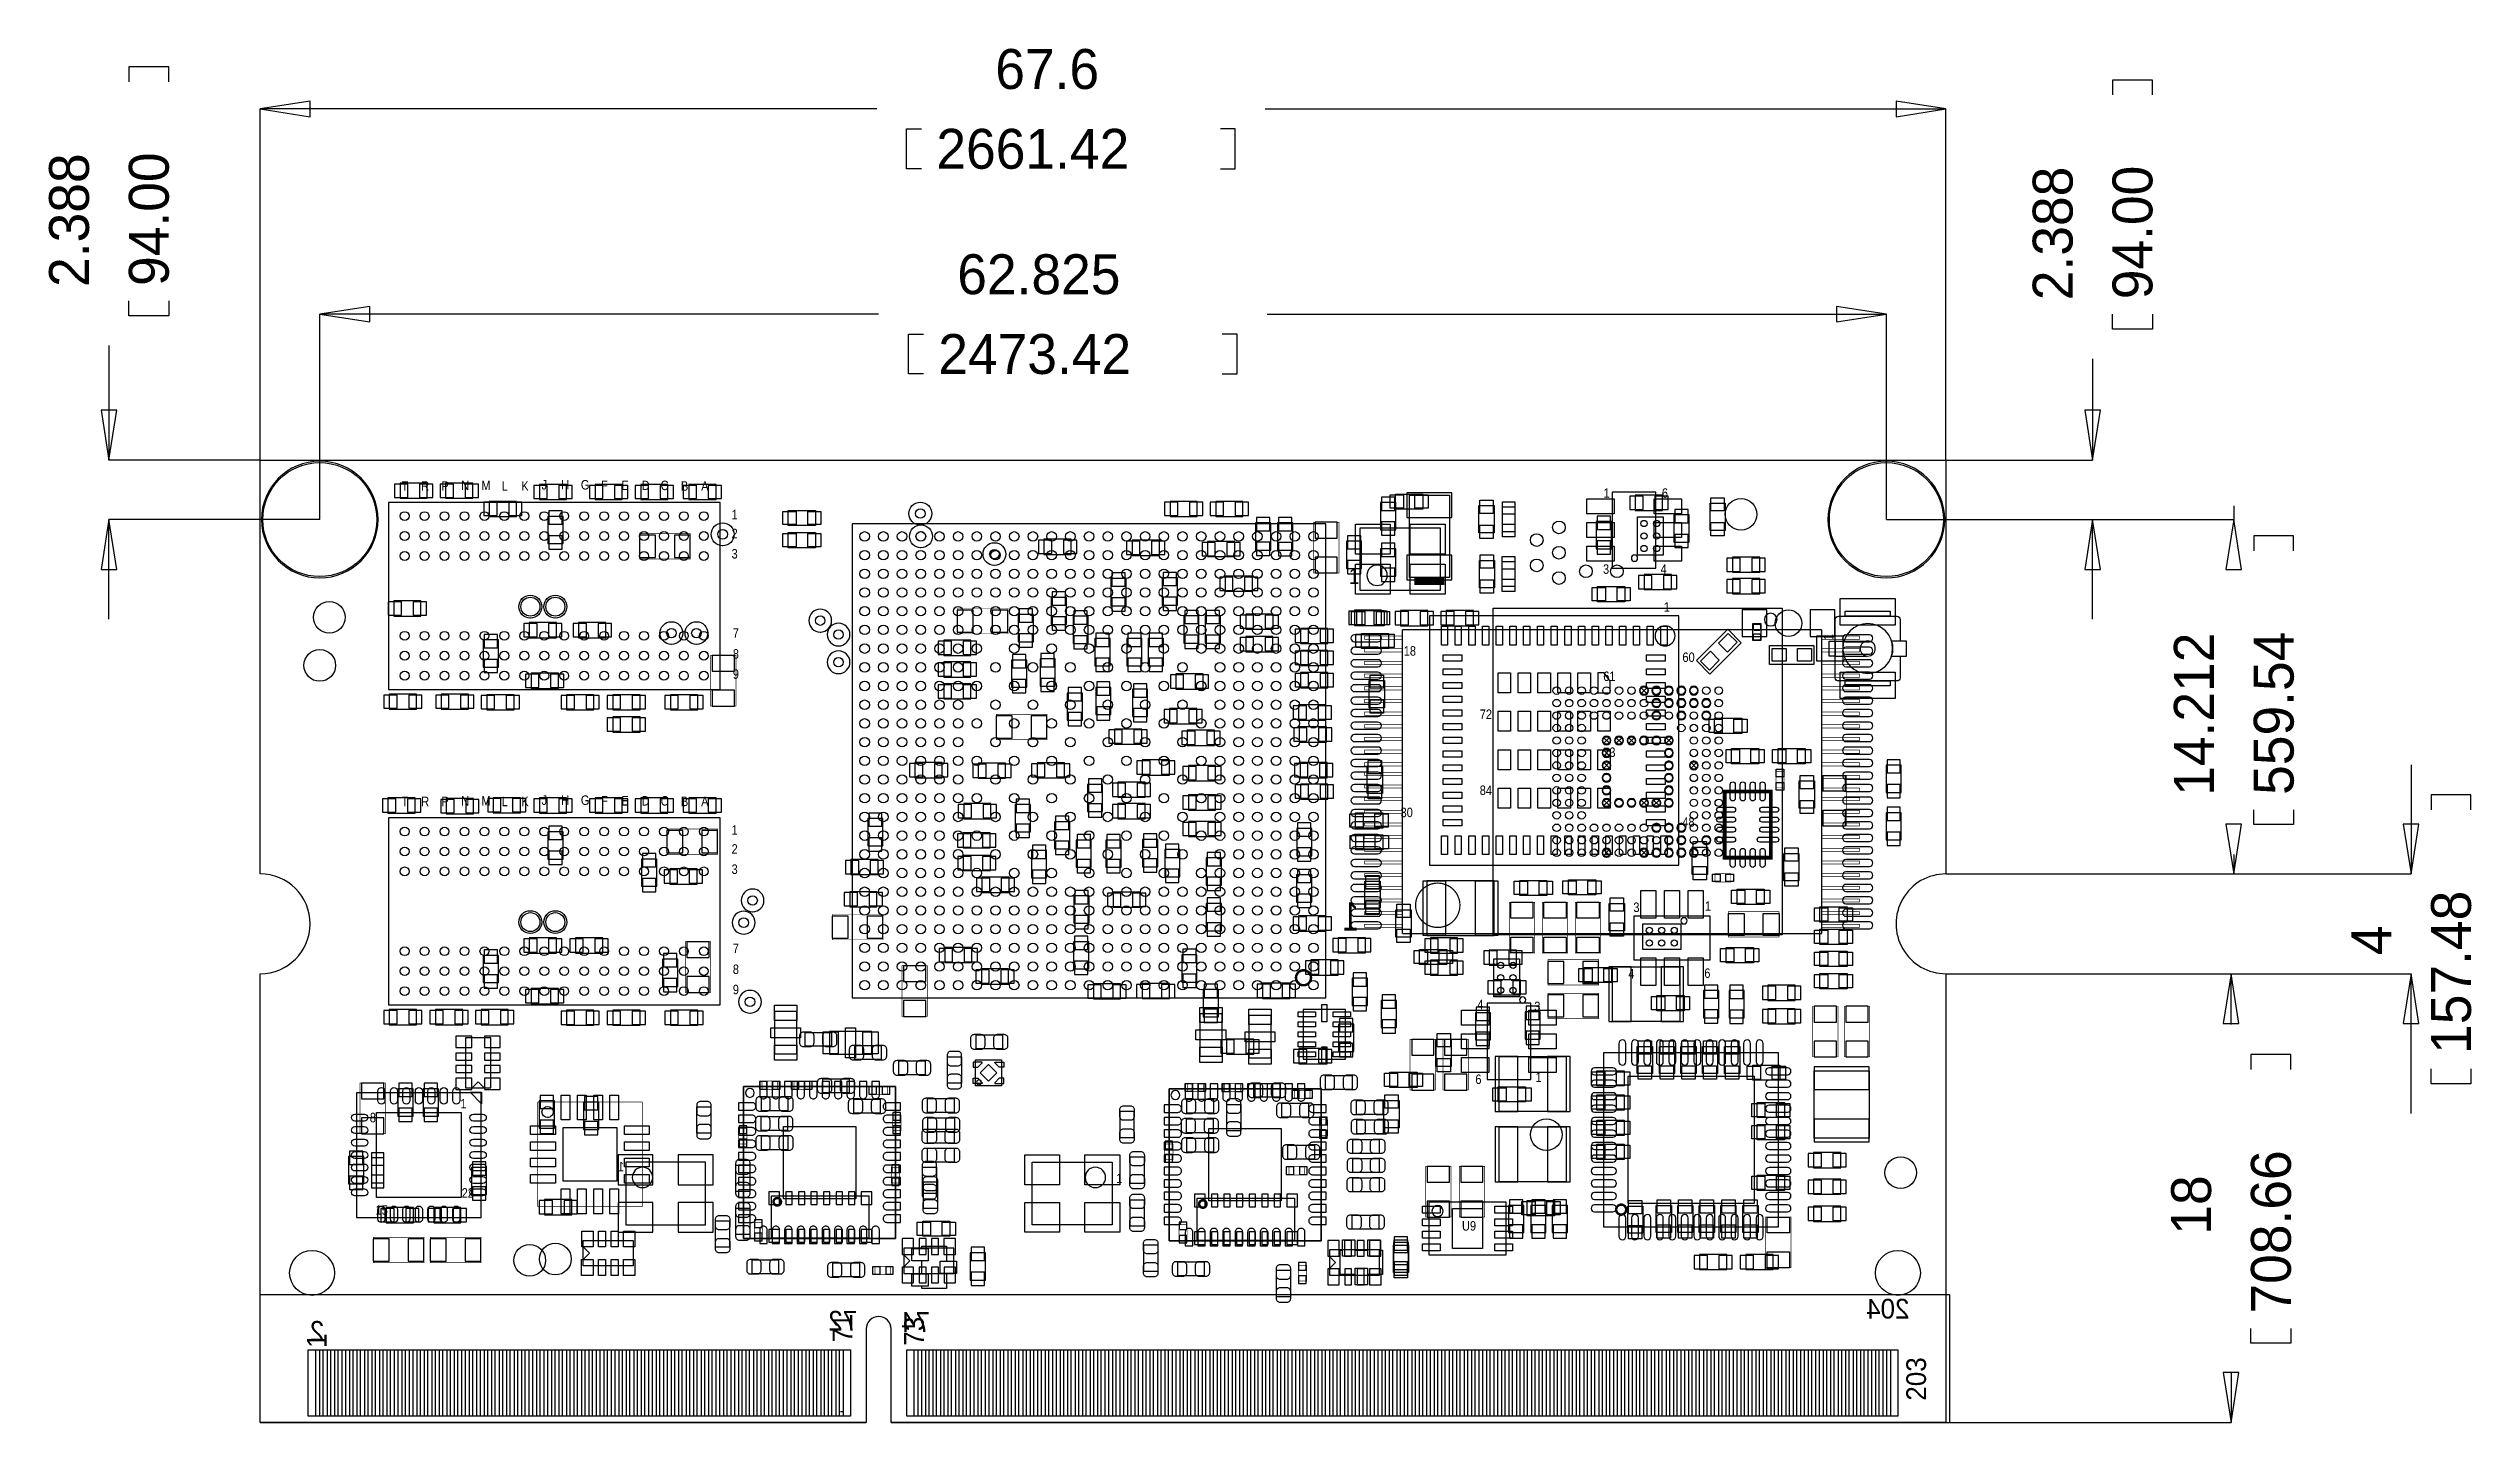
# Model space of a CAD drawing. Extents: x -8.5 to 88.7, y 0 to 55.1.
import ezdxf
from ezdxf.enums import TextEntityAlignment as Align

# ---------------------------------------------------------------- set-up
doc = ezdxf.new("R2010")
doc.units = 0
for name, color, linetype in [('BG_DIMENSION', 2, 'CONTINUOUS'), ('BG_OUTLINE', 80, 'CONTINUOUS'), ('PG_ASSEMBLY_BOTTOM', 30, 'CONTINUOUS'), ('PG_ASSEMBLY_TOP', 43, 'CONTINUOUS'), ('PIN_BOTTOM', 211, 'CONTINUOUS'), ('PIN_TOP', 153, 'CONTINUOUS')]:
    doc.layers.add(name, color=color, linetype=linetype)

msp = doc.modelspace()

# ---------------------------------------------------------------- texts
at = {"layer": 'BG_DIMENSION'}
for s, p in [('67.6', (29.4767, 53.4797)), ('2661.42', (27.1145, 50.2793)), ('62.825', (27.9527, 45.2501)), ('2473.42', (27.1907, 42.0497))]:
    msp.add_text(s, height=1.6002, dxfattribs=at).set_placement(p)
for s, p in [('2.388', (-6.8707, 45.5422)), ('94.00', (-3.6703, 45.5803)), ('2.388', (72.6821, 45.0088)), ('94.00', (75.8825, 45.0469)), ('14.212', (78.3463, 25.1333)), ('559.54', (81.5467, 25.1714)), ('157.48', (88.6587, 14.7828)), ('4', (85.4583, 18.7452)), ('708.66', (81.435702, 4.37134)), ('18', (78.235302, 7.53364))]:
    msp.add_text(s, height=1.6002, rotation=90, dxfattribs=at).set_placement(p)
at = {"layer": 'PG_ASSEMBLY_BOTTOM', "text_generation_flag": 2}
for s, height, width, p in [('1', 1.143, 0.748889, (43.7388, 19.7231)), ('204', 0.78994, 0.987138, (65.27038, 4.17068)), ('2', 0.78994, 0.987138, (2.27838, 3.28168)), ('72', 0.78994, 0.987138, (23.36038, 3.68808)), ('74', 0.78994, 0.987138, (26.28138, 3.63728))]:
    msp.add_text(s, height=height, dxfattribs=dict(at, width=width)).set_placement(p, align=Align.CENTER)
at = {"layer": 'PG_ASSEMBLY_BOTTOM', "text_generation_flag": 2, "width": 0.866667}
msp.add_text('1', height=0.381, dxfattribs=at).set_placement((14.5923, 10.0711))
at = {"layer": 'PG_ASSEMBLY_TOP'}
for s, height, width, p in [('T', 0.381, 0.866667, (5.667756, 37.366448)), ('R', 0.381, 0.866667, (6.455156, 37.366448)), ('P', 0.381, 0.866667, (7.267956, 37.366448)), ('N', 0.381, 0.866667, (8.055356, 37.391848)), ('M', 0.381, 0.866667, (8.868156, 37.391848)), ('L', 0.381, 0.866667, (9.680956, 37.366448)), ('K', 0.381, 0.866667, (10.468356, 37.366448)), ('J', 0.381, 0.866667, (11.281156, 37.417248)), ('H', 0.381, 0.866667, (12.068556, 37.417248)), ('G', 0.381, 0.866667, (12.855956, 37.417248)), ('F', 0.381, 0.866667, (13.668756, 37.391848)), ('E', 0.381, 0.866667, (14.481556, 37.391848)), ('D', 0.381, 0.866667, (15.294356, 37.391848)), ('C', 0.381, 0.866667, (16.056356, 37.391848)), ('B', 0.381, 0.866667, (16.869156, 37.366448)), ('A', 0.381, 0.866667, (17.681956, 37.366448)), ('1', 0.381, 0.866667, (53.8734, 37.084)), ('6', 0.381, 0.866667, (56.2102, 37.084)), ('1', 0.381, 0.866667, (18.901156, 36.223448)), ('3', 0.381, 0.866667, (18.901156, 34.648648)), ('2', 0.381, 0.866667, (18.901156, 35.461448)), ('1', 0.635, 0.88, (43.6626, 33.6296)), ('3', 0.381, 0.866667, (53.848, 34.036)), ('4', 0.381, 0.866667, (56.1594, 34.036)), ('1', 0.381, 0.866667, (56.2864, 32.512)), ('7', 0.381, 0.866667, (18.951956, 31.473648)), ('18', 0.381, 0.866667, (45.85843, 30.753558)), ('8', 0.381, 0.866667, (18.951956, 30.635448)), ('9', 0.381, 0.866667, (18.951956, 29.822648)), ('60', 0.381, 0.866667, (57.03443, 30.499558)), ('61', 0.381, 0.866667, (53.85943, 29.737558)), ('72', 0.381, 0.866667, (48.90643, 28.213558)), ('73', 0.381, 0.866667, (53.85943, 26.689304)), ('84', 0.381, 0.866667, (48.90643, 25.165304)), ('T', 0.381, 0.866667, (5.667756, 24.717248)), ('R', 0.381, 0.866667, (6.455156, 24.717248)), ('P', 0.381, 0.866667, (7.267956, 24.717248)), ('N', 0.381, 0.866667, (8.055356, 24.742648)), ('M', 0.381, 0.866667, (8.868156, 24.742648)), ('L', 0.381, 0.866667, (9.680956, 24.717248)), ('K', 0.381, 0.866667, (10.468356, 24.717248)), ('J', 0.381, 0.866667, (11.281156, 24.768048)), ('H', 0.381, 0.866667, (12.068556, 24.768048)), ('G', 0.381, 0.866667, (12.855956, 24.768048)), ('F', 0.381, 0.866667, (13.668756, 24.742648)), ('E', 0.381, 0.866667, (14.481556, 24.742648)), ('D', 0.381, 0.866667, (15.294356, 24.742648)), ('C', 0.381, 0.866667, (16.056356, 24.742648)), ('B', 0.381, 0.866667, (16.869156, 24.717248)), ('A', 0.381, 0.866667, (17.681956, 24.717248)), ('30', 0.381, 0.866667, (45.73143, 24.276304)), ('1', 0.381, 0.866667, (18.901156, 23.574248)), ('48', 0.381, 0.866667, (57.03443, 23.895304)), ('3', 0.381, 0.866667, (18.901156, 21.999448)), ('2', 0.381, 0.866667, (18.901156, 22.812248)), ('3', 0.381, 0.866667, (55.0672, 20.4724)), ('1', 0.381, 0.866667, (57.9374, 20.5232)), ('7', 0.381, 0.866667, (18.951956, 18.824448)), ('8', 0.381, 0.866667, (18.951956, 17.986248)), ('9', 0.381, 0.866667, (18.951956, 17.173448)), ('4', 0.381, 0.866667, (54.864, 17.8054)), ('6', 0.381, 0.866667, (57.912, 17.8308)), ('4', 0.381, 0.866667, (48.8061, 16.5735)), ('3', 0.381, 0.866667, (51.0921, 16.4973)), ('6', 0.381, 0.866667, (48.7299, 13.5763)), ('1', 0.381, 0.866667, (51.1429, 13.6525)), ('1', 0.381, 0.866667, (8.0264, 12.5984)), ('8', 0.381, 0.866667, (4.3942, 12.0396)), ('1', 0.381, 0.866667, (34.3281, 9.6012)), ('22', 0.381, 0.866667, (8.0772, 9.017)), ('15', 0.381, 0.866667, (4.6228, 8.3312))]:
    msp.add_text(s, height=height, dxfattribs=dict(at, width=width)).set_placement(p)
at = {"layer": 'PG_ASSEMBLY_TOP', "width": 0.866667}
msp.add_text('1', height=0.381, rotation=90, dxfattribs=at).set_placement((63.088012, 31.36519))
msp.add_text('U9', height=0.381, dxfattribs=at).set_placement((48.4759, 7.6962), align=Align.CENTER)
at = {"layer": 'PG_ASSEMBLY_TOP', "width": 0.987138}
for s, p in [('71', (23.74138, 3.78968)), ('73', (26.61158, 3.66268)), ('1', (2.65938, 3.28168)), ('203', (66.802254, 1.746758))]:
    msp.add_text(s, height=0.78994, rotation=90, dxfattribs=at).set_placement(p, align=Align.CENTER)

# ---------------------------------------------------------------- linework, layer by layer
at = {"layer": 'BG_DIMENSION'}
for points in [[(-3.6703, 53.7718), (-3.6703, 54.3687), (-5.2705, 54.3687), (-5.2705, 53.7718)], [(75.8825, 53.2384), (75.8825, 53.8353), (74.2823, 53.8353), (74.2823, 53.2384)], [(1.999996, 52.99202), (0, 52.6796), (1.999996, 52.36718), (1.999996, 52.99202)], [(24.72055, 52.6796), (0, 52.6796)], [(0, 38.599872), (0, 52.6796)], [(40.30345, 52.6796), (67.600068, 52.6796)], [(65.600072, 52.36718), (67.600068, 52.6796), (65.600072, 52.99202), (65.600072, 52.36718)], [(67.600068, 38.599872), (67.600068, 52.6796)], [(26.5176, 50.2793), (25.9207, 50.2793), (25.9207, 51.8795), (26.5176, 51.8795)], [(38.5064, 50.2793), (39.1033, 50.2793), (39.1033, 51.8795), (38.5064, 51.8795)], [(-3.6703, 44.9834), (-3.6703, 44.3865), (-5.2705, 44.3865), (-5.2705, 44.9834)], [(4.387596, 44.76242), (2.3876, 44.45), (4.387596, 44.13758), (4.387596, 44.76242)], [(63.212472, 44.13758), (65.212468, 44.45), (63.212472, 44.76242), (63.212472, 44.13758)], [(24.79675, 44.45), (2.3876, 44.45)], [(2.3876, 36.212272), (2.3876, 44.45)], [(40.37965, 44.45), (65.212468, 44.45)], [(65.212468, 36.212272), (65.212468, 44.45)], [(75.8825, 44.45), (75.8825, 43.8531), (74.2823, 43.8531), (74.2823, 44.45)], [(-6.0706, 43.18635), (-6.0706, 38.599872)], [(26.5938, 42.0497), (25.9969, 42.0497), (25.9969, 43.6499), (26.5938, 43.6499)], [(38.5826, 42.0497), (39.1795, 42.0497), (39.1795, 43.6499), (38.5826, 43.6499)], [(73.4822, 42.65295), (73.4822, 38.599872)], [(-6.38302, 40.599868), (-6.0706, 38.599872), (-5.75818, 40.599868), (-6.38302, 40.599868)], [(73.16978, 40.599868), (73.4822, 38.599872), (73.79462, 40.599868), (73.16978, 40.599868)], [(0, 38.599872), (-6.0706, 38.599872)], [(67.600068, 38.599872), (73.4822, 38.599872)], [(-5.75818, 34.212276), (-6.0706, 36.212272), (-6.38302, 34.212276), (-5.75818, 34.212276)], [(-6.0706, 32.21228), (-6.0706, 36.212272)], [(2.3876, 36.212272), (-6.0706, 36.212272)], [(65.212468, 36.212272), (79.1464, 36.212272)], [(65.212468, 36.212272), (73.4822, 36.212272)], [(73.79462, 34.212276), (73.4822, 36.212272), (73.16978, 34.212276), (73.79462, 34.212276)], [(73.4822, 32.21228), (73.4822, 36.212272)], [(79.45882, 34.212276), (79.1464, 36.212272), (78.83398, 34.212276), (79.45882, 34.212276)], [(79.1464, 36.76015), (79.1464, 36.212272)], [(81.5467, 34.9631), (81.5467, 35.56), (79.9465, 35.56), (79.9465, 34.9631)], [(86.2584, 26.37155), (86.2584, 21.999956)], [(81.5467, 24.5745), (81.5467, 23.9776), (79.9465, 23.9776), (79.9465, 24.5745)], [(88.6587, 24.5745), (88.6587, 25.1714), (87.0585, 25.1714), (87.0585, 24.5745)], [(78.83398, 23.999952), (79.1464, 21.999956), (79.45882, 23.999952), (78.83398, 23.999952)], [(85.94598, 23.999952), (86.2584, 21.999956), (86.57082, 23.999952), (85.94598, 23.999952)], [(79.1464, 22.77745), (79.1464, 21.999956)], [(67.600068, 21.999956), (86.2584, 21.999956)], [(67.600068, 21.999956), (79.1464, 21.999956)], [(67.600068, 17.999964), (79.035402, 17.999964)], [(67.600068, 17.999964), (86.2584, 17.999964)], [(79.347822, 15.999968), (79.035402, 17.999964), (78.722982, 15.999968), (79.347822, 15.999968)], [(79.035402, 15.96009), (79.035402, 17.999964)], [(86.57082, 15.999968), (86.2584, 17.999964), (85.94598, 15.999968), (86.57082, 15.999968)], [(86.2584, 12.38885), (86.2584, 17.999964)], [(81.435702, 14.16304), (81.435702, 14.75994), (79.835502, 14.75994), (79.835502, 14.16304)], [(88.6587, 14.1859), (88.6587, 13.589), (87.0585, 13.589), (87.0585, 14.1859)], [(81.435702, 3.77444), (81.435702, 3.17754), (79.835502, 3.17754), (79.835502, 3.77444)], [(78.722982, 1.999996), (79.035402, 0), (79.347822, 1.999996), (78.722982, 1.999996)], [(79.035402, 1.97739), (79.035402, 0)], [(23.375874, 0.429006), (23.276052, 0.429006)], [(23.37689, 0.429006), (23.277068, 0.429006)], [(67.600068, 0), (79.035402, 0)]]:
    msp.add_lwpolyline(points, dxfattribs=at)
at = {"layer": 'BG_OUTLINE'}
msp.add_lwpolyline([(67.600068, 0), (25.299924, 0), (25.299924, 3.75412, 0.414116), (24.800052, 4.253992, 0.414221), (24.299926, 3.75412), (24.299926, 0), (0, 0), (0, 17.999964, 0.41415), (1.999996, 19.99996, 0.414214), (0, 21.999956), (0, 38.599872), (67.600068, 38.599872), (67.600068, 21.999956, 1.000034), (67.600068, 17.999964)], format="xyb", close=True, dxfattribs=at)
at = {"layer": 'PG_ASSEMBLY_BOTTOM'}
for points in [[(6.696456, 37.673026), (5.604256, 37.673026), (5.604256, 37.063426), (6.696456, 37.063426), (6.696456, 37.673026)], [(8.525256, 37.673026), (7.433056, 37.673026), (7.433056, 37.063426), (8.525256, 37.063426), (8.525256, 37.673026)], [(10.2743, 36.940744), (9.1821, 36.940744), (9.1821, 36.331144), (10.2743, 36.331144), (10.2743, 36.940744)], [(12.284456, 37.622226), (11.192256, 37.622226), (11.192256, 37.012626), (12.284456, 37.012626), (12.284456, 37.622226)], [(14.519656, 37.622226), (13.427456, 37.622226), (13.427456, 37.012626), (14.519656, 37.012626), (14.519656, 37.622226)], [(16.348456, 37.622226), (15.256256, 37.622226), (15.256256, 37.012626), (16.348456, 37.012626), (16.348456, 37.622226)], [(18.278856, 37.622226), (17.186656, 37.622226), (17.186656, 37.012626), (18.278856, 37.012626), (18.278856, 37.622226)], [(36.4871, 36.331144), (37.5793, 36.331144), (37.5793, 36.940744), (36.4871, 36.940744), (36.4871, 36.331144)], [(39.4081, 36.940744), (38.3159, 36.940744), (38.3159, 36.331144), (39.4081, 36.331144), (39.4081, 36.940744)], [(56.2356, 37.1856), (55.1434, 37.1856), (55.1434, 36.576), (56.2356, 36.576), (56.2356, 37.1856)], [(11.535156, 36.337748), (11.535156, 35.245548), (12.144756, 35.245548), (12.144756, 36.337748), (11.535156, 36.337748)], [(40.526462, 34.985706), (40.526462, 36.077906), (39.916862, 36.077906), (39.916862, 34.985706), (40.526462, 34.985706)], [(41.405556, 34.983674), (41.405556, 36.075874), (40.795956, 36.075874), (40.795956, 34.983674), (41.405556, 34.983674)], [(45.5422, 35.8013), (45.5422, 36.8935), (44.9326, 36.8935), (44.9326, 35.8013), (45.5422, 35.8013)], [(54.1909, 35.0393), (54.1909, 36.1315), (53.5813, 36.1315), (53.5813, 35.0393), (54.1909, 35.0393)], [(57.3024, 35.306), (57.3024, 36.3982), (56.6928, 36.3982), (56.6928, 35.306), (57.3024, 35.306)], [(32.521144, 35.42284), (31.428944, 35.42284), (31.428944, 34.81324), (32.521144, 34.81324), (32.521144, 35.42284)], [(34.966656, 34.775648), (36.058856, 34.775648), (36.058856, 35.385248), (34.966656, 35.385248), (34.966656, 34.775648)], [(37.989256, 34.724848), (39.081456, 34.724848), (39.081456, 35.334448), (37.989256, 35.334448), (37.989256, 34.724848)], [(44.1706, 34.2519), (44.1706, 35.3441), (43.561, 35.3441), (43.561, 34.2519), (44.1706, 34.2519)], [(44.9326, 35.0393), (44.9326, 33.9471), (45.5422, 33.9471), (45.5422, 35.0393), (44.9326, 35.0393)], [(60.1345, 34.705544), (59.0423, 34.705544), (59.0423, 34.095944), (60.1345, 34.095944), (60.1345, 34.705544)], [(31.718504, 33.089088), (31.718504, 31.996888), (32.328104, 31.996888), (32.328104, 33.089088), (31.718504, 33.089088)], [(34.725356, 32.756348), (34.725356, 33.848548), (34.115756, 33.848548), (34.115756, 32.756348), (34.725356, 32.756348)], [(36.782756, 32.781748), (36.782756, 33.873948), (36.173156, 33.873948), (36.173156, 32.781748), (36.782756, 32.781748)], [(39.7891, 33.943544), (38.6969, 33.943544), (38.6969, 33.333944), (39.7891, 33.333944), (39.7891, 33.943544)], [(55.499, 33.401), (56.5912, 33.401), (56.5912, 34.0106), (55.499, 34.0106), (55.499, 33.401)], [(60.1345, 33.841944), (59.0423, 33.841944), (59.0423, 33.232344), (60.1345, 33.232344), (60.1345, 33.841944)], [(5.350256, 32.337248), (6.442456, 32.337248), (6.442456, 32.946848), (5.350256, 32.946848), (5.350256, 32.337248)], [(11.878056, 32.083248), (10.785856, 32.083248), (10.785856, 31.473648), (11.878056, 31.473648), (11.878056, 32.083248)], [(12.767056, 31.473648), (13.859256, 31.473648), (13.859256, 32.083248), (12.767056, 32.083248), (12.767056, 31.473648)], [(30.395418, 32.40659), (30.395418, 31.31439), (31.005018, 31.31439), (31.005018, 32.40659), (30.395418, 32.40659)], [(32.594296, 32.3342), (32.594296, 31.242), (33.203896, 31.242), (33.203896, 32.3342), (32.594296, 32.3342)], [(37.646356, 31.257748), (37.646356, 32.349948), (37.036756, 32.349948), (37.036756, 31.257748), (37.646356, 31.257748)], [(38.509956, 31.257748), (38.509956, 32.349948), (37.900356, 32.349948), (37.900356, 31.257748), (38.509956, 31.257748)], [(39.522654, 31.811976), (40.614854, 31.811976), (40.614854, 32.421576), (39.522654, 32.421576), (39.522654, 31.811976)], [(43.8785, 31.962344), (44.9707, 31.962344), (44.9707, 32.571944), (43.8785, 32.571944), (43.8785, 31.962344)], [(45.7327, 31.9532), (46.8249, 31.9532), (46.8249, 32.5628), (45.7327, 32.5628), (45.7327, 31.9532)], [(47.5615, 31.9532), (48.6537, 31.9532), (48.6537, 32.5628), (47.5615, 32.5628), (47.5615, 31.9532)], [(9.553956, 30.292548), (9.553956, 31.384748), (8.944356, 31.384748), (8.944356, 30.292548), (9.553956, 30.292548)], [(27.407362, 30.760924), (28.499562, 30.760924), (28.499562, 31.370524), (27.407362, 31.370524), (27.407362, 30.760924)], [(33.46958, 31.435548), (33.46958, 30.343348), (34.07918, 30.343348), (34.07918, 31.435548), (33.46958, 31.435548)], [(34.750756, 31.435548), (34.750756, 30.343348), (35.360356, 30.343348), (35.360356, 31.435548), (34.750756, 31.435548)], [(35.614356, 31.435548), (35.614356, 30.343348), (36.223956, 30.343348), (36.223956, 31.435548), (35.614356, 31.435548)], [(39.522146, 30.90799), (40.614346, 30.90799), (40.614346, 31.51759), (39.522146, 31.51759), (39.522146, 30.90799)], [(41.723564, 31.237936), (42.815764, 31.237936), (42.815764, 31.847536), (41.723564, 31.847536), (41.723564, 31.237936)], [(27.407362, 29.889958), (28.499562, 29.889958), (28.499562, 30.499558), (27.407362, 30.499558), (27.407362, 29.889958)], [(30.73908, 29.485336), (30.73908, 30.577536), (30.12948, 30.577536), (30.12948, 29.485336), (30.73908, 29.485336)], [(31.880556, 29.530548), (31.880556, 30.622748), (31.270956, 30.622748), (31.270956, 29.530548), (31.880556, 29.530548)], [(41.723056, 30.356048), (42.815256, 30.356048), (42.815256, 30.965648), (41.723056, 30.965648), (41.723056, 30.356048)], [(6.264656, 29.213048), (5.172456, 29.213048), (5.172456, 28.603448), (6.264656, 28.603448), (6.264656, 29.213048)], [(8.347456, 29.213048), (7.255256, 29.213048), (7.255256, 28.603448), (8.347456, 28.603448), (8.347456, 29.213048)], [(10.176256, 29.187648), (9.084056, 29.187648), (9.084056, 28.578048), (10.176256, 28.578048), (10.176256, 29.187648)], [(10.862056, 29.441648), (11.954256, 29.441648), (11.954256, 30.051248), (10.862056, 30.051248), (10.862056, 29.441648)], [(12.284456, 28.578048), (13.376656, 28.578048), (13.376656, 29.187648), (12.284456, 29.187648), (12.284456, 28.578048)], [(15.230856, 29.187648), (14.138656, 29.187648), (14.138656, 28.578048), (15.230856, 28.578048), (15.230856, 29.187648)], [(16.450056, 28.578048), (17.542256, 28.578048), (17.542256, 29.187648), (16.450056, 29.187648), (16.450056, 28.578048)], [(27.407362, 29.016706), (28.499562, 29.016706), (28.499562, 29.626306), (27.407362, 29.626306), (27.407362, 29.016706)], [(32.36341, 29.254196), (32.36341, 28.161996), (32.97301, 28.161996), (32.97301, 29.254196), (32.36341, 29.254196)], [(33.506156, 29.479748), (33.506156, 28.387548), (34.115756, 28.387548), (34.115756, 29.479748), (33.506156, 29.479748)], [(34.977832, 29.408374), (34.977832, 28.316174), (35.587432, 28.316174), (35.587432, 29.408374), (34.977832, 29.408374)], [(36.719256, 29.416248), (37.811456, 29.416248), (37.811456, 30.025848), (36.719256, 30.025848), (36.719256, 29.416248)], [(42.815256, 30.076648), (41.723056, 30.076648), (41.723056, 29.467048), (42.815256, 29.467048), (42.815256, 30.076648)], [(55.616856, 29.477208), (55.616348, 29.477208), (55.365396, 29.226256)], [(55.36565, 29.477462), (55.366158, 29.477462), (55.61711, 29.22651)], [(15.230856, 28.298648), (14.138656, 28.298648), (14.138656, 27.689048), (15.230856, 27.689048), (15.230856, 28.298648)], [(36.465256, 28.019248), (37.557456, 28.019248), (37.557456, 28.628848), (36.465256, 28.628848), (36.465256, 28.019248)], [(41.641522, 28.171394), (42.733722, 28.171394), (42.733722, 28.780994), (41.641522, 28.780994), (41.641522, 28.171394)], [(35.347656, 27.810968), (34.255456, 27.810968), (34.255456, 27.201368), (35.347656, 27.201368), (35.347656, 27.810968)], [(37.176456, 27.155648), (38.268656, 27.155648), (38.268656, 27.765248), (37.176456, 27.765248), (37.176456, 27.155648)], [(42.756582, 27.895804), (41.664382, 27.895804), (41.664382, 27.286204), (42.756582, 27.286204), (42.756582, 27.895804)], [(54.116986, 27.477212), (54.116478, 27.477212), (53.865526, 27.22626)], [(53.86578, 27.477466), (53.866288, 27.477466), (54.11724, 27.226514)], [(54.616858, 27.477212), (54.61635, 27.477212), (54.365398, 27.22626)], [(54.365652, 27.477466), (54.36616, 27.477466), (54.617112, 27.226514)], [(55.116984, 27.477212), (55.116476, 27.477212), (54.865524, 27.22626)], [(54.865778, 27.477466), (54.866286, 27.477466), (55.117238, 27.226514)], [(56.616854, 27.477212), (56.616346, 27.477212), (56.365394, 27.22626)], [(56.365648, 27.477466), (56.366156, 27.477466), (56.617108, 27.226514)], [(27.346656, 26.469848), (26.254456, 26.469848), (26.254456, 25.860248), (27.346656, 25.860248), (27.346656, 26.469848)], [(29.886656, 26.444448), (28.794456, 26.444448), (28.794456, 25.834848), (29.886656, 25.834848), (29.886656, 26.444448)], [(31.156656, 25.850088), (32.248856, 25.850088), (32.248856, 26.459688), (31.156656, 26.459688), (31.156656, 25.850088)], [(36.4617, 26.575766), (35.3695, 26.575766), (35.3695, 25.966166), (36.4617, 25.966166), (36.4617, 26.575766)], [(37.219382, 25.733248), (38.311582, 25.733248), (38.311582, 26.342848), (37.219382, 26.342848), (37.219382, 25.733248)], [(41.697656, 25.860248), (42.789856, 25.860248), (42.789856, 26.469848), (41.697656, 26.469848), (41.697656, 25.860248)], [(54.116986, 26.97734), (54.116478, 26.97734), (53.865526, 26.726388)], [(54.116986, 26.477214), (54.116478, 26.477214), (53.865526, 26.226262)], [(53.86578, 26.977594), (53.866288, 26.977594), (54.11724, 26.726642)], [(53.86578, 26.477468), (53.866288, 26.477468), (54.11724, 26.226516)], [(57.616852, 26.477214), (57.616344, 26.477214), (57.365392, 26.226262)], [(57.365646, 26.477468), (57.366154, 26.477468), (57.617106, 26.226516)], [(65.8114, 25.269444), (65.8114, 26.361644), (65.2018, 26.361644), (65.2018, 25.269444), (65.8114, 25.269444)], [(33.782, 24.4983), (33.782, 25.5905), (33.1724, 25.5905), (33.1724, 24.4983), (33.782, 24.4983)], [(35.484562, 25.683718), (34.392362, 25.683718), (34.392362, 25.074118), (35.484562, 25.074118), (35.484562, 25.683718)], [(41.723056, 24.996648), (42.815256, 24.996648), (42.815256, 25.606248), (41.723056, 25.606248), (41.723056, 24.996648)], [(6.213856, 25.047448), (5.121656, 25.047448), (5.121656, 24.437848), (6.213856, 24.437848), (6.213856, 25.047448)], [(8.550656, 25.022048), (7.458456, 25.022048), (7.458456, 24.412448), (8.550656, 24.412448), (8.550656, 25.022048)], [(10.432796, 25.0571), (9.340596, 25.0571), (9.340596, 24.4475), (10.432796, 24.4475), (10.432796, 25.0571)], [(12.284456, 25.047448), (11.192256, 25.047448), (11.192256, 24.437848), (12.284456, 24.437848), (12.284456, 25.047448)], [(14.519656, 25.047448), (13.427456, 25.047448), (13.427456, 24.437848), (14.519656, 24.437848), (14.519656, 25.047448)], [(16.348456, 25.047448), (15.256256, 25.047448), (15.256256, 24.437848), (16.348456, 24.437848), (16.348456, 25.047448)], [(17.186656, 24.437848), (18.278856, 24.437848), (18.278856, 25.047448), (17.186656, 25.047448), (17.186656, 24.437848)], [(29.302456, 24.818848), (28.210256, 24.818848), (28.210256, 24.209248), (29.302456, 24.209248), (29.302456, 24.818848)], [(30.889956, 23.688548), (30.889956, 24.780748), (30.280356, 24.780748), (30.280356, 23.688548), (30.889956, 23.688548)], [(35.484562, 24.818848), (34.392362, 24.818848), (34.392362, 24.209248), (35.484562, 24.209248), (35.484562, 24.818848)], [(37.219382, 24.55799), (38.311582, 24.55799), (38.311582, 25.16759), (37.219382, 25.16759), (37.219382, 24.55799)], [(54.116986, 24.977344), (54.116478, 24.977344), (53.865526, 24.726392)], [(53.86578, 24.977598), (53.866288, 24.977598), (54.11724, 24.726646)], [(55.616856, 24.977344), (55.616348, 24.977344), (55.365396, 24.726392)], [(55.36565, 24.977598), (55.366158, 24.977598), (55.61711, 24.726646)], [(56.116982, 24.977344), (56.116474, 24.977344), (55.865522, 24.726392)], [(55.865776, 24.977598), (55.866284, 24.977598), (56.117236, 24.726646)], [(65.2018, 24.456644), (65.2018, 23.364444), (65.8114, 23.364444), (65.8114, 24.456644), (65.2018, 24.456644)], [(11.535156, 23.688548), (11.535156, 22.596348), (12.144756, 22.596348), (12.144756, 23.688548), (11.535156, 23.688548)], [(24.971756, 23.129748), (24.971756, 24.221948), (24.362156, 24.221948), (24.362156, 23.129748), (24.971756, 23.129748)], [(29.277056, 23.650448), (28.184856, 23.650448), (28.184856, 23.040848), (29.277056, 23.040848), (29.277056, 23.650448)], [(32.464756, 23.002748), (32.464756, 24.094948), (31.855156, 24.094948), (31.855156, 23.002748), (32.464756, 23.002748)], [(32.718756, 23.358348), (32.718756, 22.266148), (33.328356, 22.266148), (33.328356, 23.358348), (32.718756, 23.358348)], [(34.522156, 22.266148), (34.522156, 23.358348), (33.912556, 23.358348), (33.912556, 22.266148), (34.522156, 22.266148)], [(35.995356, 22.291548), (35.995356, 23.383748), (35.385756, 23.383748), (35.385756, 22.291548), (35.995356, 22.291548)], [(37.219636, 23.498048), (38.311836, 23.498048), (38.311836, 24.107648), (37.219636, 24.107648), (37.219636, 23.498048)], [(41.565068, 23.822406), (41.565068, 22.730206), (42.174668, 22.730206), (42.174668, 23.822406), (41.565068, 23.822406)], [(15.903956, 21.504148), (15.903956, 22.596348), (15.294356, 22.596348), (15.294356, 21.504148), (15.903956, 21.504148)], [(24.7777, 22.5806), (23.6855, 22.5806), (23.6855, 21.971), (24.7777, 21.971), (24.7777, 22.5806)], [(29.283406, 22.741636), (28.191206, 22.741636), (28.191206, 22.132036), (29.283406, 22.132036), (29.283406, 22.741636)], [(30.926278, 22.9362), (30.926278, 21.844), (31.535878, 21.844), (31.535878, 22.9362), (30.926278, 22.9362)], [(36.2712, 22.9743), (36.2712, 21.8821), (36.8808, 21.8821), (36.8808, 22.9743), (36.2712, 22.9743)], [(37.9349, 22.6441), (37.9349, 21.5519), (38.5445, 21.5519), (38.5445, 22.6441), (37.9349, 22.6441)], [(54.116986, 22.977348), (54.116478, 22.977348), (53.865526, 22.726396)], [(53.86578, 22.977602), (53.866288, 22.977602), (54.11724, 22.72665)], [(55.616856, 22.977348), (55.616348, 22.977348), (55.365396, 22.726396)], [(55.36565, 22.977602), (55.366158, 22.977602), (55.61711, 22.72665)], [(16.424656, 21.593048), (17.516856, 21.593048), (17.516856, 22.202648), (16.424656, 22.202648), (16.424656, 21.593048)], [(28.939744, 21.254466), (30.031944, 21.254466), (30.031944, 21.864066), (28.939744, 21.864066), (28.939744, 21.254466)], [(42.17035, 20.871688), (42.17035, 21.963888), (41.56075, 21.963888), (41.56075, 20.871688), (42.17035, 20.871688)], [(24.730456, 21.288248), (23.638256, 21.288248), (23.638256, 20.678648), (24.730456, 20.678648), (24.730456, 21.288248)], [(33.2359, 20.02536), (33.2359, 21.11756), (32.6263, 21.11756), (32.6263, 20.02536), (33.2359, 20.02536)], [(35.2933, 21.2725), (34.2011, 21.2725), (34.2011, 20.6629), (35.2933, 20.6629), (35.2933, 21.2725)], [(37.9349, 20.8153), (37.9349, 19.7231), (38.5445, 19.7231), (38.5445, 20.8153), (37.9349, 20.8153)], [(41.6433, 19.7104), (42.7355, 19.7104), (42.7355, 20.32), (41.6433, 20.32), (41.6433, 19.7104)], [(43.2308, 18.8341), (44.323, 18.8341), (44.323, 19.4437), (43.2308, 19.4437), (43.2308, 18.8341)], [(48.0187, 19.435826), (46.9265, 19.435826), (46.9265, 18.826226), (48.0187, 18.826226), (48.0187, 19.435826)], [(9.553956, 17.643348), (9.553956, 18.735548), (8.944356, 18.735548), (8.944356, 17.643348), (9.553956, 17.643348)], [(11.878056, 19.434048), (10.785856, 19.434048), (10.785856, 18.824448), (11.878056, 18.824448), (11.878056, 19.434048)], [(13.732256, 19.434048), (12.640056, 19.434048), (12.640056, 18.824448), (13.732256, 18.824448), (13.732256, 19.434048)], [(16.742156, 17.490948), (16.742156, 18.583148), (16.132556, 18.583148), (16.132556, 17.490948), (16.742156, 17.490948)], [(27.448256, 18.443448), (28.540456, 18.443448), (28.540456, 19.053048), (27.448256, 19.053048), (27.448256, 18.443448)], [(32.617156, 19.281648), (32.617156, 18.189448), (33.226756, 18.189448), (33.226756, 19.281648), (32.617156, 19.281648)], [(36.957, 18.7579), (36.957, 17.6657), (37.5666, 17.6657), (37.5666, 18.7579), (36.957, 18.7579)], [(43.2308, 18.5547), (42.1386, 18.5547), (42.1386, 17.9451), (43.2308, 17.9451), (43.2308, 18.5547)], [(46.9265, 17.937226), (48.0187, 17.937226), (48.0187, 18.546826), (46.9265, 18.546826), (46.9265, 17.937226)], [(49.2887, 18.3388), (50.3809, 18.3388), (50.3809, 18.9484), (49.2887, 18.9484), (49.2887, 18.3388)], [(30.013656, 18.189448), (28.921456, 18.189448), (28.921456, 17.579848), (30.013656, 17.579848), (30.013656, 18.189448)], [(34.501582, 17.595088), (33.409382, 17.595088), (33.409382, 16.985488), (34.501582, 16.985488), (34.501582, 17.595088)], [(35.36696, 16.998442), (36.45916, 16.998442), (36.45916, 17.608042), (35.36696, 17.608042), (35.36696, 16.998442)], [(40.19804, 17.009618), (41.29024, 17.009618), (41.29024, 17.619218), (40.19804, 17.619218), (40.19804, 17.009618)], [(43.7896, 17.8181), (43.7896, 16.7259), (44.3992, 16.7259), (44.3992, 17.8181), (43.7896, 17.8181)], [(50.546, 17.758156), (49.4538, 17.758156), (49.4538, 17.148556), (50.546, 17.148556), (50.546, 17.758156)], [(54.228492, 18.279618), (56.928512, 18.279618), (56.928512, 16.079724), (54.228492, 16.079724), (54.228492, 18.279618)], [(60.4647, 16.925544), (61.5569, 16.925544), (61.5569, 17.535144), (60.4647, 17.535144), (60.4647, 16.925544)], [(6.264656, 16.563848), (5.172456, 16.563848), (5.172456, 15.954248), (6.264656, 15.954248), (6.264656, 16.563848)], [(8.118856, 16.563848), (7.026656, 16.563848), (7.026656, 15.954248), (8.118856, 15.954248), (8.118856, 16.563848)], [(9.947656, 16.563848), (8.855456, 16.563848), (8.855456, 15.954248), (9.947656, 15.954248), (9.947656, 16.563848)], [(10.862056, 16.792448), (11.954256, 16.792448), (11.954256, 17.402048), (10.862056, 17.402048), (10.862056, 16.792448)], [(12.284456, 15.928848), (13.376656, 15.928848), (13.376656, 16.538448), (12.284456, 16.538448), (12.284456, 15.928848)], [(15.230856, 16.538448), (14.138656, 16.538448), (14.138656, 15.928848), (15.230856, 15.928848), (15.230856, 16.538448)], [(16.450056, 15.928848), (17.542256, 15.928848), (17.542256, 16.538448), (16.450056, 16.538448), (16.450056, 15.928848)], [(37.8206, 17.3609), (37.8206, 16.2687), (38.4302, 16.2687), (38.4302, 17.3609), (37.8206, 17.3609)], [(44.958, 16.9291), (44.958, 15.8369), (45.5676, 15.8369), (45.5676, 16.9291), (44.958, 16.9291)], [(58.490612, 16.232378), (58.490612, 17.324578), (57.881012, 17.324578), (57.881012, 16.232378), (58.490612, 16.232378)], [(59.5122, 16.227044), (59.5122, 17.319244), (58.9026, 17.319244), (58.9026, 16.227044), (59.5122, 16.227044)], [(61.5569, 16.595344), (60.4647, 16.595344), (60.4647, 15.985744), (61.5569, 15.985744), (61.5569, 16.595344)], [(43.2435, 15.9766), (43.2435, 14.8844), (43.8531, 14.8844), (43.8531, 15.9766), (43.2435, 15.9766)], [(49.3395, 15.3416), (49.3395, 16.4338), (48.7299, 16.4338), (48.7299, 15.3416), (49.3395, 15.3416)], [(51.3334, 15.3797), (51.3334, 16.4719), (50.7238, 16.4719), (50.7238, 15.3797), (51.3334, 15.3797)], [(9.2456, 13.42009), (9.2456, 15.42669), (8.2296, 15.426944), (8.229346, 13.42009), (9.2456, 13.42009)], [(39.8399, 15.3797), (38.7477, 15.3797), (38.7477, 14.7701), (39.8399, 14.7701), (39.8399, 15.3797)], [(41.656, 14.3891), (42.7482, 14.3891), (42.7482, 14.9987), (41.656, 14.9987), (41.656, 14.3891)], [(49.67859, 14.672818), (52.37861, 14.672818), (52.37861, 12.472924), (49.67859, 12.472924), (49.67859, 14.672818)], [(8.7376, 13.66901), (8.4836, 13.41501)], [(8.7376, 13.66901), (8.9916, 13.415264)], [(62.323726, 11.409934), (62.323726, 14.109954), (64.52362, 14.109954), (64.52362, 11.409934), (62.323726, 11.409934)], [(5.52196, 13.382244), (5.52196, 12.290044), (6.13156, 12.290044), (6.13156, 13.382244), (5.52196, 13.382244)], [(6.53796, 13.382244), (6.53796, 12.290044), (7.14756, 12.290044), (7.14756, 13.382244), (6.53796, 13.382244)], [(11.798808, 11.807444), (11.798808, 12.899644), (11.189208, 12.899644), (11.189208, 11.807444), (11.798808, 11.807444)], [(12.967208, 12.848844), (12.967208, 11.756644), (13.576808, 11.756644), (13.576808, 12.848844), (12.967208, 12.848844)], [(49.67859, 11.853418), (52.37861, 11.853418), (52.37861, 9.653524), (49.67859, 9.653524), (49.67859, 11.853418)], [(62.2935, 10.219944), (63.3857, 10.219944), (63.3857, 10.829544), (62.2935, 10.829544), (62.2935, 10.219944)], [(3.54076, 10.664444), (3.54076, 9.572244), (4.15036, 9.572244), (4.15036, 10.664444), (3.54076, 10.664444)], [(4.959096, 9.618218), (4.959096, 10.61847), (4.459224, 10.61847), (4.459224, 9.618218), (4.959096, 9.618218)], [(8.46836, 10.232644), (8.46836, 9.140444), (9.07796, 9.140444), (9.07796, 10.232644), (8.46836, 10.232644)], [(14.6558, 7.9248), (17.8562, 7.9248), (17.8562, 10.4394), (14.6558, 10.4394), (14.6558, 7.9248)], [(62.2935, 9.153144), (63.3857, 9.153144), (63.3857, 9.762744), (62.2935, 9.762744), (62.2935, 9.153144)], [(11.401806, 8.33501), (12.494006, 8.33501), (12.494006, 8.94461), (11.401806, 8.94461), (11.401806, 8.33501)], [(6.14426, 8.619744), (5.05206, 8.619744), (5.05206, 8.010144), (6.14426, 8.010144), (6.14426, 8.619744)], [(8.04926, 8.619744), (6.95706, 8.619744), (6.95706, 8.010144), (8.04926, 8.010144), (8.04926, 8.619744)], [(50.0634, 8.708644), (50.0634, 7.616444), (50.673, 7.616444), (50.673, 8.708644), (50.0634, 8.708644)], [(50.9524, 8.708644), (50.9524, 7.616444), (51.562, 7.616444), (51.562, 8.708644), (50.9524, 8.708644)], [(51.816, 8.708644), (51.816, 7.616444), (52.4256, 7.616444), (52.4256, 8.708644), (51.816, 8.708644)], [(62.2935, 8.060944), (63.3857, 8.060944), (63.3857, 8.670544), (62.2935, 8.670544), (62.2935, 8.060944)], [(25.8064, 5.98043), (27.813, 5.98043), (27.813, 6.99643), (25.8064, 6.99643), (25.8064, 5.98043)], [(29.083, 5.715), (29.083, 6.8072), (28.4734, 6.8072), (28.4734, 5.715), (29.083, 5.715)], [(42.8752, 5.905246), (44.882054, 5.9055), (44.8818, 6.9215), (42.8752, 6.9215), (42.8752, 5.905246)], [(46.0502, 6.1341), (46.0502, 7.2263), (45.4406, 7.2263), (45.4406, 6.1341), (46.0502, 6.1341)], [(26.05532, 6.48843), (25.80132, 6.74243)], [(26.05532, 6.48843), (25.80132, 6.23443)], [(43.12412, 6.4135), (42.87012, 6.6675)], [(43.12412, 6.4135), (42.87012, 6.1595)], [(57.7215, 6.130544), (58.8137, 6.130544), (58.8137, 6.740144), (57.7215, 6.740144), (57.7215, 6.130544)], [(59.5757, 6.130544), (60.6679, 6.130544), (60.6679, 6.740144), (59.5757, 6.740144), (59.5757, 6.130544)]]:
    msp.add_lwpolyline(points, dxfattribs=at)
for points in [[(46.088554, 33.8836), (46.088554, 37.1856), (47.688754, 37.1856), (47.688754, 33.8836)], [(55.2323, 36.317428), (56.262524, 36.317428), (56.262524, 34.787332), (55.2323, 34.787332)], [(49.4411, 19.55165), (49.4411, 32.6517), (61.041026, 32.6517), (61.041026, 19.55165)], [(22.907498, 15.087092), (21.847302, 15.087092), (21.847302, 15.646908), (22.907498, 15.646908)], [(24.901398, 14.553692), (23.841202, 14.553692), (23.841202, 15.113508), (24.901398, 15.113508)], [(27.558492, 13.605002), (27.558492, 14.665198), (28.118308, 14.665198), (28.118308, 13.605002)], [(29.765498, 14.985492), (28.705302, 14.985492), (28.705302, 15.545308), (29.765498, 15.545308)], [(53.87848, 14.837664), (60.87872, 14.837664), (60.87872, 7.837424), (53.87848, 7.837424)], [(23.618698, 13.220192), (22.558502, 13.220192), (22.558502, 13.780008), (23.618698, 13.780008)], [(26.666698, 13.944092), (25.606502, 13.944092), (25.606502, 14.503908), (26.666698, 14.503908)], [(28.679394, 14.549628), (29.72943, 14.549628), (29.72943, 13.499592), (28.679394, 13.499592)], [(43.786298, 13.359892), (42.726102, 13.359892), (42.726102, 13.919708), (43.786298, 13.919708)], [(18.072608, 12.658598), (18.072608, 11.598402), (17.512792, 11.598402), (17.512792, 12.658598)], [(21.154898, 12.496292), (20.094702, 12.496292), (20.094702, 13.056108), (21.154898, 13.056108)], [(23.803102, 12.967208), (24.863298, 12.967208), (24.863298, 12.407392), (23.803102, 12.407392)], [(26.762202, 12.992608), (27.822398, 12.992608), (27.822398, 12.432792), (26.762202, 12.432792)], [(38.223698, 12.407392), (37.163502, 12.407392), (37.163502, 12.967208), (38.223698, 12.967208)], [(38.759892, 11.700002), (38.759892, 12.760198), (39.319708, 12.760198), (39.319708, 11.700002)], [(40.903398, 13.042392), (39.843202, 13.042392), (39.843202, 13.602208), (40.903398, 13.602208)], [(40.973502, 12.802108), (42.033698, 12.802108), (42.033698, 12.242292), (40.973502, 12.242292)], [(43.958002, 12.916408), (45.018198, 12.916408), (45.018198, 12.356592), (43.958002, 12.356592)], [(20.082002, 12.268708), (21.142198, 12.268708), (21.142198, 11.708892), (20.082002, 11.708892)], [(27.835098, 11.658092), (26.774902, 11.658092), (26.774902, 12.217908), (27.835098, 12.217908)], [(37.150802, 12.179808), (38.210998, 12.179808), (38.210998, 11.619992), (37.150802, 11.619992)], [(45.030898, 11.581892), (43.970702, 11.581892), (43.970702, 12.141708), (45.030898, 12.141708)], [(20.094702, 11.494008), (21.154898, 11.494008), (21.154898, 10.934192), (20.094702, 10.934192)], [(37.163502, 11.405108), (38.223698, 11.405108), (38.223698, 10.845292), (37.163502, 10.845292)], [(41.214802, 11.125708), (42.274998, 11.125708), (42.274998, 10.565892), (41.214802, 10.565892)], [(19.074892, 9.261602), (19.074892, 10.321798), (19.634708, 10.321798), (19.634708, 9.261602)], [(26.555192, 9.185402), (26.555192, 10.245598), (27.115008, 10.245598), (27.115008, 9.185402)], [(20.50288, 9.0932), (24.40432, 9.0932), (24.40432, 7.3914), (20.50288, 7.3914)], [(37.57168, 9.0043), (41.47312, 9.0043), (41.47312, 7.3025), (37.57168, 7.3025)], [(19.634708, 8.594598), (19.634708, 7.534402), (19.074892, 7.534402), (19.074892, 8.594598)], [(20.786598, 5.968492), (19.726402, 5.968492), (19.726402, 6.528308), (20.786598, 6.528308)], [(22.964902, 6.401308), (24.025098, 6.401308), (24.025098, 5.841492), (22.964902, 5.841492)], [(37.855398, 5.879592), (36.795202, 5.879592), (36.795202, 6.439408), (37.855398, 6.439408)], [(40.753792, 5.045202), (40.753792, 6.105398), (41.313608, 6.105398), (41.313608, 5.045202)]]:
    msp.add_lwpolyline(points, close=True, dxfattribs=at)
for points in [[(18.544794, 35.162744, -1), (18.544794, 36.077144, -1), (18.544794, 35.162744), (18.519394, 35.162744)], [(26.470356, 35.994848, -1), (26.470356, 36.909248, -1), (26.470356, 35.994848), (26.444956, 35.994848)], [(26.495756, 35.080448, -1), (26.495756, 35.994848, -1), (26.495756, 35.080448), (26.470356, 35.080448)], [(29.442156, 34.369248, -1), (29.442156, 35.283648, -1), (29.442156, 34.369248), (29.416756, 34.369248)], [(55.23738, 34.66338, 1), (54.987444, 34.66338, 1), (55.23738, 34.66338)], [(10.83183, 32.261048, -1), (10.83183, 33.175448, -1), (10.83183, 32.261048), (10.80643, 32.261048)], [(11.832082, 32.261048, -1), (11.832082, 33.175448, -1), (11.832082, 32.261048), (11.806682, 32.261048)], [(16.487648, 31.200852, -1), (16.487648, 32.115252, -1), (16.487648, 31.200852), (16.462248, 31.200852)], [(17.490694, 31.200852, -1), (17.490694, 32.115252, -1), (17.490694, 31.200852), (17.465294, 31.200852)], [(60.82919, 32.197802, 1), (60.32119, 32.197802, 1), (60.82919, 32.197802)], [(55.668926, 29.351732, 1), (55.313326, 29.351732, 1), (55.668926, 29.351732)], [(56.169052, 29.351732, 1), (55.813452, 29.351732, 1), (56.169052, 29.351732)], [(56.668924, 29.351732, 1), (56.313324, 29.351732, 1), (56.668924, 29.351732)], [(57.16905, 29.351732, 1), (56.81345, 29.351732, 1), (57.16905, 29.351732)], [(57.668922, 29.351732, 1), (57.313322, 29.351732, 1), (57.668922, 29.351732)], [(56.169052, 28.85186, 1), (55.813452, 28.85186, 1), (56.169052, 28.85186)], [(56.169052, 28.351734, 1), (55.813452, 28.351734, 1), (56.169052, 28.351734)], [(56.668924, 28.85186, 1), (56.313324, 28.85186, 1), (56.668924, 28.85186)], [(57.16905, 28.85186, 1), (56.81345, 28.85186, 1), (57.16905, 28.85186)], [(57.16905, 28.351734, 1), (56.81345, 28.351734, 1), (57.16905, 28.351734)], [(57.668922, 28.85186, 1), (57.313322, 28.85186, 1), (57.668922, 28.85186)], [(58.169048, 28.85186, 1), (57.813448, 28.85186, 1), (58.169048, 28.85186)], [(58.169048, 28.351734, 1), (57.813448, 28.351734, 1), (58.169048, 28.351734)], [(54.169056, 27.351736, 1), (53.813456, 27.351736, 1), (54.169056, 27.351736)], [(54.668928, 27.351736, 1), (54.313328, 27.351736, 1), (54.668928, 27.351736)], [(55.169054, 27.351736, 1), (54.813454, 27.351736, 1), (55.169054, 27.351736)], [(55.668926, 27.351736, 1), (55.313326, 27.351736, 1), (55.668926, 27.351736)], [(56.169052, 27.351736, 1), (55.813452, 27.351736, 1), (56.169052, 27.351736)], [(56.668924, 27.351736, 1), (56.313324, 27.351736, 1), (56.668924, 27.351736)], [(54.169056, 26.851864, 1), (53.813456, 26.851864, 1), (54.169056, 26.851864)], [(54.169056, 26.351738, 1), (53.813456, 26.351738, 1), (54.169056, 26.351738)], [(56.668924, 26.851864, 1), (56.313324, 26.851864, 1), (56.668924, 26.851864)], [(56.668924, 26.351738, 1), (56.313324, 26.351738, 1), (56.668924, 26.351738)], [(57.668922, 26.351738, 1), (57.313322, 26.351738, 1), (57.668922, 26.351738)], [(54.169056, 25.851866, 1), (53.813456, 25.851866, 1), (54.169056, 25.851866)], [(54.169056, 25.35174, 1), (53.813456, 25.35174, 1), (54.169056, 25.35174)], [(56.668924, 25.851866, 1), (56.313324, 25.851866, 1), (56.668924, 25.851866)], [(56.668924, 25.35174, 1), (56.313324, 25.35174, 1), (56.668924, 25.35174)], [(54.169056, 24.851868, 1), (53.813456, 24.851868, 1), (54.169056, 24.851868)], [(54.668928, 24.851868, 1), (54.313328, 24.851868, 1), (54.668928, 24.851868)], [(55.169054, 24.851868, 1), (54.813454, 24.851868, 1), (55.169054, 24.851868)], [(55.668926, 24.851868, 1), (55.313326, 24.851868, 1), (55.668926, 24.851868)], [(56.169052, 24.851868, 1), (55.813452, 24.851868, 1), (56.169052, 24.851868)], [(56.668924, 24.851868, 1), (56.313324, 24.851868, 1), (56.668924, 24.851868)], [(56.169052, 23.85187, 1), (55.813452, 23.85187, 1), (56.169052, 23.85187)], [(56.668924, 23.85187, 1), (56.313324, 23.85187, 1), (56.668924, 23.85187)], [(56.668924, 23.351744, 1), (56.313324, 23.351744, 1), (56.668924, 23.351744)], [(57.16905, 23.85187, 1), (56.81345, 23.85187, 1), (57.16905, 23.85187)], [(57.16905, 23.351744, 1), (56.81345, 23.351744, 1), (57.16905, 23.351744)], [(58.169048, 23.351744, 1), (57.813448, 23.351744, 1), (58.169048, 23.351744)], [(54.169056, 22.851872, 1), (53.813456, 22.851872, 1), (54.169056, 22.851872)], [(55.668926, 22.851872, 1), (55.313326, 22.851872, 1), (55.668926, 22.851872)], [(56.169052, 22.851872, 1), (55.813452, 22.851872, 1), (56.169052, 22.851872)], [(56.668924, 22.851872, 1), (56.313324, 22.851872, 1), (56.668924, 22.851872)], [(57.16905, 22.851872, 1), (56.81345, 22.851872, 1), (57.16905, 22.851872)], [(57.668922, 22.851872, 1), (57.313322, 22.851872, 1), (57.668922, 22.851872)], [(10.83183, 19.611848, -1), (10.83183, 20.526248, -1), (10.83183, 19.611848), (10.80643, 19.611848)], [(11.832082, 19.611848, -1), (11.832082, 20.526248, -1), (11.832082, 19.611848), (11.806682, 19.611848)], [(28.919424, 13.64361, 1), (28.7274, 13.64361, 1), (28.919424, 13.64361)], [(15.73784, 9.8298, 1), (14.91996, 9.8298, 1), (15.73784, 9.8298)]]:
    msp.add_lwpolyline(points, format="xyb", dxfattribs=at)
for points, const_width in [([(42.2402, 36.102544), (42.2402, 34.070544), (43.2562, 34.070544), (43.2562, 36.102544), (42.2402, 36.102544)], 0.0254), ([(15.2146, 34.629344), (17.2466, 34.629344), (17.2466, 35.645344), (15.2146, 35.645344), (15.2146, 34.629344)], 0.0254), ([(47.48784, 33.73374), (46.289214, 33.73374)], 0.29972), ([(29.98343, 32.644334), (27.95143, 32.644334), (27.95143, 31.628588), (29.98343, 31.628588), (29.98343, 32.644334)], 0.0254), ([(44.275756, 31.538418), (45.799756, 31.538418)], 0.0254), ([(44.275756, 31.411418), (44.275756, 31.538418)], 0.0254), ([(45.799756, 31.411418), (44.275756, 31.411418)], 0.0254), ([(62.614556, 31.792418), (45.799756, 31.792418)], 0.0508), ([(45.799756, 31.792418), (45.799756, 19.600418)], 0.0508), ([(62.614556, 19.600418), (62.614556, 31.792418)], 0.0508), ([(62.614556, 31.538418), (64.138556, 31.538418)], 0.0254), ([(64.138556, 31.411418), (62.614556, 31.411418)], 0.0254), ([(64.138556, 31.538418), (64.138556, 31.411418)], 0.0254), ([(19.078956, 28.730448), (19.078956, 30.762448), (18.062956, 30.762448), (18.062956, 28.730448), (19.078956, 28.730448)], 0.0254), ([(44.275756, 31.030418), (45.799756, 31.030418)], 0.0254), ([(44.275756, 30.903418), (44.275756, 31.030418)], 0.0254), ([(45.799756, 30.903418), (44.275756, 30.903418)], 0.0254), ([(44.275756, 30.522418), (45.799756, 30.522418)], 0.0254), ([(44.275756, 30.395418), (44.275756, 30.522418)], 0.0254), ([(45.799756, 30.395418), (44.275756, 30.395418)], 0.0254), ([(62.614556, 31.030418), (64.138556, 31.030418)], 0.0254), ([(64.138556, 30.903418), (62.614556, 30.903418)], 0.0254), ([(62.614556, 30.522418), (64.138556, 30.522418)], 0.0254), ([(64.138556, 30.395418), (62.614556, 30.395418)], 0.0254), ([(64.138556, 31.030418), (64.138556, 30.903418)], 0.0254), ([(64.138556, 30.522418), (64.138556, 30.395418)], 0.0254), ([(44.275756, 30.014418), (45.799756, 30.014418)], 0.0254), ([(44.275756, 29.887418), (44.275756, 30.014418)], 0.0254), ([(45.799756, 29.887418), (44.275756, 29.887418)], 0.0254), ([(44.275756, 29.506418), (45.799756, 29.506418)], 0.0254), ([(44.275756, 29.379418), (44.275756, 29.506418)], 0.0254), ([(45.799756, 29.379418), (44.275756, 29.379418)], 0.0254), ([(62.614556, 30.014418), (64.138556, 30.014418)], 0.0254), ([(64.138556, 29.887418), (62.614556, 29.887418)], 0.0254), ([(62.614556, 29.506418), (64.138556, 29.506418)], 0.0254), ([(64.138556, 29.379418), (62.614556, 29.379418)], 0.0254), ([(64.138556, 30.014418), (64.138556, 29.887418)], 0.0254), ([(64.138556, 29.506418), (64.138556, 29.379418)], 0.0254), ([(31.55061, 28.400248), (29.51861, 28.400248), (29.51861, 27.384248), (31.550356, 27.384248), (31.55061, 28.400248)], 0.0254), ([(44.275756, 28.998418), (45.799756, 28.998418)], 0.0254), ([(44.275756, 28.871418), (44.275756, 28.998418)], 0.0254), ([(45.799756, 28.871418), (44.275756, 28.871418)], 0.0254), ([(44.275756, 28.490418), (45.799756, 28.490418)], 0.0254), ([(44.275756, 28.363418), (44.275756, 28.490418)], 0.0254), ([(45.799756, 28.363418), (44.275756, 28.363418)], 0.0254), ([(62.614556, 28.998418), (64.138556, 28.998418)], 0.0254), ([(64.138556, 28.871418), (62.614556, 28.871418)], 0.0254), ([(62.614556, 28.490418), (64.138556, 28.490418)], 0.0254), ([(64.138556, 28.363418), (62.614556, 28.363418)], 0.0254), ([(64.138556, 28.998418), (64.138556, 28.871418)], 0.0254), ([(64.138556, 28.490418), (64.138556, 28.363418)], 0.0254), ([(44.275756, 27.982418), (45.799756, 27.982418)], 0.0254), ([(44.275756, 27.855418), (44.275756, 27.982418)], 0.0254), ([(45.799756, 27.855418), (44.275756, 27.855418)], 0.0254), ([(44.275756, 27.474418), (45.799756, 27.474418)], 0.0254), ([(44.275756, 27.347418), (44.275756, 27.474418)], 0.0254), ([(45.799756, 27.347418), (44.275756, 27.347418)], 0.0254), ([(62.614556, 27.982418), (64.138556, 27.982418)], 0.0254), ([(64.138556, 27.855418), (62.614556, 27.855418)], 0.0254), ([(62.614556, 27.474418), (64.138556, 27.474418)], 0.0254), ([(64.138556, 27.347418), (62.614556, 27.347418)], 0.0254), ([(64.138556, 27.982418), (64.138556, 27.855418)], 0.0254), ([(64.138556, 27.474418), (64.138556, 27.347418)], 0.0254), ([(44.275756, 26.966418), (45.799756, 26.966418)], 0.0254), ([(44.275756, 26.839418), (44.275756, 26.966418)], 0.0254), ([(45.799756, 26.839418), (44.275756, 26.839418)], 0.0254), ([(44.275756, 26.458418), (45.799756, 26.458418)], 0.0254), ([(44.275756, 26.331418), (44.275756, 26.458418)], 0.0254), ([(45.799756, 26.331418), (44.275756, 26.331418)], 0.0254), ([(62.614556, 26.966418), (64.138556, 26.966418)], 0.0254), ([(64.138556, 26.839418), (62.614556, 26.839418)], 0.0254), ([(62.614556, 26.458418), (64.138556, 26.458418)], 0.0254), ([(64.138556, 26.331418), (62.614556, 26.331418)], 0.0254), ([(64.138556, 26.966418), (64.138556, 26.839418)], 0.0254), ([(64.138556, 26.458418), (64.138556, 26.331418)], 0.0254), ([(44.275756, 26.077418), (45.799756, 26.077418)], 0.0254), ([(44.275756, 25.950418), (44.275756, 26.077418)], 0.0254), ([(45.799756, 25.950418), (44.275756, 25.950418)], 0.0254), ([(44.275756, 25.569418), (45.799756, 25.569418)], 0.0254), ([(44.275756, 25.442418), (44.275756, 25.569418)], 0.0254), ([(45.799756, 25.442418), (44.275756, 25.442418)], 0.0254), ([(62.614556, 25.950418), (64.138556, 25.950418)], 0.0254), ([(64.138556, 25.823418), (62.614556, 25.823418)], 0.0254), ([(62.614556, 25.442418), (64.138556, 25.442418)], 0.0254), ([(64.138556, 25.315418), (62.614556, 25.315418)], 0.0254), ([(64.138556, 25.950418), (64.138556, 25.823418)], 0.0254), ([(64.138556, 25.442418), (64.138556, 25.315418)], 0.0254), ([(44.275756, 25.061418), (45.799756, 25.061418)], 0.0254), ([(44.275756, 24.934418), (44.275756, 25.061418)], 0.0254), ([(45.799756, 24.934418), (44.275756, 24.934418)], 0.0254), ([(44.275756, 24.553418), (45.799756, 24.553418)], 0.0254), ([(44.275756, 24.426418), (44.275756, 24.553418)], 0.0254), ([(45.799756, 24.426418), (44.275756, 24.426418)], 0.0254), ([(62.614556, 25.061418), (64.138556, 25.061418)], 0.0254), ([(64.138556, 24.934418), (62.614556, 24.934418)], 0.0254), ([(62.614556, 24.553418), (64.138556, 24.553418)], 0.0254), ([(64.138556, 24.426418), (62.614556, 24.426418)], 0.0254), ([(64.138556, 25.061418), (64.138556, 24.934418)], 0.0254), ([(64.138556, 24.553418), (64.138556, 24.426418)], 0.0254), ([(18.342356, 23.802848), (16.310356, 23.802848), (16.310356, 22.786848), (18.342356, 22.786848), (18.342356, 23.802848)], 0.0254), ([(44.275756, 24.045418), (45.799756, 24.045418)], 0.0254), ([(44.275756, 23.918418), (44.275756, 24.045418)], 0.0254), ([(45.799756, 23.918418), (44.275756, 23.918418)], 0.0254), ([(44.275756, 23.537418), (45.799756, 23.537418)], 0.0254), ([(44.275756, 23.410418), (44.275756, 23.537418)], 0.0254), ([(45.799756, 23.410418), (44.275756, 23.410418)], 0.0254), ([(62.614556, 24.045418), (64.138556, 24.045418)], 0.0254), ([(64.138556, 23.918418), (62.614556, 23.918418)], 0.0254), ([(62.614556, 23.537418), (64.138556, 23.537418)], 0.0254), ([(64.138556, 23.410418), (62.614556, 23.410418)], 0.0254), ([(64.138556, 24.045418), (64.138556, 23.918418)], 0.0254), ([(64.138556, 23.537418), (64.138556, 23.410418)], 0.0254), ([(44.275756, 23.029418), (45.799756, 23.029418)], 0.0254), ([(44.275756, 22.902418), (44.275756, 23.029418)], 0.0254), ([(45.799756, 22.902418), (44.275756, 22.902418)], 0.0254), ([(44.275756, 22.521418), (45.799756, 22.521418)], 0.0254), ([(44.275756, 22.394418), (44.275756, 22.521418)], 0.0254), ([(45.799756, 22.394418), (44.275756, 22.394418)], 0.0254), ([(62.614556, 23.029418), (64.138556, 23.029418)], 0.0254), ([(64.138556, 22.902418), (62.614556, 22.902418)], 0.0254), ([(62.614556, 22.521418), (64.138556, 22.521418)], 0.0254), ([(64.138556, 22.394418), (62.614556, 22.394418)], 0.0254), ([(64.138556, 23.029418), (64.138556, 22.902418)], 0.0254), ([(64.138556, 22.521418), (64.138556, 22.394418)], 0.0254), ([(44.275756, 22.013418), (45.799756, 22.013418)], 0.0254), ([(44.275756, 21.886418), (44.275756, 22.013418)], 0.0254), ([(45.799756, 21.886418), (44.275756, 21.886418)], 0.0254), ([(44.275756, 21.505418), (45.799756, 21.505418)], 0.0254), ([(44.275756, 21.378418), (44.275756, 21.505418)], 0.0254), ([(45.799756, 21.378418), (44.275756, 21.378418)], 0.0254), ([(62.614556, 22.013418), (64.138556, 22.013418)], 0.0254), ([(64.138556, 21.886418), (62.614556, 21.886418)], 0.0254), ([(62.614556, 21.505418), (64.138556, 21.505418)], 0.0254), ([(64.138556, 21.378418), (62.614556, 21.378418)], 0.0254), ([(64.138556, 22.013418), (64.138556, 21.886418)], 0.0254), ([(64.138556, 21.505418), (64.138556, 21.378418)], 0.0254), ([(44.275756, 20.997418), (45.799756, 20.997418)], 0.0254), ([(44.275756, 20.870418), (44.275756, 20.997418)], 0.0254), ([(45.799756, 20.870418), (44.275756, 20.870418)], 0.0254), ([(44.275756, 20.489418), (45.799756, 20.489418)], 0.0254), ([(44.275756, 20.362418), (44.275756, 20.489418)], 0.0254), ([(62.614556, 20.997418), (64.138556, 20.997418)], 0.0254), ([(64.138556, 20.870418), (62.614556, 20.870418)], 0.0254), ([(62.614556, 20.489418), (64.138556, 20.489418)], 0.0254), ([(64.138556, 20.997418), (64.138556, 20.870418)], 0.0254), ([(64.138556, 20.489418), (64.138556, 20.362418)], 0.0254), ([(22.939756, 19.357594), (24.97201, 19.357594), (24.97201, 20.373848), (22.94001, 20.374102), (22.939756, 19.357594)], 0.0254), ([(45.799756, 20.362418), (44.275756, 20.362418)], 0.0254), ([(44.275756, 19.981418), (45.799756, 19.981418)], 0.0254), ([(44.275756, 19.854418), (44.275756, 19.981418)], 0.0254), ([(45.799756, 19.854418), (44.275756, 19.854418)], 0.0254), ([(45.799756, 19.600418), (62.614556, 19.600418)], 0.0508), ([(64.138556, 20.362418), (62.614556, 20.362418)], 0.0254), ([(62.614556, 19.981418), (64.138556, 19.981418)], 0.0254), ([(64.138556, 19.854418), (62.614556, 19.854418)], 0.0254), ([(64.138556, 19.981418), (64.138556, 19.854418)], 0.0254), ([(18.062956, 17.249648), (18.062956, 19.281648), (17.046956, 19.281648), (17.046956, 17.249648), (18.062956, 17.249648)], 0.0254), ([(51.640232, 17.540986), (53.672232, 17.540986), (53.672232, 18.556986), (51.640232, 18.556986), (51.640232, 17.540986)], 0.0254), ([(26.749502, 16.284448), (26.749502, 18.316448), (25.733502, 18.316194), (25.733502, 16.284194), (26.749502, 16.284448)], 0.0254), ([(51.6382, 16.201644), (53.6702, 16.201644), (53.6702, 17.217644), (51.6382, 17.217644), (51.6382, 16.201644)], 0.0254), ([(62.2554, 16.696944), (62.2554, 14.664944), (63.2714, 14.664944), (63.2714, 16.696944), (62.2554, 16.696944)], 0.0254), ([(63.5254, 16.696944), (63.5254, 14.664944), (64.5414, 14.664944), (64.5414, 16.696944), (63.5254, 16.696944)], 0.0254), ([(46.1137, 15.363444), (46.1137, 13.331444), (47.1297, 13.331444), (47.1297, 15.363444), (46.1137, 15.363444)], 0.0254), ([(47.4345, 15.363444), (47.4345, 13.331444), (48.4505, 13.331444), (48.4505, 15.363444), (47.4345, 15.363444)], 0.0254), ([(5.01396, 11.578844), (5.01396, 13.610844), (3.99796, 13.610844), (3.99796, 11.578844), (5.01396, 11.578844)], 0.0254), ([(20.11934, 13.3604), (20.74926, 13.3604), (20.74926, 13.6906), (20.11934, 13.6906), (20.11934, 13.3604)], 0.0254), ([(22.02942, 13.6906), (21.3995, 13.6906), (21.3995, 13.3604), (22.02942, 13.3604), (22.02942, 13.6906)], 0.0254), ([(37.18814, 13.2715), (37.81806, 13.2715), (37.81806, 13.6017), (37.18814, 13.6017), (37.18814, 13.2715)], 0.0254), ([(39.302182, 13.593572), (38.672262, 13.593572), (38.672262, 13.263372), (39.302182, 13.263372), (39.302182, 13.593572)], 0.0254), ([(25.14346, 13.4874), (24.51354, 13.4874), (24.51354, 13.1572), (25.14346, 13.1572), (25.14346, 13.4874)], 0.0254), ([(42.09796, 13.3223), (41.46804, 13.3223), (41.46804, 12.9921), (42.09796, 12.9921), (42.09796, 13.3223)], 0.0254), ([(19.5199, 11.16584), (19.5199, 11.79576), (19.1897, 11.79576), (19.1897, 11.16584), (19.5199, 11.16584)], 0.0254), ([(25.6921, 11.69924), (25.6921, 12.32916), (25.3619, 12.32916), (25.3619, 11.69924), (25.6921, 11.69924)], 0.0254), ([(42.803572, 11.509502), (42.803572, 12.139422), (42.473372, 12.139422), (42.473372, 11.509502), (42.803572, 11.509502)], 0.0254), ([(36.2712, 11.17346), (36.2712, 10.54354), (36.6014, 10.54354), (36.6014, 11.17346), (36.2712, 11.17346)], 0.0254), ([(25.6413, 9.60374), (25.6413, 10.23366), (25.3111, 10.23366), (25.3111, 9.60374), (25.6413, 9.60374)], 0.0254), ([(41.88206, 10.2616), (41.25214, 10.2616), (41.25214, 9.9314), (41.88206, 9.9314), (41.88206, 10.2616)], 0.0254), ([(47.752, 8.238744), (47.752, 10.270744), (46.736, 10.270744), (46.736, 8.238744), (47.752, 8.238744)], 0.0254), ([(49.0982, 8.238744), (49.0982, 10.270744), (48.0822, 10.270744), (48.0822, 8.238744), (49.0982, 8.238744)], 0.0254), ([(20.140676, 7.39394), (20.140676, 8.02386), (19.810476, 8.02386), (19.810476, 7.39394), (20.140676, 7.39394)], 0.0254), ([(37.1729, 7.30504), (37.1729, 7.93496), (36.8427, 7.93496), (36.8427, 7.30504), (37.1729, 7.30504)], 0.0254), ([(4.53136, 6.409944), (6.56336, 6.409944), (6.56336, 7.425944), (4.53136, 7.425944), (4.53136, 6.409944)], 0.0254), ([(6.81736, 6.409944), (8.84936, 6.409944), (8.84936, 7.425944), (6.81736, 7.425944), (6.81736, 6.409944)], 0.0254), ([(24.65324, 5.9309), (25.28316, 5.9309), (25.28316, 6.2611), (24.65324, 6.2611), (24.65324, 5.9309)], 0.0254), ([(41.6306, 6.30936), (41.6306, 5.67944), (41.9608, 5.67944), (41.9608, 6.30936), (41.6306, 6.30936)], 0.0254)]:
    msp.add_lwpolyline(points, dxfattribs=dict(at, const_width=const_width))
for points, const_width in [([(48.111156, 20.743418, 1), (46.333156, 20.743418, 1), (48.111156, 20.743418)], 0.0508), ([(20.883118, 8.852408, 1.000127), (20.58416, 8.852154, 0.999873), (20.883118, 8.852408)], 0.09906), ([(37.951918, 8.763508, 1.000127), (37.65296, 8.763254, 0.999873), (37.951918, 8.763508)], 0.09906), ([(54.578504, 8.33755, -0.414225), (54.378606, 8.537448, -0.414628), (54.578504, 8.7376, -0.414202), (54.778656, 8.537448, -0.414628), (54.578504, 8.33755)], 0.100076)]:
    msp.add_lwpolyline(points, format="xyb", dxfattribs=dict(at, const_width=const_width))
at = {"layer": 'PG_ASSEMBLY_TOP'}
for points in [[(4.727956, 36.212272, 1), (0.047244, 36.212272, 1), (4.727956, 36.212272)], [(67.552824, 36.212272, 1), (62.872112, 36.212272, 1), (67.552824, 36.212272)], [(45.1993, 33.976056, 1), (44.380404, 33.976056, 1), (45.1993, 33.976056)], [(22.457156, 31.702248, 1), (22.457156, 32.616648, 1), (22.457156, 31.702248), (22.482556, 31.702248)], [(65.765172, 30.738826), (65.765172, 29.865828, -0.414214), (65.638172, 29.738828), (63.292228, 29.738828, -0.414214), (63.165228, 29.865828), (63.165228, 32.211772, -0.414214), (63.292228, 32.338772), (65.638172, 32.338772, -0.414214), (65.765172, 32.211772)], [(23.189692, 31.143448, 1), (23.189692, 32.057848, 1), (23.189692, 31.143448), (23.215092, 31.143448)], [(65.465198, 31.0388, 1), (63.465202, 31.0388, 1), (65.465198, 31.0388)], [(64.77, 31.0388, 1), (64.1604, 31.0388, 1), (64.77, 31.0388)], [(23.189692, 30.032706, 1), (23.189692, 30.947106, 1), (23.189692, 30.032706), (23.215092, 30.032706)], [(19.744182, 20.48002, 1), (19.744182, 21.39442, 1), (19.744182, 20.48002), (19.769582, 20.48002)], [(19.386804, 19.589496, 1), (19.386804, 20.503896, 1), (19.386804, 19.589496), (19.412204, 19.589496)], [(57.219088, 20.11934, 1), (56.969152, 20.11934, 1), (57.219088, 20.11934)], [(19.640804, 16.414496, 1), (19.640804, 17.328896, 1), (19.640804, 16.414496), (19.666204, 16.414496)], [(50.751232, 16.94688, 1), (50.501296, 16.94688, 1), (50.751232, 16.94688)], [(19.813778, 13.2207, 1), (19.454622, 13.2207, 1), (19.813778, 13.2207)], [(36.882578, 13.1318, 1), (36.523422, 13.1318, 1), (36.882578, 13.1318)], [(33.89884, 9.8298, 1), (33.08096, 9.8298, 1), (33.89884, 9.8298)]]:
    msp.add_lwpolyline(points, format="xyb", dxfattribs=at)
for points in [[(46.6217, 36.6268), (45.5295, 36.6268), (45.5295, 37.2364), (46.6217, 37.2364), (46.6217, 36.6268)], [(54.221126, 37.316664), (54.221126, 34.266632), (55.971186, 34.266632), (55.971186, 37.316664), (54.221126, 37.316664)], [(5.139182, 36.900104), (5.139182, 29.399992), (18.43913, 29.399992), (18.43913, 36.900104), (5.139182, 36.900104)], [(22.266656, 35.969448), (21.174456, 35.969448), (21.174456, 36.579048), (22.266656, 36.579048), (22.266656, 35.969448)], [(42.737532, 36.036504), (23.737316, 36.036504), (23.737316, 17.036034), (42.737532, 17.036288), (42.737532, 36.036504)], [(23.73757, 17.036542), (42.737532, 17.036542), (42.737532, 36.036504), (23.73757, 36.036504), (23.73757, 17.036542)], [(48.873156, 35.677348), (48.873156, 36.769548), (49.482756, 36.769548), (49.482756, 35.677348), (48.873156, 35.677348)], [(49.81702, 35.723322), (49.81702, 36.723574), (50.316892, 36.723574), (50.316892, 35.723322), (49.81702, 35.723322)], [(58.1406, 35.7759), (58.1406, 36.8681), (58.7502, 36.8681), (58.7502, 35.7759), (58.1406, 35.7759)], [(22.266656, 35.080448), (21.174456, 35.080448), (21.174456, 35.690048), (22.266656, 35.690048), (22.266656, 35.080448)], [(44.116752, 35.881056), (47.317152, 35.881056), (47.317152, 33.366456), (44.116752, 33.366456), (44.116752, 35.881056)], [(48.891444, 33.47974), (48.891444, 34.57194), (49.501044, 34.57194), (49.501044, 33.47974), (48.891444, 33.47974)], [(50.30978, 34.525966), (50.30978, 33.525714), (49.809908, 33.525714), (49.809908, 34.525966), (50.30978, 34.525966)], [(53.6321, 33.528), (54.7243, 33.528), (54.7243, 32.9184), (53.6321, 32.9184), (53.6321, 33.528)], [(43.9801, 32.5628), (45.0723, 32.5628), (45.0723, 31.9532), (43.9801, 31.9532), (43.9801, 32.5628)], [(56.89219, 32.35579), (46.89221, 32.35579), (46.89221, 22.35581), (56.89219, 22.35581), (56.89219, 32.35579)], [(65.765172, 32.211772), (65.765172, 31.338774)], [(44.1579, 31.6484), (45.2501, 31.6484), (45.2501, 31.0388), (44.1579, 31.0388), (44.1579, 31.6484)], [(59.394598, 31.27121), (58.137298, 30.01391), (57.59831, 30.552898), (58.85561, 31.810198), (59.394598, 31.27121)], [(60.198, 31.369), (60.198, 32.0294), (59.8424, 32.0294), (59.8424, 31.369), (60.198, 31.369)], [(62.3062, 30.4038), (60.5282, 30.4038), (60.5282, 31.1658), (62.3062, 31.1658), (62.3062, 30.4038)], [(63.165228, 31.338774), (64.411098, 31.338774)], [(63.165228, 30.738826), (64.411098, 30.738826)], [(45.085, 29.7561), (45.085, 28.6639), (44.4754, 28.6639), (44.4754, 29.7561), (45.085, 29.7561)], [(59.414156, 27.6352), (58.321956, 27.6352), (58.321956, 28.2448), (59.414156, 28.2448), (59.414156, 27.6352)], [(44.390818, 25.230074), (44.390818, 26.322274), (45.000418, 26.322274), (45.000418, 25.230074), (44.390818, 25.230074)], [(60.0964, 26.416), (59.0042, 26.416), (59.0042, 27.0256), (60.0964, 27.0256), (60.0964, 26.416)], [(60.8711, 27.031696), (61.9633, 27.031696), (61.9633, 26.422096), (60.8711, 26.422096), (60.8711, 27.031696)], [(62.324996, 25.7302), (62.324996, 24.638), (61.715396, 24.638), (61.715396, 25.7302), (62.324996, 25.7302)], [(45.013626, 23.834344), (43.921426, 23.834344), (43.921426, 24.443944), (45.013626, 24.443944), (45.013626, 23.834344)], [(5.139182, 24.250904), (5.139182, 16.750792), (18.43913, 16.750792), (18.43913, 24.250904), (5.139182, 24.250904)], [(45.025056, 22.964648), (43.932856, 22.964648), (43.932856, 23.574248), (45.025056, 23.574248), (45.025056, 22.964648)], [(57.4294, 21.9837), (57.4294, 23.0759), (58.039, 23.0759), (58.039, 21.9837), (57.4294, 21.9837)], [(61.0997, 21.7297), (61.0997, 22.8219), (61.7093, 22.8219), (61.7093, 21.7297), (61.0997, 21.7297)], [(44.2976, 20.621244), (44.2976, 21.713444), (44.9072, 21.713444), (44.9072, 20.621244), (44.2976, 20.621244)], [(46.78299, 19.524726), (49.48301, 19.524726), (49.48301, 21.72462), (46.78299, 21.72462), (46.78299, 19.524726)], [(51.6001, 21.1328), (50.5079, 21.1328), (50.5079, 21.7424), (51.6001, 21.7424), (51.6001, 21.1328)], [(52.4637, 21.7678), (53.5559, 21.7678), (53.5559, 21.1582), (52.4637, 21.1582), (52.4637, 21.7678)], [(60.318396, 20.7772), (59.226196, 20.7772), (59.226196, 21.3868), (60.318396, 21.3868), (60.318396, 20.7772)], [(46.1518, 20.5613), (46.1518, 19.4691), (45.5422, 19.4691), (45.5422, 20.5613), (46.1518, 20.5613)], [(54.70906, 20.8153), (54.70906, 19.7231), (54.09946, 19.7231), (54.09946, 20.8153), (54.70906, 20.8153)], [(63.6397, 20.066), (62.5475, 20.066), (62.5475, 20.6756), (63.6397, 20.6756), (63.6397, 20.066)], [(58.141616, 20.30603), (55.091584, 20.30603), (55.091584, 18.55597), (58.141616, 18.55597), (58.141616, 20.30603)], [(62.5475, 19.7866), (63.6397, 19.7866), (63.6397, 19.177), (62.5475, 19.177), (62.5475, 19.7866)], [(47.5869, 18.3642), (46.4947, 18.3642), (46.4947, 18.9738), (47.5869, 18.9738), (47.5869, 18.3642)], [(58.7883, 19.05), (59.8805, 19.05), (59.8805, 18.4404), (58.7883, 18.4404), (58.7883, 19.05)], [(63.6397, 18.288), (62.5475, 18.288), (62.5475, 18.8976), (63.6397, 18.8976), (63.6397, 18.288)], [(54.1909, 17.6403), (53.0987, 17.6403), (53.0987, 18.2499), (54.1909, 18.2499), (54.1909, 17.6403)], [(62.5475, 18.0086), (63.6397, 18.0086), (63.6397, 17.399), (62.5475, 17.399), (62.5475, 18.0086)], [(50.95113, 13.762228), (50.95113, 16.81226), (49.20107, 16.81226), (49.20107, 13.762228), (50.95113, 13.762228)], [(56.01081, 17.1196), (57.10301, 17.1196), (57.10301, 16.51), (56.01081, 16.51), (56.01081, 17.1196)], [(43.521884, 14.62659), (43.521884, 14.612874), (43.479212, 14.570202)], [(47.7647, 15.376144), (47.7647, 14.283944), (47.1551, 14.283944), (47.1551, 15.376144), (47.7647, 15.376144)], [(55.8292, 15.084044), (55.8292, 13.991844), (55.2196, 13.991844), (55.2196, 15.084044), (55.8292, 15.084044)], [(56.7182, 15.084044), (56.7182, 13.991844), (56.1086, 13.991844), (56.1086, 15.084044), (56.7182, 15.084044)], [(57.5818, 15.084044), (57.5818, 13.991844), (56.9722, 13.991844), (56.9722, 15.084044), (57.5818, 15.084044)], [(58.4454, 15.084044), (58.4454, 13.991844), (57.8358, 13.991844), (57.8358, 15.084044), (58.4454, 15.084044)], [(59.3344, 15.084044), (59.3344, 13.991844), (58.7248, 13.991844), (58.7248, 15.084044), (59.3344, 15.084044)], [(45.3009, 14.0462), (46.3931, 14.0462), (46.3931, 13.4366), (45.3009, 13.4366), (45.3009, 14.0462)], [(53.6067, 14.106144), (54.6989, 14.106144), (54.6989, 13.496544), (53.6067, 13.496544), (53.6067, 14.106144)], [(60.9473, 13.725144), (59.8551, 13.725144), (59.8551, 14.334744), (60.9473, 14.334744), (60.9473, 13.725144)], [(3.860038, 13.228066), (3.860038, 8.227822), (8.860282, 8.227822), (8.860282, 13.228066), (3.860038, 13.228066)], [(45.6692, 12.9159), (45.6692, 11.8237), (45.0596, 11.8237), (45.0596, 12.9159), (45.6692, 12.9159)], [(49.651412, 13.464286), (50.743612, 13.464286), (50.743612, 12.854686), (49.651412, 12.854686), (49.651412, 13.464286)], [(53.6067, 13.140944), (54.6989, 13.140944), (54.6989, 12.531344), (53.6067, 12.531344), (53.6067, 13.140944)], [(61.1251, 12.226544), (60.0329, 12.226544), (60.0329, 12.836144), (61.1251, 12.836144), (61.1251, 12.226544)], [(53.6067, 12.124944), (54.6989, 12.124944), (54.6989, 11.515344), (53.6067, 11.515344), (53.6067, 12.124944)], [(61.1251, 11.337544), (60.0329, 11.337544), (60.0329, 11.947144), (61.1251, 11.947144), (61.1251, 11.337544)], [(53.6067, 11.159744), (54.6989, 11.159744), (54.6989, 10.550144), (53.6067, 10.550144), (53.6067, 11.159744)], [(34.163, 7.9248), (30.9626, 7.9248), (30.9626, 10.4394), (34.163, 10.4394), (34.163, 7.9248)], [(61.1251, 9.305544), (60.0329, 9.305544), (60.0329, 9.915144), (61.1251, 9.915144), (61.1251, 9.305544)], [(46.862492, 8.83158), (46.862492, 6.731508), (49.962308, 6.731508), (49.962308, 8.83158), (46.862492, 8.83158)], [(50.8127, 8.899144), (51.9049, 8.899144), (51.9049, 8.289544), (50.8127, 8.289544), (50.8127, 8.899144)], [(27.6606, 7.4676), (26.5684, 7.4676), (26.5684, 8.0772), (27.6606, 8.0772), (27.6606, 7.4676)], [(54.8386, 7.591044), (54.8386, 8.683244), (55.4482, 8.683244), (55.4482, 7.591044), (54.8386, 7.591044)], [(55.9816, 7.616444), (55.9816, 8.708644), (56.5912, 8.708644), (56.5912, 7.616444), (55.9816, 7.616444)], [(56.8452, 7.616444), (56.8452, 8.708644), (57.4548, 8.708644), (57.4548, 7.616444), (56.8452, 7.616444)], [(57.7088, 7.616444), (57.7088, 8.708644), (58.3184, 8.708644), (58.3184, 7.616444), (57.7088, 7.616444)], [(58.5724, 7.616444), (58.5724, 8.708644), (59.182, 8.708644), (59.182, 7.616444), (58.5724, 7.616444)], [(59.4614, 7.616444), (59.4614, 8.708644), (60.071, 8.708644), (60.071, 7.616444), (59.4614, 7.616444)], [(13.20292, 6.790944), (12.94892, 7.044944)], [(12.954, 7.298944), (14.9606, 7.298944), (14.9606, 6.282944), (12.954, 6.282944), (12.954, 7.298944)], [(45.4406, 6.0198), (45.4406, 7.112), (46.0502, 7.112), (46.0502, 6.0198), (45.4406, 6.0198)], [(13.20292, 6.790944), (12.94892, 6.536944)], [(0.001016, 0), (0.001016, 5.129022), (67.750944, 5.129022), (67.750944, 0)], [(0.001016, 0), (24.300942, 0)], [(25.30094, 0), (67.750944, 0)]]:
    msp.add_lwpolyline(points, dxfattribs=at)
for points in [[(63.5635, 32.5374), (65.3669, 32.5374), (65.3669, 32.338772), (63.5635, 32.338772)], [(62.9158, 31.338774), (63.165228, 31.338774), (63.165228, 30.738826), (62.9158, 30.738826)], [(63.5635, 29.738828), (65.3669, 29.738828), (65.3669, 29.5402), (63.5635, 29.5402)], [(55.440072, 19.999452), (56.970168, 19.999452), (56.970168, 18.969228), (55.440072, 18.969228)], [(50.506376, 18.600928), (50.506376, 17.070832), (49.476152, 17.070832), (49.476152, 18.600928)], [(43.521884, 14.570202), (43.521884, 16.570198), (41.822116, 16.570198), (41.822116, 14.570202)], [(21.519896, 16.48333), (20.61972, 16.48333), (20.61972, 14.783562), (21.519896, 14.783562)], [(24.522684, 14.777212), (24.522684, 15.677388), (22.822916, 15.677388), (22.822916, 14.777212)], [(38.575488, 16.394684), (37.675312, 16.394684), (37.675312, 14.694916), (38.575488, 14.694916)], [(40.543988, 16.321024), (39.643812, 16.321024), (39.643812, 14.621256), (40.543988, 14.621256)], [(8.41756, 13.242544), (8.87476, 13.242544), (8.87476, 12.785344)], [(19.378168, 13.476732), (19.378168, 7.376668), (25.478232, 7.376668), (25.478232, 13.476732)], [(19.378168, 7.376668), (19.378168, 13.476732), (25.478232, 13.476732), (25.478232, 7.376668)], [(36.446968, 13.387832), (36.446968, 7.287768), (42.547032, 7.287768), (42.547032, 13.387832)], [(36.446968, 7.287768), (36.446968, 13.387832), (42.547032, 13.387832), (42.547032, 7.287768)], [(27.822398, 11.760708), (27.822398, 11.200892), (26.762202, 11.200892), (26.762202, 11.760708)], [(34.479992, 12.480798), (35.039808, 12.480798), (35.039808, 11.420602), (34.479992, 11.420602)], [(27.822398, 10.998708), (27.822398, 10.438892), (26.762202, 10.438892), (26.762202, 10.998708)], [(44.878498, 11.354308), (44.878498, 10.794492), (43.818302, 10.794492), (43.818302, 11.354308)], [(35.446208, 9.591802), (34.886392, 9.591802), (34.886392, 10.651998), (35.446208, 10.651998)], [(43.811444, 9.25576), (43.811444, 9.815576), (44.87164, 9.815576), (44.87164, 9.25576)], [(44.878498, 10.592308), (44.878498, 10.032492), (43.818302, 10.032492), (43.818302, 10.592308)], [(26.593292, 9.648698), (27.153108, 9.648698), (27.153108, 8.588502), (26.593292, 8.588502)], [(34.886392, 8.937498), (35.446208, 8.937498), (35.446208, 7.877302), (34.886392, 7.877302)], [(18.262092, 8.086598), (18.821908, 8.086598), (18.821908, 7.026402), (18.262092, 7.026402)], [(44.853098, 8.319008), (44.853098, 7.759192), (43.792902, 7.759192), (43.792902, 8.319008)], [(27.51582, 7.0739), (27.51582, 6.472936), (27.925522, 6.472936), (27.925522, 5.973064), (27.51582, 5.973064), (27.51582, 5.3721), (26.53538, 5.3721), (26.53538, 5.465064), (26.125678, 5.465064), (26.125678, 5.964936), (26.53538, 5.964936), (26.53538, 6.481064), (26.125678, 6.481064), (26.125678, 6.980936), (26.53538, 6.980936), (26.53538, 7.0739)], [(35.432492, 7.121398), (35.992308, 7.121398), (35.992308, 6.061202), (35.432492, 6.061202)], [(45.0088, 5.93598), (44.407836, 5.93598), (44.407836, 5.526278), (43.907964, 5.526278), (43.907964, 5.93598), (43.307, 5.93598), (43.307, 6.91642), (43.399964, 6.91642), (43.399964, 7.326122), (43.899836, 7.326122), (43.899836, 6.91642), (44.415964, 6.91642), (44.415964, 7.326122), (44.915836, 7.326122), (44.915836, 6.91642), (45.0088, 6.91642)]]:
    msp.add_lwpolyline(points, close=True, dxfattribs=at)
for points in [[(56.738774, 31.5468, 1), (55.935626, 31.5468, 1)], [(65.41897, 30.738826), (66.0146, 30.738826), (66.0146, 31.338774), (65.41897, 31.338774, -0.076601), (65.465198, 31.0388, -0.076974)], [(11.744706, 12.453366, -0.414271), (11.521186, 12.229846, -0.414144), (11.297666, 12.453366, -0.414156), (11.521186, 12.676886, -0.414144)], [(47.43577, 8.481568, 1), (46.98903, 8.48152, 1)]]:
    msp.add_lwpolyline(points, format="xyb", close=True, dxfattribs=at)
for points, const_width in [([(60.576968, 22.652482), (60.576968, 25.302718), (58.726832, 25.302718), (58.726832, 22.652482), (60.576968, 22.652482)], 0.1524), ([(60.7822, 25.46604), (60.7822, 26.09596), (61.1124, 26.09596), (61.1124, 25.46604), (60.7822, 25.46604)], 0.0254), ([(62.611, 23.920704), (62.611, 25.952704), (63.627, 25.952704), (63.627, 23.920704), (62.611, 23.920704)], 0.0254), ([(58.97626, 21.6789), (58.34634, 21.6789), (58.34634, 22.0091), (58.97626, 22.0091), (58.97626, 21.6789)], 0.0254), ([(51.1048, 20.8661), (51.1048, 18.8341), (50.0888, 18.8341), (50.0888, 20.8661), (51.1048, 20.8661)], 0.0254), ([(52.431696, 20.8661), (52.431696, 18.8341), (51.415696, 18.8341), (51.415696, 20.8661), (52.431696, 20.8661)], 0.0254), ([(53.752496, 20.8661), (53.752496, 18.8341), (52.736496, 18.8341), (52.736496, 20.8661), (53.752496, 20.8661)], 0.0254), ([(58.8772, 20.481544), (60.9092, 20.481544), (60.9092, 19.465544), (58.8772, 19.465544), (58.8772, 20.481544)], 0.0254), ([(11.121136, 12.853416), (15.32128, 12.853416)], 0.0254), ([(11.121136, 8.653272), (11.121136, 12.853416)], 0.0254), ([(15.32128, 12.853416), (15.32128, 8.653272)], 0.0254), ([(15.32128, 8.653272), (11.121136, 8.653272)], 0.0254), ([(61.3918, 8.238744), (61.3918, 6.206744), (60.3758, 6.206744), (60.3758, 8.238744), (61.3918, 8.238744)], 0.0254)]:
    msp.add_lwpolyline(points, dxfattribs=dict(at, const_width=const_width))
at = {"layer": 'PG_ASSEMBLY_TOP', "const_width": 0.100076}
msp.add_lwpolyline([(41.837356, 17.536414, 1.000306), (41.837356, 18.136108, 0.999694), (41.837356, 17.536414)], format="xyb", dxfattribs=at)
at = {"layer": 'PIN_BOTTOM'}
for points in [[(5.91693, 37.101526), (5.91693, 37.634926), (5.38353, 37.634926), (5.38353, 37.101526)], [(6.917182, 37.101526), (6.917182, 37.634926), (6.383782, 37.634926), (6.383782, 37.101526)], [(7.74573, 37.101526), (7.74573, 37.634926), (7.21233, 37.634926), (7.21233, 37.101526)], [(8.745982, 37.101526), (8.745982, 37.634926), (8.212582, 37.634926), (8.212582, 37.101526)], [(11.50493, 37.050726), (11.50493, 37.584126), (10.97153, 37.584126), (10.97153, 37.050726)], [(12.505182, 37.050726), (12.505182, 37.584126), (11.971782, 37.584126), (11.971782, 37.050726)], [(13.74013, 37.050726), (13.74013, 37.584126), (13.20673, 37.584126), (13.20673, 37.050726)], [(14.740382, 37.050726), (14.740382, 37.584126), (14.206982, 37.584126), (14.206982, 37.050726)], [(15.56893, 37.050726), (15.56893, 37.584126), (15.03553, 37.584126), (15.03553, 37.050726)], [(16.569182, 37.050726), (16.569182, 37.584126), (16.035782, 37.584126), (16.035782, 37.050726)], [(17.49933, 37.050726), (17.49933, 37.584126), (16.96593, 37.584126), (16.96593, 37.050726)], [(18.499582, 37.050726), (18.499582, 37.584126), (17.966182, 37.584126), (17.966182, 37.050726)], [(44.9707, 36.580826), (45.5041, 36.580826), (45.5041, 37.114226), (44.9707, 37.114226)], [(45.9867, 36.28898), (47.7901, 36.28898), (47.7901, 37.27958), (45.9867, 37.27958)], [(55.456074, 36.6141), (55.456074, 37.1475), (54.922674, 37.1475), (54.922674, 36.6141)], [(56.456326, 36.6141), (56.456326, 37.1475), (55.922926, 37.1475), (55.922926, 36.6141)], [(9.494774, 36.369244), (9.494774, 36.902644), (8.961374, 36.902644), (8.961374, 36.369244)], [(10.495026, 36.369244), (10.495026, 36.902644), (9.961626, 36.902644), (9.961626, 36.369244)], [(12.106656, 36.558474), (11.573256, 36.558474), (11.573256, 36.025074), (12.106656, 36.025074)], [(36.266374, 36.902644), (36.266374, 36.369244), (36.799774, 36.369244), (36.799774, 36.902644)], [(37.266626, 36.902644), (37.266626, 36.369244), (37.800026, 36.369244), (37.800026, 36.902644)], [(38.628574, 36.369244), (38.628574, 36.902644), (38.095174, 36.902644), (38.095174, 36.369244)], [(39.628826, 36.369244), (39.628826, 36.902644), (39.095426, 36.902644), (39.095426, 36.369244)], [(39.954962, 35.765232), (40.488362, 35.765232), (40.488362, 36.298632), (39.954962, 36.298632)], [(40.834056, 35.7632), (41.367456, 35.7632), (41.367456, 36.2966), (40.834056, 36.2966)], [(42.303446, 35.467544), (43.192446, 35.467544), (43.192446, 36.102544), (42.303446, 36.102544)], [(44.9707, 35.580574), (45.5041, 35.580574), (45.5041, 36.113974), (44.9707, 36.113974)], [(53.6194, 35.818826), (54.1528, 35.818826), (54.1528, 36.352226), (53.6194, 36.352226)], [(56.7309, 36.085526), (57.2643, 36.085526), (57.2643, 36.618926), (56.7309, 36.618926)], [(12.106656, 35.558222), (11.573256, 35.558222), (11.573256, 35.024822), (12.106656, 35.024822)], [(15.8496, 34.692844), (15.8496, 35.581844), (15.2146, 35.581844), (15.2146, 34.692844)], [(17.2466, 34.692844), (17.2466, 35.581844), (16.6116, 35.581844), (16.6116, 34.692844)], [(31.741618, 34.85134), (31.741618, 35.38474), (31.208218, 35.38474), (31.208218, 34.85134)], [(32.74187, 34.85134), (32.74187, 35.38474), (32.20847, 35.38474), (32.20847, 34.85134)], [(34.74593, 35.347148), (34.74593, 34.813748), (35.27933, 34.813748), (35.27933, 35.347148)], [(35.746182, 35.347148), (35.746182, 34.813748), (36.279582, 34.813748), (36.279582, 35.347148)], [(37.76853, 35.296348), (37.76853, 34.762948), (38.30193, 34.762948), (38.30193, 35.296348)], [(38.768782, 35.296348), (38.768782, 34.762948), (39.302182, 34.762948), (39.302182, 35.296348)], [(39.954962, 34.76498), (40.488362, 34.76498), (40.488362, 35.29838), (39.954962, 35.29838)], [(40.834056, 34.762948), (41.367456, 34.762948), (41.367456, 35.296348), (40.834056, 35.296348)], [(43.5991, 35.031426), (44.1325, 35.031426), (44.1325, 35.564826), (43.5991, 35.564826)], [(45.5041, 35.260026), (44.9707, 35.260026), (44.9707, 34.726626), (45.5041, 34.726626)], [(53.6194, 34.818574), (54.1528, 34.818574), (54.1528, 35.351974), (53.6194, 35.351974)], [(56.7309, 35.085274), (57.2643, 35.085274), (57.2643, 35.618674), (56.7309, 35.618674)], [(34.153856, 33.535874), (34.687256, 33.535874), (34.687256, 34.069274), (34.153856, 34.069274)], [(36.211256, 33.561274), (36.744656, 33.561274), (36.744656, 34.094674), (36.211256, 34.094674)], [(42.303446, 34.070544), (43.192446, 34.070544), (43.192446, 34.705544), (42.303446, 34.705544)], [(43.5991, 34.031174), (44.1325, 34.031174), (44.1325, 34.564574), (43.5991, 34.564574)], [(45.5041, 34.259774), (44.9707, 34.259774), (44.9707, 33.726374), (45.5041, 33.726374)], [(45.9867, 33.78962), (47.7901, 33.78962), (47.7901, 34.78022), (45.9867, 34.78022)], [(59.354974, 34.134044), (59.354974, 34.667444), (58.821574, 34.667444), (58.821574, 34.134044)], [(60.355226, 34.134044), (60.355226, 34.667444), (59.821826, 34.667444), (59.821826, 34.134044)], [(32.290004, 33.309814), (31.756604, 33.309814), (31.756604, 32.776414), (32.290004, 32.776414)], [(34.153856, 32.535622), (34.687256, 32.535622), (34.687256, 33.069022), (34.153856, 33.069022)], [(36.211256, 32.561022), (36.744656, 32.561022), (36.744656, 33.094422), (36.211256, 33.094422)], [(39.009574, 33.372044), (39.009574, 33.905444), (38.476174, 33.905444), (38.476174, 33.372044)], [(40.009826, 33.372044), (40.009826, 33.905444), (39.476426, 33.905444), (39.476426, 33.372044)], [(55.278274, 33.9725), (55.278274, 33.4391), (55.811674, 33.4391), (55.811674, 33.9725)], [(56.278526, 33.9725), (56.278526, 33.4391), (56.811926, 33.4391), (56.811926, 33.9725)], [(59.354974, 33.270444), (59.354974, 33.803844), (58.821574, 33.803844), (58.821574, 33.270444)], [(60.355226, 33.270444), (60.355226, 33.803844), (59.821826, 33.803844), (59.821826, 33.270444)], [(5.12953, 32.908748), (5.12953, 32.375348), (5.66293, 32.375348), (5.66293, 32.908748)], [(6.129782, 32.908748), (6.129782, 32.375348), (6.663182, 32.375348), (6.663182, 32.908748)], [(27.95143, 32.581088), (27.95143, 31.692088), (28.58643, 31.692088), (28.58643, 32.581088)], [(29.34843, 32.581088), (29.34843, 31.692088), (29.98343, 31.692088), (29.98343, 32.581088)], [(30.966918, 32.627316), (30.433518, 32.627316), (30.433518, 32.093916), (30.966918, 32.093916)], [(32.290004, 32.309562), (31.756604, 32.309562), (31.756604, 31.776162), (32.290004, 31.776162)], [(33.165796, 32.554926), (32.632396, 32.554926), (32.632396, 32.021526), (33.165796, 32.021526)], [(37.074856, 32.037274), (37.608256, 32.037274), (37.608256, 32.570674), (37.074856, 32.570674)], [(37.938456, 32.037274), (38.471856, 32.037274), (38.471856, 32.570674), (37.938456, 32.570674)], [(39.301928, 32.383476), (39.301928, 31.850076), (39.835328, 31.850076), (39.835328, 32.383476)], [(40.30218, 32.383476), (40.30218, 31.850076), (40.83558, 31.850076), (40.83558, 32.383476)], [(43.657774, 32.533844), (43.657774, 32.000444), (44.191174, 32.000444), (44.191174, 32.533844)], [(44.658026, 32.533844), (44.658026, 32.000444), (45.191426, 32.000444), (45.191426, 32.533844)], [(45.511974, 32.5247), (45.511974, 31.9913), (46.045374, 31.9913), (46.045374, 32.5247)], [(46.512226, 32.5247), (46.512226, 31.9913), (47.045626, 31.9913), (47.045626, 32.5247)], [(47.340774, 32.5247), (47.340774, 31.9913), (47.874174, 31.9913), (47.874174, 32.5247)], [(48.341026, 32.5247), (48.341026, 31.9913), (48.874426, 31.9913), (48.874426, 32.5247)], [(59.42711, 31.5214), (60.41771, 31.5214), (60.41771, 32.5882), (59.42711, 32.5882)], [(62.16269, 31.5214), (63.15329, 31.5214), (63.15329, 32.5882), (62.16269, 32.5882)], [(8.982456, 31.072074), (9.515856, 31.072074), (9.515856, 31.605474), (8.982456, 31.605474)], [(11.09853, 31.511748), (11.09853, 32.045148), (10.56513, 32.045148), (10.56513, 31.511748)], [(12.098782, 31.511748), (12.098782, 32.045148), (11.565382, 32.045148), (11.565382, 31.511748)], [(12.54633, 32.045148), (12.54633, 31.511748), (13.07973, 31.511748), (13.07973, 32.045148)], [(13.546582, 32.045148), (13.546582, 31.511748), (14.079982, 31.511748), (14.079982, 32.045148)], [(27.186636, 31.332424), (27.186636, 30.799024), (27.720036, 30.799024), (27.720036, 31.332424)], [(28.186888, 31.332424), (28.186888, 30.799024), (28.720288, 30.799024), (28.720288, 31.332424)], [(30.966918, 31.627064), (30.433518, 31.627064), (30.433518, 31.093664), (30.966918, 31.093664)], [(33.165796, 31.554674), (32.632396, 31.554674), (32.632396, 31.021274), (33.165796, 31.021274)], [(34.04108, 31.656274), (33.50768, 31.656274), (33.50768, 31.122874), (34.04108, 31.122874)], [(35.322256, 31.656274), (34.788856, 31.656274), (34.788856, 31.122874), (35.322256, 31.122874)], [(36.185856, 31.656274), (35.652456, 31.656274), (35.652456, 31.122874), (36.185856, 31.122874)], [(37.074856, 31.037022), (37.608256, 31.037022), (37.608256, 31.570422), (37.074856, 31.570422)], [(37.938456, 31.037022), (38.471856, 31.037022), (38.471856, 31.570422), (37.938456, 31.570422)], [(39.30142, 31.47949), (39.30142, 30.94609), (39.83482, 30.94609), (39.83482, 31.47949)], [(40.301672, 31.47949), (40.301672, 30.94609), (40.835072, 30.94609), (40.835072, 31.47949)], [(41.502838, 31.809436), (41.502838, 31.276036), (42.036238, 31.276036), (42.036238, 31.809436)], [(42.50309, 31.809436), (42.50309, 31.276036), (43.03649, 31.276036), (43.03649, 31.809436)], [(8.982456, 30.071822), (9.515856, 30.071822), (9.515856, 30.605222), (8.982456, 30.605222)], [(19.015456, 30.762448), (18.126456, 30.762448), (18.126456, 30.127448), (19.015456, 30.127448)], [(27.186636, 30.461458), (27.186636, 29.928058), (27.720036, 29.928058), (27.720036, 30.461458)], [(28.186888, 30.461458), (28.186888, 29.928058), (28.720288, 29.928058), (28.720288, 30.461458)], [(30.16758, 30.264862), (30.70098, 30.264862), (30.70098, 30.798262), (30.16758, 30.798262)], [(31.309056, 30.310074), (31.842456, 30.310074), (31.842456, 30.843474), (31.309056, 30.843474)], [(34.04108, 30.656022), (33.50768, 30.656022), (33.50768, 30.122622), (34.04108, 30.122622)], [(35.322256, 30.656022), (34.788856, 30.656022), (34.788856, 30.122622), (35.322256, 30.122622)], [(36.185856, 30.656022), (35.652456, 30.656022), (35.652456, 30.122622), (36.185856, 30.122622)], [(41.50233, 30.927548), (41.50233, 30.394148), (42.03573, 30.394148), (42.03573, 30.927548)], [(42.502582, 30.927548), (42.502582, 30.394148), (43.035982, 30.394148), (43.035982, 30.927548)], [(5.48513, 28.641548), (5.48513, 29.174948), (4.95173, 29.174948), (4.95173, 28.641548)], [(6.485382, 28.641548), (6.485382, 29.174948), (5.951982, 29.174948), (5.951982, 28.641548)], [(7.56793, 28.641548), (7.56793, 29.174948), (7.03453, 29.174948), (7.03453, 28.641548)], [(8.568182, 28.641548), (8.568182, 29.174948), (8.034782, 29.174948), (8.034782, 28.641548)], [(10.64133, 30.013148), (10.64133, 29.479748), (11.17473, 29.479748), (11.17473, 30.013148)], [(11.641582, 30.013148), (11.641582, 29.479748), (12.174982, 29.479748), (12.174982, 30.013148)], [(19.015456, 29.365448), (18.126456, 29.365448), (18.126456, 28.730448), (19.015456, 28.730448)], [(27.186636, 29.588206), (27.186636, 29.054806), (27.720036, 29.054806), (27.720036, 29.588206)], [(28.186888, 29.588206), (28.186888, 29.054806), (28.720288, 29.054806), (28.720288, 29.588206)], [(30.16758, 29.26461), (30.70098, 29.26461), (30.70098, 29.79801), (30.16758, 29.79801)], [(31.309056, 29.309822), (31.842456, 29.309822), (31.842456, 29.843222), (31.309056, 29.843222)], [(32.93491, 29.474922), (32.40151, 29.474922), (32.40151, 28.941522), (32.93491, 28.941522)], [(34.077656, 29.700474), (33.544256, 29.700474), (33.544256, 29.167074), (34.077656, 29.167074)], [(35.549332, 29.6291), (35.015932, 29.6291), (35.015932, 29.0957), (35.549332, 29.0957)], [(36.49853, 29.987748), (36.49853, 29.454348), (37.03193, 29.454348), (37.03193, 29.987748)], [(37.498782, 29.987748), (37.498782, 29.454348), (38.032182, 29.454348), (38.032182, 29.987748)], [(42.03573, 29.505148), (42.03573, 30.038548), (41.50233, 30.038548), (41.50233, 29.505148)], [(43.035982, 29.505148), (43.035982, 30.038548), (42.502582, 30.038548), (42.502582, 29.505148)], [(9.39673, 28.616148), (9.39673, 29.149548), (8.86333, 29.149548), (8.86333, 28.616148)], [(10.396982, 28.616148), (10.396982, 29.149548), (9.863582, 29.149548), (9.863582, 28.616148)], [(12.06373, 29.149548), (12.06373, 28.616148), (12.59713, 28.616148), (12.59713, 29.149548)], [(13.063982, 29.149548), (13.063982, 28.616148), (13.597382, 28.616148), (13.597382, 29.149548)], [(14.45133, 28.616148), (14.45133, 29.149548), (13.91793, 29.149548), (13.91793, 28.616148)], [(14.45133, 27.727148), (14.45133, 28.260548), (13.91793, 28.260548), (13.91793, 27.727148)], [(15.451582, 28.616148), (15.451582, 29.149548), (14.918182, 29.149548), (14.918182, 28.616148)], [(15.451582, 27.727148), (15.451582, 28.260548), (14.918182, 28.260548), (14.918182, 27.727148)], [(16.22933, 29.149548), (16.22933, 28.616148), (16.76273, 28.616148), (16.76273, 29.149548)], [(17.229582, 29.149548), (17.229582, 28.616148), (17.762982, 28.616148), (17.762982, 29.149548)], [(29.51861, 28.336494), (29.51861, 27.447494), (30.15361, 27.447494), (30.15361, 28.336494)], [(30.91561, 28.336494), (30.91561, 27.447494), (31.55061, 27.447494), (31.55061, 28.336494)], [(32.93491, 28.47467), (32.40151, 28.47467), (32.40151, 27.94127), (32.93491, 27.94127)], [(34.077656, 28.700222), (33.544256, 28.700222), (33.544256, 28.166822), (34.077656, 28.166822)], [(35.549332, 28.628848), (35.015932, 28.628848), (35.015932, 28.095448), (35.549332, 28.095448)], [(36.24453, 28.590748), (36.24453, 28.057348), (36.77793, 28.057348), (36.77793, 28.590748)], [(37.244782, 28.590748), (37.244782, 28.057348), (37.778182, 28.057348), (37.778182, 28.590748)], [(41.420796, 28.742894), (41.420796, 28.209494), (41.954196, 28.209494), (41.954196, 28.742894)], [(42.421048, 28.742894), (42.421048, 28.209494), (42.954448, 28.209494), (42.954448, 28.742894)], [(34.56813, 27.239468), (34.56813, 27.772868), (34.03473, 27.772868), (34.03473, 27.239468)], [(35.568382, 27.239468), (35.568382, 27.772868), (35.034982, 27.772868), (35.034982, 27.239468)], [(36.95573, 27.727148), (36.95573, 27.193748), (37.48913, 27.193748), (37.48913, 27.727148)], [(37.955982, 27.727148), (37.955982, 27.193748), (38.489382, 27.193748), (38.489382, 27.727148)], [(41.977056, 27.324304), (41.977056, 27.857704), (41.443656, 27.857704), (41.443656, 27.324304)], [(42.977308, 27.324304), (42.977308, 27.857704), (42.443908, 27.857704), (42.443908, 27.324304)], [(26.56713, 25.898348), (26.56713, 26.431748), (26.03373, 26.431748), (26.03373, 25.898348)], [(27.567382, 25.898348), (27.567382, 26.431748), (27.033982, 26.431748), (27.033982, 25.898348)], [(29.10713, 25.872948), (29.10713, 26.406348), (28.57373, 26.406348), (28.57373, 25.872948)], [(30.107382, 25.872948), (30.107382, 26.406348), (29.573982, 26.406348), (29.573982, 25.872948)], [(30.93593, 26.421588), (30.93593, 25.888188), (31.46933, 25.888188), (31.46933, 26.421588)], [(31.936182, 26.421588), (31.936182, 25.888188), (32.469582, 25.888188), (32.469582, 26.421588)], [(35.682174, 26.004266), (35.682174, 26.537666), (35.148774, 26.537666), (35.148774, 26.004266)], [(36.682426, 26.004266), (36.682426, 26.537666), (36.149026, 26.537666), (36.149026, 26.004266)], [(36.998656, 26.304748), (36.998656, 25.771348), (37.532056, 25.771348), (37.532056, 26.304748)], [(37.998908, 26.304748), (37.998908, 25.771348), (38.532308, 25.771348), (38.532308, 26.304748)], [(41.47693, 26.431748), (41.47693, 25.898348), (42.01033, 25.898348), (42.01033, 26.431748)], [(42.477182, 26.431748), (42.477182, 25.898348), (43.010582, 25.898348), (43.010582, 26.431748)], [(65.2399, 26.04897), (65.7733, 26.04897), (65.7733, 26.58237), (65.2399, 26.58237)], [(33.2105, 25.277826), (33.7439, 25.277826), (33.7439, 25.811226), (33.2105, 25.811226)], [(34.705036, 25.112218), (34.705036, 25.645618), (34.171636, 25.645618), (34.171636, 25.112218)], [(35.705288, 25.112218), (35.705288, 25.645618), (35.171888, 25.645618), (35.171888, 25.112218)], [(41.50233, 25.568148), (41.50233, 25.034748), (42.03573, 25.034748), (42.03573, 25.568148)], [(42.502582, 25.568148), (42.502582, 25.034748), (43.035982, 25.034748), (43.035982, 25.568148)], [(65.2399, 25.048718), (65.7733, 25.048718), (65.7733, 25.582118), (65.2399, 25.582118)], [(5.43433, 24.475948), (5.43433, 25.009348), (4.90093, 25.009348), (4.90093, 24.475948)], [(6.434582, 24.475948), (6.434582, 25.009348), (5.901182, 25.009348), (5.901182, 24.475948)], [(7.77113, 24.450548), (7.77113, 24.983948), (7.23773, 24.983948), (7.23773, 24.450548)], [(8.771382, 24.450548), (8.771382, 24.983948), (8.237982, 24.983948), (8.237982, 24.450548)], [(9.65327, 24.4856), (9.65327, 25.019), (9.11987, 25.019), (9.11987, 24.4856)], [(10.653522, 24.4856), (10.653522, 25.019), (10.120122, 25.019), (10.120122, 24.4856)], [(11.50493, 24.475948), (11.50493, 25.009348), (10.97153, 25.009348), (10.97153, 24.475948)], [(12.505182, 24.475948), (12.505182, 25.009348), (11.971782, 25.009348), (11.971782, 24.475948)], [(13.74013, 24.475948), (13.74013, 25.009348), (13.20673, 25.009348), (13.20673, 24.475948)], [(14.740382, 24.475948), (14.740382, 25.009348), (14.206982, 25.009348), (14.206982, 24.475948)], [(15.56893, 24.475948), (15.56893, 25.009348), (15.03553, 25.009348), (15.03553, 24.475948)], [(16.569182, 24.475948), (16.569182, 25.009348), (16.035782, 25.009348), (16.035782, 24.475948)], [(16.96593, 25.009348), (16.96593, 24.475948), (17.49933, 24.475948), (17.49933, 25.009348)], [(17.966182, 25.009348), (17.966182, 24.475948), (18.499582, 24.475948), (18.499582, 25.009348)], [(24.400256, 23.909274), (24.933656, 23.909274), (24.933656, 24.442674), (24.400256, 24.442674)], [(28.52293, 24.247348), (28.52293, 24.780748), (27.98953, 24.780748), (27.98953, 24.247348)], [(29.523182, 24.247348), (29.523182, 24.780748), (28.989782, 24.780748), (28.989782, 24.247348)], [(30.318456, 24.468074), (30.851856, 24.468074), (30.851856, 25.001474), (30.318456, 25.001474)], [(31.893256, 23.782274), (32.426656, 23.782274), (32.426656, 24.315674), (31.893256, 24.315674)], [(33.2105, 24.277574), (33.7439, 24.277574), (33.7439, 24.810974), (33.2105, 24.810974)], [(34.705036, 24.247348), (34.705036, 24.780748), (34.171636, 24.780748), (34.171636, 24.247348)], [(35.705288, 24.247348), (35.705288, 24.780748), (35.171888, 24.780748), (35.171888, 24.247348)], [(36.998656, 25.12949), (36.998656, 24.59609), (37.532056, 24.59609), (37.532056, 25.12949)], [(37.998908, 25.12949), (37.998908, 24.59609), (38.532308, 24.59609), (38.532308, 25.12949)], [(65.7733, 24.67737), (65.2399, 24.67737), (65.2399, 24.14397), (65.7733, 24.14397)], [(12.106656, 23.909274), (11.573256, 23.909274), (11.573256, 23.375874), (12.106656, 23.375874)], [(16.310356, 23.739348), (16.310356, 22.850348), (16.945356, 22.850348), (16.945356, 23.739348)], [(17.707356, 23.739348), (17.707356, 22.850348), (18.342356, 22.850348), (18.342356, 23.739348)], [(24.400256, 22.909022), (24.933656, 22.909022), (24.933656, 23.442422), (24.400256, 23.442422)], [(28.49753, 23.078948), (28.49753, 23.612348), (27.96413, 23.612348), (27.96413, 23.078948)], [(29.497782, 23.078948), (29.497782, 23.612348), (28.964382, 23.612348), (28.964382, 23.078948)], [(30.318456, 23.467822), (30.851856, 23.467822), (30.851856, 24.001222), (30.318456, 24.001222)], [(33.290256, 23.579074), (32.756856, 23.579074), (32.756856, 23.045674), (33.290256, 23.045674)], [(33.950656, 23.045674), (34.484056, 23.045674), (34.484056, 23.579074), (33.950656, 23.579074)], [(35.423856, 23.071074), (35.957256, 23.071074), (35.957256, 23.604474), (35.423856, 23.604474)], [(36.99891, 24.069548), (36.99891, 23.536148), (37.53231, 23.536148), (37.53231, 24.069548)], [(37.999162, 24.069548), (37.999162, 23.536148), (38.532562, 23.536148), (38.532562, 24.069548)], [(42.136568, 24.043132), (41.603168, 24.043132), (41.603168, 23.509732), (42.136568, 23.509732)], [(65.7733, 23.677118), (65.2399, 23.677118), (65.2399, 23.143718), (65.7733, 23.143718)], [(12.106656, 22.909022), (11.573256, 22.909022), (11.573256, 22.375622), (12.106656, 22.375622)], [(15.332456, 22.283674), (15.865856, 22.283674), (15.865856, 22.817074), (15.332456, 22.817074)], [(23.998174, 22.0091), (23.998174, 22.5425), (23.464774, 22.5425), (23.464774, 22.0091)], [(24.998426, 22.0091), (24.998426, 22.5425), (24.465026, 22.5425), (24.465026, 22.0091)], [(28.50388, 22.170136), (28.50388, 22.703536), (27.97048, 22.703536), (27.97048, 22.170136)], [(29.504132, 22.170136), (29.504132, 22.703536), (28.970732, 22.703536), (28.970732, 22.170136)], [(31.497778, 23.156926), (30.964378, 23.156926), (30.964378, 22.623526), (31.497778, 22.623526)], [(31.893256, 22.782022), (32.426656, 22.782022), (32.426656, 23.315422), (31.893256, 23.315422)], [(33.290256, 22.578822), (32.756856, 22.578822), (32.756856, 22.045422), (33.290256, 22.045422)], [(33.950656, 22.045422), (34.484056, 22.045422), (34.484056, 22.578822), (33.950656, 22.578822)], [(35.423856, 22.070822), (35.957256, 22.070822), (35.957256, 22.604222), (35.423856, 22.604222)], [(36.8427, 23.195026), (36.3093, 23.195026), (36.3093, 22.661626), (36.8427, 22.661626)], [(38.5064, 22.864826), (37.973, 22.864826), (37.973, 22.331426), (38.5064, 22.331426)], [(42.136568, 23.04288), (41.603168, 23.04288), (41.603168, 22.50948), (42.136568, 22.50948)], [(15.332456, 21.283422), (15.865856, 21.283422), (15.865856, 21.816822), (15.332456, 21.816822)], [(16.20393, 22.164548), (16.20393, 21.631148), (16.73733, 21.631148), (16.73733, 22.164548)], [(17.204182, 22.164548), (17.204182, 21.631148), (17.737582, 21.631148), (17.737582, 22.164548)], [(28.719018, 21.825966), (28.719018, 21.292566), (29.252418, 21.292566), (29.252418, 21.825966)], [(29.71927, 21.825966), (29.71927, 21.292566), (30.25267, 21.292566), (30.25267, 21.825966)], [(31.497778, 22.156674), (30.964378, 22.156674), (30.964378, 21.623274), (31.497778, 21.623274)], [(36.8427, 22.194774), (36.3093, 22.194774), (36.3093, 21.661374), (36.8427, 21.661374)], [(38.5064, 21.864574), (37.973, 21.864574), (37.973, 21.331174), (38.5064, 21.331174)], [(41.59885, 21.651214), (42.13225, 21.651214), (42.13225, 22.184614), (41.59885, 22.184614)], [(23.95093, 20.716748), (23.95093, 21.250148), (23.41753, 21.250148), (23.41753, 20.716748)], [(24.951182, 20.716748), (24.951182, 21.250148), (24.417782, 21.250148), (24.417782, 20.716748)], [(32.6644, 20.804886), (33.1978, 20.804886), (33.1978, 21.338286), (32.6644, 21.338286)], [(34.513774, 20.701), (34.513774, 21.2344), (33.980374, 21.2344), (33.980374, 20.701)], [(35.514026, 20.701), (35.514026, 21.2344), (34.980626, 21.2344), (34.980626, 20.701)], [(38.5064, 21.036026), (37.973, 21.036026), (37.973, 20.502626), (38.5064, 20.502626)], [(41.59885, 20.650962), (42.13225, 20.650962), (42.13225, 21.184362), (41.59885, 21.184362)], [(23.574756, 19.421348), (23.574756, 20.310348), (22.939756, 20.310348), (22.939756, 19.421348)], [(24.971756, 19.421348), (24.971756, 20.310348), (24.336756, 20.310348), (24.336756, 19.421348)], [(33.188656, 19.502374), (32.655256, 19.502374), (32.655256, 18.968974), (33.188656, 18.968974)], [(32.6644, 19.804634), (33.1978, 19.804634), (33.1978, 20.338034), (32.6644, 20.338034)], [(38.5064, 20.035774), (37.973, 20.035774), (37.973, 19.502374), (38.5064, 19.502374)], [(41.422574, 20.2819), (41.422574, 19.7485), (41.955974, 19.7485), (41.955974, 20.2819)], [(42.422826, 20.2819), (42.422826, 19.7485), (42.956226, 19.7485), (42.956226, 20.2819)], [(8.982456, 18.422874), (9.515856, 18.422874), (9.515856, 18.956274), (8.982456, 18.956274)], [(11.09853, 18.862548), (11.09853, 19.395948), (10.56513, 19.395948), (10.56513, 18.862548)], [(12.098782, 18.862548), (12.098782, 19.395948), (11.565382, 19.395948), (11.565382, 18.862548)], [(12.95273, 18.862548), (12.95273, 19.395948), (12.41933, 19.395948), (12.41933, 18.862548)], [(13.952982, 18.862548), (13.952982, 19.395948), (13.419582, 19.395948), (13.419582, 18.862548)], [(16.170656, 18.270474), (16.704056, 18.270474), (16.704056, 18.803874), (16.170656, 18.803874)], [(17.999456, 19.281648), (17.110456, 19.281648), (17.110456, 18.646648), (17.999456, 18.646648)], [(27.22753, 19.014948), (27.22753, 18.481548), (27.76093, 18.481548), (27.76093, 19.014948)], [(28.227782, 19.014948), (28.227782, 18.481548), (28.761182, 18.481548), (28.761182, 19.014948)], [(33.188656, 18.502122), (32.655256, 18.502122), (32.655256, 17.968722), (33.188656, 17.968722)], [(37.5285, 18.978626), (36.9951, 18.978626), (36.9951, 18.445226), (37.5285, 18.445226)], [(42.451274, 17.9832), (42.451274, 18.5166), (41.917874, 18.5166), (41.917874, 17.9832)], [(43.451526, 17.9832), (43.451526, 18.5166), (42.918126, 18.5166), (42.918126, 17.9832)], [(43.010074, 19.4056), (43.010074, 18.8722), (43.543474, 18.8722), (43.543474, 19.4056)], [(44.010326, 19.4056), (44.010326, 18.8722), (44.543726, 18.8722), (44.543726, 19.4056)], [(47.239174, 18.864326), (47.239174, 19.397726), (46.705774, 19.397726), (46.705774, 18.864326)], [(46.705774, 18.508726), (46.705774, 17.975326), (47.239174, 17.975326), (47.239174, 18.508726)], [(48.239426, 18.864326), (48.239426, 19.397726), (47.706026, 19.397726), (47.706026, 18.864326)], [(47.706026, 18.508726), (47.706026, 17.975326), (48.239426, 17.975326), (48.239426, 18.508726)], [(49.067974, 18.9103), (49.067974, 18.3769), (49.601374, 18.3769), (49.601374, 18.9103)], [(50.068226, 18.9103), (50.068226, 18.3769), (50.601626, 18.3769), (50.601626, 18.9103)], [(52.275232, 17.604486), (52.275232, 18.493486), (51.640232, 18.493486), (51.640232, 17.604486)], [(53.672232, 17.604486), (53.672232, 18.493486), (53.037232, 18.493486), (53.037232, 17.604486)], [(8.982456, 17.422622), (9.515856, 17.422622), (9.515856, 17.956022), (8.982456, 17.956022)], [(16.170656, 17.270222), (16.704056, 17.270222), (16.704056, 17.803622), (16.170656, 17.803622)], [(17.999456, 17.884648), (17.110456, 17.884648), (17.110456, 17.249648), (17.999456, 17.249648)], [(26.686256, 18.316448), (25.797256, 18.316448), (25.797256, 17.681448), (26.686256, 17.681448)], [(29.23413, 17.617948), (29.23413, 18.151348), (28.70073, 18.151348), (28.70073, 17.617948)], [(30.234382, 17.617948), (30.234382, 18.151348), (29.700982, 18.151348), (29.700982, 17.617948)], [(33.722056, 17.023588), (33.722056, 17.556988), (33.188656, 17.556988), (33.188656, 17.023588)], [(34.722308, 17.023588), (34.722308, 17.556988), (34.188908, 17.556988), (34.188908, 17.023588)], [(35.146234, 17.569942), (35.146234, 17.036542), (35.679634, 17.036542), (35.679634, 17.569942)], [(36.146486, 17.569942), (36.146486, 17.036542), (36.679886, 17.036542), (36.679886, 17.569942)], [(37.5285, 17.978374), (36.9951, 17.978374), (36.9951, 17.444974), (37.5285, 17.444974)], [(38.3921, 17.581626), (37.8587, 17.581626), (37.8587, 17.048226), (38.3921, 17.048226)], [(39.977314, 17.581118), (39.977314, 17.047718), (40.510714, 17.047718), (40.510714, 17.581118)], [(40.977566, 17.581118), (40.977566, 17.047718), (41.510966, 17.047718), (41.510966, 17.581118)], [(44.3611, 18.038826), (43.8277, 18.038826), (43.8277, 17.505426), (44.3611, 17.505426)], [(49.766474, 17.186656), (49.766474, 17.720056), (49.233074, 17.720056), (49.233074, 17.186656)], [(50.766726, 17.186656), (50.766726, 17.720056), (50.233326, 17.720056), (50.233326, 17.186656)], [(54.078505, 18.279491), (54.078505, 16.079597), (54.978427, 16.079597), (54.978427, 18.279491)], [(56.178577, 18.279491), (56.178577, 16.079597), (57.078499, 16.079597), (57.078499, 18.279491)], [(57.919112, 17.011904), (58.452512, 17.011904), (58.452512, 17.545304), (57.919112, 17.545304)], [(58.9407, 17.00657), (59.4741, 17.00657), (59.4741, 17.53997), (58.9407, 17.53997)], [(60.243974, 17.497044), (60.243974, 16.963644), (60.777374, 16.963644), (60.777374, 17.497044)], [(61.244226, 17.497044), (61.244226, 16.963644), (61.777626, 16.963644), (61.777626, 17.497044)], [(5.48513, 15.992348), (5.48513, 16.525748), (4.95173, 16.525748), (4.95173, 15.992348)], [(6.485382, 15.992348), (6.485382, 16.525748), (5.951982, 16.525748), (5.951982, 15.992348)], [(7.33933, 15.992348), (7.33933, 16.525748), (6.80593, 16.525748), (6.80593, 15.992348)], [(8.339582, 15.992348), (8.339582, 16.525748), (7.806182, 16.525748), (7.806182, 15.992348)], [(9.16813, 15.992348), (9.16813, 16.525748), (8.63473, 16.525748), (8.63473, 15.992348)], [(10.168382, 15.992348), (10.168382, 16.525748), (9.634982, 16.525748), (9.634982, 15.992348)], [(10.64133, 17.363948), (10.64133, 16.830548), (11.17473, 16.830548), (11.17473, 17.363948)], [(11.641582, 17.363948), (11.641582, 16.830548), (12.174982, 16.830548), (12.174982, 17.363948)], [(26.686256, 16.919448), (25.797256, 16.919448), (25.797256, 16.284448), (26.686256, 16.284448)], [(38.3921, 16.581374), (37.8587, 16.581374), (37.8587, 16.047974), (38.3921, 16.047974)], [(44.3611, 17.038574), (43.8277, 17.038574), (43.8277, 16.505174), (44.3611, 16.505174)], [(45.5295, 17.149826), (44.9961, 17.149826), (44.9961, 16.616426), (45.5295, 16.616426)], [(48.768, 16.121126), (49.3014, 16.121126), (49.3014, 16.654526), (48.768, 16.654526)], [(50.7619, 16.159226), (51.2953, 16.159226), (51.2953, 16.692626), (50.7619, 16.692626)], [(52.2732, 16.265144), (52.2732, 17.154144), (51.6382, 17.154144), (51.6382, 16.265144)], [(53.6702, 16.265144), (53.6702, 17.154144), (53.0352, 17.154144), (53.0352, 16.265144)], [(57.919112, 16.011652), (58.452512, 16.011652), (58.452512, 16.545052), (57.919112, 16.545052)], [(58.9407, 16.006318), (59.4741, 16.006318), (59.4741, 16.539718), (58.9407, 16.539718)], [(60.777374, 16.023844), (60.777374, 16.557244), (60.243974, 16.557244), (60.243974, 16.023844)], [(61.777626, 16.023844), (61.777626, 16.557244), (61.244226, 16.557244), (61.244226, 16.023844)], [(62.3189, 16.061944), (63.2079, 16.061944), (63.2079, 16.696944), (62.3189, 16.696944)], [(63.5889, 16.061944), (64.4779, 16.061944), (64.4779, 16.696944), (63.5889, 16.696944)], [(12.06373, 16.500348), (12.06373, 15.966948), (12.59713, 15.966948), (12.59713, 16.500348)], [(13.063982, 16.500348), (13.063982, 15.966948), (13.597382, 15.966948), (13.597382, 16.500348)], [(14.45133, 15.966948), (14.45133, 16.500348), (13.91793, 16.500348), (13.91793, 15.966948)], [(15.451582, 15.966948), (15.451582, 16.500348), (14.918182, 16.500348), (14.918182, 15.966948)], [(16.22933, 16.500348), (16.22933, 15.966948), (16.76273, 15.966948), (16.76273, 16.500348)], [(17.229582, 16.500348), (17.229582, 15.966948), (17.762982, 15.966948), (17.762982, 16.500348)], [(43.815, 16.197326), (43.2816, 16.197326), (43.2816, 15.663926), (43.815, 15.663926)], [(45.5295, 16.149574), (44.9961, 16.149574), (44.9961, 15.616174), (45.5295, 15.616174)], [(48.768, 15.120874), (49.3014, 15.120874), (49.3014, 15.654274), (48.768, 15.654274)], [(50.7619, 15.158974), (51.2953, 15.158974), (51.2953, 15.692374), (50.7619, 15.692374)], [(7.8486, 15.033752), (8.4836, 15.033752), (8.4836, 15.490952), (7.8486, 15.490952)], [(7.8486, 14.533626), (8.4836, 14.533626), (8.4836, 14.813026), (7.8486, 14.813026)], [(8.9916, 15.034514), (9.6266, 15.034514), (9.6266, 15.491714), (8.9916, 15.491714)], [(8.9916, 14.534388), (9.6266, 14.534388), (9.6266, 14.813788), (8.9916, 14.813788)], [(39.060374, 14.8082), (39.060374, 15.3416), (38.526974, 15.3416), (38.526974, 14.8082)], [(40.060626, 14.8082), (40.060626, 15.3416), (39.527226, 15.3416), (39.527226, 14.8082)], [(41.435274, 14.9606), (41.435274, 14.4272), (41.968674, 14.4272), (41.968674, 14.9606)], [(42.435526, 14.9606), (42.435526, 14.4272), (42.968926, 14.4272), (42.968926, 14.9606)], [(43.815, 15.197074), (43.2816, 15.197074), (43.2816, 14.663674), (43.815, 14.663674)], [(46.1772, 14.728444), (47.0662, 14.728444), (47.0662, 15.363444), (46.1772, 15.363444)], [(47.498, 14.728444), (48.387, 14.728444), (48.387, 15.363444), (47.498, 15.363444)], [(49.528603, 14.672691), (49.528603, 12.472797), (50.428525, 12.472797), (50.428525, 14.672691)], [(51.628675, 14.672691), (51.628675, 12.472797), (52.528597, 12.472797), (52.528597, 14.672691)], [(62.3189, 14.664944), (63.2079, 14.664944), (63.2079, 15.299944), (62.3189, 15.299944)], [(63.5889, 14.664944), (64.4779, 14.664944), (64.4779, 15.299944), (63.5889, 15.299944)], [(4.95046, 13.610844), (4.06146, 13.610844), (4.06146, 12.975844), (4.95046, 12.975844)], [(7.8486, 14.0335), (8.4836, 14.0335), (8.4836, 14.3129), (7.8486, 14.3129)], [(7.8486, 13.353034), (8.4836, 13.353034), (8.4836, 13.810234), (7.8486, 13.810234)], [(8.9916, 14.034262), (9.6266, 14.034262), (9.6266, 14.313662), (8.9916, 14.313662)], [(8.9916, 13.356336), (9.6266, 13.356336), (9.6266, 13.813536), (8.9916, 13.813536)], [(20.014946, 13.6779), (20.014946, 13.3731), (20.319746, 13.3731), (20.319746, 13.6779)], [(20.548854, 13.6779), (20.548854, 13.3731), (20.853654, 13.3731), (20.853654, 13.6779)], [(21.599906, 13.3731), (21.599906, 13.6779), (21.295106, 13.6779), (21.295106, 13.3731)], [(22.133814, 13.3731), (22.133814, 13.6779), (21.829014, 13.6779), (21.829014, 13.3731)], [(28.954476, 14.42466), (28.954476, 14.454632), (28.594304, 14.454632), (28.594304, 14.244828), (28.77439, 14.244828)], [(28.954476, 13.62456), (28.954476, 13.594588), (28.594304, 13.594588), (28.594304, 13.804392), (28.77439, 13.804392)], [(29.204412, 14.364064), (28.864958, 14.02461), (29.204412, 13.685156), (29.543866, 14.02461)], [(29.454348, 14.42466), (29.454348, 14.454632), (29.81452, 14.454632), (29.81452, 14.244828), (29.634434, 14.244828)], [(29.454348, 13.62456), (29.454348, 13.594588), (29.81452, 13.594588), (29.81452, 13.804392), (29.634434, 13.804392)], [(46.1772, 13.331444), (47.0662, 13.331444), (47.0662, 13.966444), (46.1772, 13.966444)], [(47.498, 13.331444), (48.387, 13.331444), (48.387, 13.966444), (47.498, 13.966444)], [(54.8386, 13.877544), (54.8386, 8.797544), (59.9186, 8.797544), (59.9186, 13.877544)], [(62.323853, 13.360019), (64.523747, 13.360019), (64.523747, 14.259941), (62.323853, 14.259941)], [(6.09346, 13.60297), (5.56006, 13.60297), (5.56006, 13.06957), (6.09346, 13.06957)], [(7.10946, 13.60297), (6.57606, 13.60297), (6.57606, 13.06957), (7.10946, 13.06957)], [(11.227308, 12.58697), (11.760708, 12.58697), (11.760708, 13.12037), (11.227308, 13.12037)], [(13.538708, 13.06957), (13.005308, 13.06957), (13.005308, 12.53617), (13.538708, 12.53617)], [(24.713946, 13.1699), (24.713946, 13.4747), (24.409146, 13.4747), (24.409146, 13.1699)], [(25.247854, 13.1699), (25.247854, 13.4747), (24.943054, 13.4747), (24.943054, 13.1699)], [(37.083746, 13.589), (37.083746, 13.2842), (37.388546, 13.2842), (37.388546, 13.589)], [(37.617654, 13.589), (37.617654, 13.2842), (37.922454, 13.2842), (37.922454, 13.589)], [(38.872668, 13.276072), (38.872668, 13.580872), (38.567868, 13.580872), (38.567868, 13.276072)], [(39.406576, 13.276072), (39.406576, 13.580872), (39.101776, 13.580872), (39.101776, 13.276072)], [(41.668446, 13.0048), (41.668446, 13.3096), (41.363646, 13.3096), (41.363646, 13.0048)], [(42.202354, 13.0048), (42.202354, 13.3096), (41.897554, 13.3096), (41.897554, 13.0048)], [(4.95046, 12.213844), (4.06146, 12.213844), (4.06146, 11.578844), (4.95046, 11.578844)], [(6.09346, 12.602718), (5.56006, 12.602718), (5.56006, 12.069318), (6.09346, 12.069318)], [(7.10946, 12.602718), (6.57606, 12.602718), (6.57606, 12.069318), (7.10946, 12.069318)], [(11.227308, 11.586718), (11.760708, 11.586718), (11.760708, 12.120118), (11.227308, 12.120118)], [(13.538708, 12.069318), (13.005308, 12.069318), (13.005308, 11.535918), (13.538708, 11.535918)], [(19.2024, 11.595354), (19.5072, 11.595354), (19.5072, 11.900154), (19.2024, 11.900154)], [(25.3746, 12.128754), (25.6794, 12.128754), (25.6794, 12.433554), (25.3746, 12.433554)], [(25.3746, 11.594846), (25.6794, 11.594846), (25.6794, 11.899646), (25.3746, 11.899646)], [(42.486072, 11.939016), (42.790872, 11.939016), (42.790872, 12.243816), (42.486072, 12.243816)], [(42.486072, 11.405108), (42.790872, 11.405108), (42.790872, 11.709908), (42.486072, 11.709908)], [(49.528603, 11.853291), (49.528603, 9.653397), (50.428525, 9.653397), (50.428525, 11.853291)], [(51.628675, 11.853291), (51.628675, 9.653397), (52.528597, 9.653397), (52.528597, 11.853291)], [(62.323853, 11.259947), (64.523747, 11.259947), (64.523747, 12.159869), (62.323853, 12.159869)], [(4.11226, 10.88517), (3.57886, 10.88517), (3.57886, 10.35177), (4.11226, 10.35177)], [(4.459097, 10.818495), (4.459097, 10.318369), (4.959223, 10.318369), (4.959223, 10.818495)], [(14.349476, 10.734548), (14.349476, 9.534652), (15.749524, 9.534652), (15.749524, 10.734548)], [(16.762476, 10.734548), (16.762476, 9.534652), (18.162524, 9.534652), (18.162524, 10.734548)], [(19.2024, 11.061446), (19.5072, 11.061446), (19.5072, 11.366246), (19.2024, 11.366246)], [(36.5887, 11.277854), (36.2839, 11.277854), (36.2839, 10.973054), (36.5887, 10.973054)], [(36.5887, 10.743946), (36.2839, 10.743946), (36.2839, 10.439146), (36.5887, 10.439146)], [(62.072774, 10.791444), (62.072774, 10.258044), (62.606174, 10.258044), (62.606174, 10.791444)], [(63.073026, 10.791444), (63.073026, 10.258044), (63.606426, 10.258044), (63.606426, 10.791444)], [(4.11226, 9.884918), (3.57886, 9.884918), (3.57886, 9.351518), (4.11226, 9.351518)], [(4.459097, 9.918319), (4.459097, 9.418193), (4.959223, 9.418193), (4.959223, 9.918319)], [(9.03986, 10.45337), (8.50646, 10.45337), (8.50646, 9.91997), (9.03986, 9.91997)], [(25.3238, 10.033254), (25.6286, 10.033254), (25.6286, 10.338054), (25.3238, 10.338054)], [(25.3238, 9.499346), (25.6286, 9.499346), (25.6286, 9.804146), (25.3238, 9.804146)], [(41.452546, 9.9441), (41.452546, 10.2489), (41.147746, 10.2489), (41.147746, 9.9441)], [(41.986454, 9.9441), (41.986454, 10.2489), (41.681654, 10.2489), (41.681654, 9.9441)], [(47.6885, 10.270744), (46.7995, 10.270744), (46.7995, 9.635744), (47.6885, 9.635744)], [(49.0347, 10.270744), (48.1457, 10.270744), (48.1457, 9.635744), (49.0347, 9.635744)], [(62.072774, 9.724644), (62.072774, 9.191244), (62.606174, 9.191244), (62.606174, 9.724644)], [(63.073026, 9.724644), (63.073026, 9.191244), (63.606426, 9.191244), (63.606426, 9.724644)], [(9.03986, 9.453118), (8.50646, 9.453118), (8.50646, 8.919718), (9.03986, 8.919718)], [(11.18108, 8.90651), (11.18108, 8.37311), (11.71448, 8.37311), (11.71448, 8.90651)], [(12.181332, 8.90651), (12.181332, 8.37311), (12.714732, 8.37311), (12.714732, 8.90651)], [(14.349476, 8.829548), (14.349476, 7.629652), (15.749524, 7.629652), (15.749524, 8.829548)], [(16.762476, 8.829548), (16.762476, 7.629652), (18.162524, 7.629652), (18.162524, 8.829548)], [(20.82546, 8.74268), (20.82546, 9.25068), (20.39366, 9.25068), (20.39366, 8.74268)], [(21.07692, 9.25068), (21.07692, 8.74268), (21.33092, 8.74268), (21.33092, 9.25068)], [(21.57984, 9.25068), (21.57984, 8.74268), (21.83384, 8.74268), (21.83384, 9.25068)], [(22.0853, 9.25068), (22.0853, 8.74268), (22.3393, 8.74268), (22.3393, 9.25068)], [(22.58822, 9.25068), (22.58822, 8.74268), (22.84222, 8.74268), (22.84222, 9.25068)], [(23.09368, 9.25068), (23.09368, 8.74268), (23.34768, 8.74268), (23.34768, 9.25068)], [(23.5966, 9.25068), (23.5966, 8.74268), (23.8506, 8.74268), (23.8506, 9.25068)], [(24.53132, 8.74268), (24.53132, 9.25068), (24.09952, 9.25068), (24.09952, 8.74268)], [(37.89426, 8.65378), (37.89426, 9.16178), (37.46246, 9.16178), (37.46246, 8.65378)], [(38.14572, 9.16178), (38.14572, 8.65378), (38.39972, 8.65378), (38.39972, 9.16178)], [(38.64864, 9.16178), (38.64864, 8.65378), (38.90264, 8.65378), (38.90264, 9.16178)], [(39.1541, 9.16178), (39.1541, 8.65378), (39.4081, 8.65378), (39.4081, 9.16178)], [(39.65702, 9.16178), (39.65702, 8.65378), (39.91102, 8.65378), (39.91102, 9.16178)], [(40.16248, 9.16178), (40.16248, 8.65378), (40.41648, 8.65378), (40.41648, 9.16178)], [(40.6654, 9.16178), (40.6654, 8.65378), (40.9194, 8.65378), (40.9194, 9.16178)], [(41.60012, 8.65378), (41.60012, 9.16178), (41.16832, 9.16178), (41.16832, 8.65378)], [(47.6885, 8.873744), (46.7995, 8.873744), (46.7995, 8.238744), (47.6885, 8.238744)], [(49.0347, 8.873744), (48.1457, 8.873744), (48.1457, 8.238744), (49.0347, 8.238744)], [(50.6349, 8.92937), (50.1015, 8.92937), (50.1015, 8.39597), (50.6349, 8.39597)], [(51.5239, 8.92937), (50.9905, 8.92937), (50.9905, 8.39597), (51.5239, 8.39597)], [(52.3875, 8.92937), (51.8541, 8.92937), (51.8541, 8.39597), (52.3875, 8.39597)], [(5.364734, 8.048244), (5.364734, 8.581644), (4.831334, 8.581644), (4.831334, 8.048244)], [(6.364986, 8.048244), (6.364986, 8.581644), (5.831586, 8.581644), (5.831586, 8.048244)], [(7.269734, 8.048244), (7.269734, 8.581644), (6.736334, 8.581644), (6.736334, 8.048244)], [(8.269986, 8.048244), (8.269986, 8.581644), (7.736586, 8.581644), (7.736586, 8.048244)], [(19.823176, 7.823454), (20.127976, 7.823454), (20.127976, 8.128254), (19.823176, 8.128254)], [(36.8554, 7.734554), (37.1602, 7.734554), (37.1602, 8.039354), (36.8554, 8.039354)], [(50.6349, 7.929118), (50.1015, 7.929118), (50.1015, 7.395718), (50.6349, 7.395718)], [(51.5239, 7.929118), (50.9905, 7.929118), (50.9905, 7.395718), (51.5239, 7.395718)], [(52.3875, 7.929118), (51.8541, 7.929118), (51.8541, 7.395718), (52.3875, 7.395718)], [(62.072774, 8.632444), (62.072774, 8.099044), (62.606174, 8.099044), (62.606174, 8.632444)], [(63.073026, 8.632444), (63.073026, 8.099044), (63.606426, 8.099044), (63.606426, 8.632444)], [(5.16636, 6.473444), (5.16636, 7.362444), (4.53136, 7.362444), (4.53136, 6.473444)], [(6.56336, 6.473444), (6.56336, 7.362444), (5.92836, 7.362444), (5.92836, 6.473444)], [(7.45236, 6.473444), (7.45236, 7.362444), (6.81736, 7.362444), (6.81736, 6.473444)], [(8.84936, 6.473444), (8.84936, 7.362444), (8.21436, 7.362444), (8.21436, 6.473444)], [(19.823176, 7.289546), (20.127976, 7.289546), (20.127976, 7.594346), (19.823176, 7.594346)], [(20.39366, 7.74192), (20.39366, 7.23392), (20.82546, 7.23392), (20.82546, 7.74192)], [(21.07692, 7.74192), (21.07692, 7.23392), (21.33092, 7.23392), (21.33092, 7.74192)], [(21.57984, 7.74192), (21.57984, 7.23392), (21.83384, 7.23392), (21.83384, 7.74192)], [(22.0853, 7.74192), (22.0853, 7.23392), (22.3393, 7.23392), (22.3393, 7.74192)], [(22.58822, 7.74192), (22.58822, 7.23392), (22.84222, 7.23392), (22.84222, 7.74192)], [(23.09368, 7.74192), (23.09368, 7.23392), (23.34768, 7.23392), (23.34768, 7.74192)], [(23.5966, 7.74192), (23.5966, 7.23392), (23.8506, 7.23392), (23.8506, 7.74192)], [(24.09952, 7.74192), (24.09952, 7.23392), (24.53132, 7.23392), (24.53132, 7.74192)], [(25.73909, 7.37743), (25.73909, 6.74243), (26.19629, 6.74243), (26.19629, 7.37743)], [(26.419556, 7.37743), (26.419556, 6.74243), (26.698956, 6.74243), (26.698956, 7.37743)], [(26.919682, 7.37743), (26.919682, 6.74243), (27.199082, 6.74243), (27.199082, 7.37743)], [(27.419808, 7.37743), (27.419808, 6.74243), (27.877008, 6.74243), (27.877008, 7.37743)], [(28.5115, 6.494526), (29.0449, 6.494526), (29.0449, 7.027926), (28.5115, 7.027926)], [(36.8554, 7.200646), (37.1602, 7.200646), (37.1602, 7.505446), (36.8554, 7.505446)], [(37.46246, 7.65302), (37.46246, 7.14502), (37.89426, 7.14502), (37.89426, 7.65302)], [(38.14572, 7.65302), (38.14572, 7.14502), (38.39972, 7.14502), (38.39972, 7.65302)], [(38.64864, 7.65302), (38.64864, 7.14502), (38.90264, 7.14502), (38.90264, 7.65302)], [(39.1541, 7.65302), (39.1541, 7.14502), (39.4081, 7.14502), (39.4081, 7.65302)], [(39.65702, 7.65302), (39.65702, 7.14502), (39.91102, 7.14502), (39.91102, 7.65302)], [(40.16248, 7.65302), (40.16248, 7.14502), (40.41648, 7.14502), (40.41648, 7.65302)], [(40.6654, 7.65302), (40.6654, 7.14502), (40.9194, 7.14502), (40.9194, 7.65302)], [(41.16832, 7.65302), (41.16832, 7.14502), (41.60012, 7.14502), (41.60012, 7.65302)], [(42.80789, 7.3025), (42.80789, 6.6675), (43.26509, 6.6675), (43.26509, 7.3025)], [(43.488356, 7.3025), (43.488356, 6.6675), (43.767756, 6.6675), (43.767756, 7.3025)], [(43.988482, 7.3025), (43.988482, 6.6675), (44.267882, 6.6675), (44.267882, 7.3025)], [(44.488608, 7.3025), (44.488608, 6.6675), (44.945808, 6.6675), (44.945808, 7.3025)], [(45.4787, 6.913626), (46.0121, 6.913626), (46.0121, 7.447026), (45.4787, 7.447026)], [(24.548846, 6.2484), (24.548846, 5.9436), (24.853646, 5.9436), (24.853646, 6.2484)], [(25.082754, 6.2484), (25.082754, 5.9436), (25.387554, 5.9436), (25.387554, 6.2484)], [(25.742392, 6.23443), (25.742392, 5.59943), (26.199592, 5.59943), (26.199592, 6.23443)], [(26.420318, 6.23443), (26.420318, 5.59943), (26.699718, 5.59943), (26.699718, 6.23443)], [(26.920444, 6.23443), (26.920444, 5.59943), (27.199844, 5.59943), (27.199844, 6.23443)], [(27.42057, 6.23443), (27.42057, 5.59943), (27.87777, 5.59943), (27.87777, 6.23443)], [(28.5115, 5.494274), (29.0449, 5.494274), (29.0449, 6.027674), (28.5115, 6.027674)], [(41.9481, 6.413754), (41.6433, 6.413754), (41.6433, 6.108954), (41.9481, 6.108954)], [(41.9481, 5.879846), (41.6433, 5.879846), (41.6433, 5.575046), (41.9481, 5.575046)], [(42.811192, 6.1595), (42.811192, 5.5245), (43.268392, 5.5245), (43.268392, 6.1595)], [(43.489118, 6.1595), (43.489118, 5.5245), (43.768518, 5.5245), (43.768518, 6.1595)], [(43.989244, 6.1595), (43.989244, 5.5245), (44.268644, 5.5245), (44.268644, 6.1595)], [(44.48937, 6.1595), (44.48937, 5.5245), (44.94657, 5.5245), (44.94657, 6.1595)], [(45.4787, 5.913374), (46.0121, 5.913374), (46.0121, 6.446774), (45.4787, 6.446774)], [(57.500774, 6.702044), (57.500774, 6.168644), (58.034174, 6.168644), (58.034174, 6.702044)], [(58.501026, 6.702044), (58.501026, 6.168644), (59.034426, 6.168644), (59.034426, 6.702044)], [(59.354974, 6.702044), (59.354974, 6.168644), (59.888374, 6.168644), (59.888374, 6.702044)], [(60.355226, 6.702044), (60.355226, 6.168644), (60.888626, 6.168644), (60.888626, 6.702044)], [(2.226056, 0.25019), (2.226056, 2.91719), (2.676144, 2.91719), (2.676144, 0.25019)], [(2.826004, 0.25019), (2.826004, 2.91719), (3.276092, 2.91719), (3.276092, 0.25019)], [(3.425952, 0.25019), (3.425952, 2.91719), (3.87604, 2.91719), (3.87604, 0.25019)], [(4.0259, 0.25019), (4.0259, 2.91719), (4.475988, 2.91719), (4.475988, 0.25019)], [(4.625848, 0.25019), (4.625848, 2.91719), (5.075936, 2.91719), (5.075936, 0.25019)], [(5.22605, 0.25019), (5.22605, 2.91719), (5.676138, 2.91719), (5.676138, 0.25019)], [(5.825998, 0.25019), (5.825998, 2.91719), (6.276086, 2.91719), (6.276086, 0.25019)], [(6.425946, 0.25019), (6.425946, 2.91719), (6.876034, 2.91719), (6.876034, 0.25019)], [(7.025894, 0.25019), (7.025894, 2.91719), (7.475982, 2.91719), (7.475982, 0.25019)], [(7.625842, 0.25019), (7.625842, 2.91719), (8.07593, 2.91719), (8.07593, 0.25019)], [(8.226044, 0.25019), (8.226044, 2.91719), (8.676132, 2.91719), (8.676132, 0.25019)], [(8.825992, 0.25019), (8.825992, 2.91719), (9.27608, 2.91719), (9.27608, 0.25019)], [(9.42594, 0.25019), (9.42594, 2.91719), (9.876028, 2.91719), (9.876028, 0.25019)], [(10.025888, 0.25019), (10.025888, 2.91719), (10.475976, 2.91719), (10.475976, 0.25019)], [(10.625836, 0.25019), (10.625836, 2.91719), (11.075924, 2.91719), (11.075924, 0.25019)], [(11.226038, 0.25019), (11.226038, 2.91719), (11.676126, 2.91719), (11.676126, 0.25019)], [(11.825986, 0.25019), (11.825986, 2.91719), (12.276074, 2.91719), (12.276074, 0.25019)], [(12.425934, 0.25019), (12.425934, 2.91719), (12.876022, 2.91719), (12.876022, 0.25019)], [(13.025882, 0.25019), (13.025882, 2.91719), (13.47597, 2.91719), (13.47597, 0.25019)], [(13.62583, 0.25019), (13.62583, 2.91719), (14.075918, 2.91719), (14.075918, 0.25019)], [(14.226032, 0.25019), (14.226032, 2.91719), (14.67612, 2.91719), (14.67612, 0.25019)], [(14.82598, 0.25019), (14.82598, 2.91719), (15.276068, 2.91719), (15.276068, 0.25019)], [(15.425928, 0.25019), (15.425928, 2.91719), (15.876016, 2.91719), (15.876016, 0.25019)], [(16.025876, 0.25019), (16.025876, 2.91719), (16.475964, 2.91719), (16.475964, 0.25019)], [(16.625824, 0.25019), (16.625824, 2.91719), (17.075912, 2.91719), (17.075912, 0.25019)], [(17.226026, 0.25019), (17.226026, 2.91719), (17.676114, 2.91719), (17.676114, 0.25019)], [(17.825974, 0.25019), (17.825974, 2.91719), (18.276062, 2.91719), (18.276062, 0.25019)], [(18.425922, 0.25019), (18.425922, 2.91719), (18.87601, 2.91719), (18.87601, 0.25019)], [(19.02587, 0.25019), (19.02587, 2.91719), (19.475958, 2.91719), (19.475958, 0.25019)], [(19.625818, 0.25019), (19.625818, 2.91719), (20.075906, 2.91719), (20.075906, 0.25019)], [(20.22602, 0.25019), (20.22602, 2.91719), (20.676108, 2.91719), (20.676108, 0.25019)], [(20.825968, 0.25019), (20.825968, 2.91719), (21.276056, 2.91719), (21.276056, 0.25019)], [(21.425916, 0.25019), (21.425916, 2.91719), (21.876004, 2.91719), (21.876004, 0.25019)], [(22.025864, 0.25019), (22.025864, 2.91719), (22.475952, 2.91719), (22.475952, 0.25019)], [(22.625812, 0.25019), (22.625812, 2.91719), (23.0759, 2.91719), (23.0759, 0.25019)], [(23.226014, 0.25019), (23.226014, 2.91719), (23.676102, 2.91719), (23.676102, 0.25019)], [(26.226008, 0.25019), (26.226008, 2.91719), (26.676096, 2.91719), (26.676096, 0.25019)], [(26.825956, 0.25019), (26.825956, 2.91719), (27.276044, 2.91719), (27.276044, 0.25019)], [(27.425904, 0.25019), (27.425904, 2.91719), (27.875992, 2.91719), (27.875992, 0.25019)], [(28.025852, 0.25019), (28.025852, 2.91719), (28.47594, 2.91719), (28.47594, 0.25019)], [(28.626054, 0.25019), (28.626054, 2.91719), (29.076142, 2.91719), (29.076142, 0.25019)], [(29.226002, 0.25019), (29.226002, 2.91719), (29.67609, 2.91719), (29.67609, 0.25019)], [(29.82595, 0.25019), (29.82595, 2.91719), (30.276038, 2.91719), (30.276038, 0.25019)], [(30.425898, 0.25019), (30.425898, 2.91719), (30.875986, 2.91719), (30.875986, 0.25019)], [(31.025846, 0.25019), (31.025846, 2.91719), (31.475934, 2.91719), (31.475934, 0.25019)], [(31.626048, 0.25019), (31.626048, 2.91719), (32.076136, 2.91719), (32.076136, 0.25019)], [(32.225996, 0.25019), (32.225996, 2.91719), (32.676084, 2.91719), (32.676084, 0.25019)], [(32.825944, 0.25019), (32.825944, 2.91719), (33.276032, 2.91719), (33.276032, 0.25019)], [(33.425892, 0.25019), (33.425892, 2.91719), (33.87598, 2.91719), (33.87598, 0.25019)], [(34.02584, 0.25019), (34.02584, 2.91719), (34.475928, 2.91719), (34.475928, 0.25019)], [(34.626042, 0.25019), (34.626042, 2.91719), (35.07613, 2.91719), (35.07613, 0.25019)], [(35.22599, 0.25019), (35.22599, 2.91719), (35.676078, 2.91719), (35.676078, 0.25019)], [(35.825938, 0.25019), (35.825938, 2.91719), (36.276026, 2.91719), (36.276026, 0.25019)], [(36.425886, 0.25019), (36.425886, 2.91719), (36.875974, 2.91719), (36.875974, 0.25019)], [(37.025834, 0.25019), (37.025834, 2.91719), (37.475922, 2.91719), (37.475922, 0.25019)], [(37.626036, 0.25019), (37.626036, 2.91719), (38.076124, 2.91719), (38.076124, 0.25019)], [(38.225984, 0.25019), (38.225984, 2.91719), (38.676072, 2.91719), (38.676072, 0.25019)], [(38.825932, 0.25019), (38.825932, 2.91719), (39.27602, 2.91719), (39.27602, 0.25019)], [(39.42588, 0.25019), (39.42588, 2.91719), (39.875968, 2.91719), (39.875968, 0.25019)], [(40.025828, 0.25019), (40.025828, 2.91719), (40.475916, 2.91719), (40.475916, 0.25019)], [(40.62603, 0.25019), (40.62603, 2.91719), (41.076118, 2.91719), (41.076118, 0.25019)], [(41.225978, 0.25019), (41.225978, 2.91719), (41.676066, 2.91719), (41.676066, 0.25019)], [(41.825926, 0.25019), (41.825926, 2.91719), (42.276014, 2.91719), (42.276014, 0.25019)], [(42.425874, 0.25019), (42.425874, 2.91719), (42.875962, 2.91719), (42.875962, 0.25019)], [(43.025822, 0.25019), (43.025822, 2.91719), (43.47591, 2.91719), (43.47591, 0.25019)], [(43.626024, 0.25019), (43.626024, 2.91719), (44.076112, 2.91719), (44.076112, 0.25019)], [(44.225972, 0.25019), (44.225972, 2.91719), (44.67606, 2.91719), (44.67606, 0.25019)], [(44.82592, 0.25019), (44.82592, 2.91719), (45.276008, 2.91719), (45.276008, 0.25019)], [(45.425868, 0.25019), (45.425868, 2.91719), (45.875956, 2.91719), (45.875956, 0.25019)], [(46.025816, 0.25019), (46.025816, 2.91719), (46.475904, 2.91719), (46.475904, 0.25019)], [(46.626018, 0.25019), (46.626018, 2.91719), (47.076106, 2.91719), (47.076106, 0.25019)], [(47.225966, 0.25019), (47.225966, 2.91719), (47.676054, 2.91719), (47.676054, 0.25019)], [(47.825914, 0.25019), (47.825914, 2.91719), (48.276002, 2.91719), (48.276002, 0.25019)], [(48.425862, 0.25019), (48.425862, 2.91719), (48.87595, 2.91719), (48.87595, 0.25019)], [(49.02581, 0.25019), (49.02581, 2.91719), (49.475898, 2.91719), (49.475898, 0.25019)], [(49.626012, 0.25019), (49.626012, 2.91719), (50.0761, 2.91719), (50.0761, 0.25019)], [(50.22596, 0.25019), (50.22596, 2.91719), (50.676048, 2.91719), (50.676048, 0.25019)], [(50.825908, 0.25019), (50.825908, 2.91719), (51.275996, 2.91719), (51.275996, 0.25019)], [(51.425856, 0.25019), (51.425856, 2.91719), (51.875944, 2.91719), (51.875944, 0.25019)], [(52.026058, 0.25019), (52.026058, 2.91719), (52.476146, 2.91719), (52.476146, 0.25019)], [(52.626006, 0.25019), (52.626006, 2.91719), (53.076094, 2.91719), (53.076094, 0.25019)], [(53.225954, 0.25019), (53.225954, 2.91719), (53.676042, 2.91719), (53.676042, 0.25019)], [(53.825902, 0.25019), (53.825902, 2.91719), (54.27599, 2.91719), (54.27599, 0.25019)], [(54.42585, 0.25019), (54.42585, 2.91719), (54.875938, 2.91719), (54.875938, 0.25019)], [(55.026052, 0.25019), (55.026052, 2.91719), (55.47614, 2.91719), (55.47614, 0.25019)], [(55.626, 0.25019), (55.626, 2.91719), (56.076088, 2.91719), (56.076088, 0.25019)], [(56.225948, 0.25019), (56.225948, 2.91719), (56.676036, 2.91719), (56.676036, 0.25019)], [(56.825896, 0.25019), (56.825896, 2.91719), (57.275984, 2.91719), (57.275984, 0.25019)], [(57.425844, 0.25019), (57.425844, 2.91719), (57.875932, 2.91719), (57.875932, 0.25019)], [(58.026046, 0.25019), (58.026046, 2.91719), (58.476134, 2.91719), (58.476134, 0.25019)], [(58.625994, 0.25019), (58.625994, 2.91719), (59.076082, 2.91719), (59.076082, 0.25019)], [(59.225942, 0.25019), (59.225942, 2.91719), (59.67603, 2.91719), (59.67603, 0.25019)], [(59.82589, 0.25019), (59.82589, 2.91719), (60.275978, 2.91719), (60.275978, 0.25019)], [(60.425838, 0.25019), (60.425838, 2.91719), (60.875926, 2.91719), (60.875926, 0.25019)], [(61.02604, 0.25019), (61.02604, 2.91719), (61.476128, 2.91719), (61.476128, 0.25019)], [(61.625988, 0.25019), (61.625988, 2.91719), (62.076076, 2.91719), (62.076076, 0.25019)], [(62.225936, 0.25019), (62.225936, 2.91719), (62.676024, 2.91719), (62.676024, 0.25019)], [(62.825884, 0.25019), (62.825884, 2.91719), (63.275972, 2.91719), (63.275972, 0.25019)], [(63.425832, 0.25019), (63.425832, 2.91719), (63.87592, 2.91719), (63.87592, 0.25019)], [(64.026034, 0.25019), (64.026034, 2.91719), (64.476122, 2.91719), (64.476122, 0.25019)], [(64.625982, 0.25019), (64.625982, 2.91719), (65.07607, 2.91719), (65.07607, 0.25019)], [(65.22593, 0.25019), (65.22593, 2.91719), (65.676018, 2.91719), (65.676018, 0.25019)]]:
    msp.add_lwpolyline(points, close=True, dxfattribs=at)
for points in [[(44.821856, 31.591758), (43.882056, 31.591758, 1), (43.882056, 31.312358), (44.821856, 31.312358, 1)], [(64.532256, 31.591758), (63.592456, 31.591758, 1), (63.592456, 31.312358), (64.532256, 31.312358, 1)], [(44.821856, 31.091378), (43.882056, 31.091378, 1), (43.882056, 30.811978), (44.821856, 30.811978, 1)], [(44.821856, 30.590998), (43.882056, 30.590998, 1), (43.882056, 30.311598), (44.821856, 30.311598, 1)], [(64.532256, 31.091378), (63.592456, 31.091378, 1), (63.592456, 30.811978), (64.532256, 30.811978, 1)], [(64.532256, 30.590998), (63.592456, 30.590998, 1), (63.592456, 30.311598), (64.532256, 30.311598, 1)], [(44.821856, 30.090618), (43.882056, 30.090618, 1), (43.882056, 29.811218), (44.821856, 29.811218, 1)], [(44.821856, 29.590238), (43.882056, 29.590238, 1), (43.882056, 29.310838), (44.821856, 29.310838, 1)], [(64.532256, 30.090618), (63.592456, 30.090618, 1), (63.592456, 29.811218), (64.532256, 29.811218, 1)], [(64.532256, 29.590238), (63.592456, 29.590238, 1), (63.592456, 29.310838), (64.532256, 29.310838, 1)], [(44.821856, 29.089858), (43.882056, 29.089858, 1), (43.882056, 28.810458), (44.821856, 28.810458, 1)], [(44.821856, 28.589478), (43.882056, 28.589478, 1), (43.882056, 28.310078), (44.821856, 28.310078, 1)], [(64.532256, 29.089858), (63.592456, 29.089858, 1), (63.592456, 28.810458), (64.532256, 28.810458, 1)], [(64.532256, 28.589478), (63.592456, 28.589478, 1), (63.592456, 28.310078), (64.532256, 28.310078, 1)], [(44.821856, 28.089098), (43.882056, 28.089098, 1), (43.882056, 27.809698), (44.821856, 27.809698, 1)], [(44.821856, 27.586178), (43.882056, 27.586178, 1), (43.882056, 27.306778), (44.821856, 27.306778, 1)], [(64.532256, 28.089098), (63.592456, 28.089098, 1), (63.592456, 27.809698), (64.532256, 27.809698, 1)], [(64.532256, 27.586178), (63.592456, 27.586178, 1), (63.592456, 27.306778), (64.532256, 27.306778, 1)], [(44.821856, 27.088338), (43.882056, 27.088338, 1), (43.882056, 26.808938), (44.821856, 26.808938, 1)], [(44.821856, 26.587958), (43.882056, 26.587958, 1), (43.882056, 26.308558), (44.821856, 26.308558, 1)], [(64.532256, 27.088338), (63.592456, 27.088338, 1), (63.592456, 26.808938), (64.532256, 26.808938, 1)], [(64.532256, 26.587958), (63.592456, 26.587958, 1), (63.592456, 26.308558), (64.532256, 26.308558, 1)], [(44.821856, 26.085038), (43.882056, 26.085038, 1), (43.882056, 25.805638), (44.821856, 25.805638, 1)], [(44.821856, 25.587198), (43.882056, 25.587198, 1), (43.882056, 25.307798), (44.821856, 25.307798, 1)], [(64.532256, 26.085038), (63.592456, 26.085038, 1), (63.592456, 25.805638), (64.532256, 25.805638, 1)], [(64.532256, 25.587198), (63.592456, 25.587198, 1), (63.592456, 25.307798), (64.532256, 25.307798, 1)], [(44.821856, 25.084278), (43.882056, 25.084278, 1), (43.882056, 24.804878), (44.821856, 24.804878, 1)], [(44.821856, 24.583898), (43.882056, 24.583898, 1), (43.882056, 24.304498), (44.821856, 24.304498, 1)], [(64.532256, 25.084278), (63.592456, 25.084278, 1), (63.592456, 24.804878), (64.532256, 24.804878, 1)], [(64.532256, 24.583898), (63.592456, 24.583898, 1), (63.592456, 24.304498), (64.532256, 24.304498, 1)], [(44.821856, 24.086058), (43.882056, 24.086058, 1), (43.882056, 23.806658), (44.821856, 23.806658, 1)], [(44.821856, 23.583138), (43.882056, 23.583138, 1), (43.882056, 23.303738), (44.821856, 23.303738, 1)], [(64.532256, 24.086058), (63.592456, 24.086058, 1), (63.592456, 23.806658), (64.532256, 23.806658, 1)], [(64.532256, 23.583138), (63.592456, 23.583138, 1), (63.592456, 23.303738), (64.532256, 23.303738, 1)], [(44.821856, 23.082758), (43.882056, 23.082758, 1), (43.882056, 22.803358), (44.821856, 22.803358, 1)], [(44.821856, 22.582378), (43.882056, 22.582378, 1), (43.882056, 22.302978), (44.821856, 22.302978, 1)], [(64.532256, 23.082758), (63.592456, 23.082758, 1), (63.592456, 22.803358), (64.532256, 22.803358, 1)], [(64.532256, 22.582378), (63.592456, 22.582378, 1), (63.592456, 22.302978), (64.532256, 22.302978, 1)], [(44.821856, 22.081998), (43.882056, 22.081998, 1), (43.882056, 21.802598), (44.821856, 21.802598, 1)], [(44.821856, 21.581618), (43.882056, 21.581618, 1), (43.882056, 21.302218), (44.821856, 21.302218, 1)], [(64.532256, 22.081998), (63.592456, 22.081998, 1), (63.592456, 21.802598), (64.532256, 21.802598, 1)], [(64.532256, 21.581618), (63.592456, 21.581618, 1), (63.592456, 21.302218), (64.532256, 21.302218, 1)], [(44.821856, 21.081238), (43.882056, 21.081238, 1), (43.882056, 20.801838), (44.821856, 20.801838, 1)], [(44.821856, 20.580858), (43.882056, 20.580858, 1), (43.882056, 20.301458), (44.821856, 20.301458, 1)], [(64.532256, 21.081238), (63.592456, 21.081238, 1), (63.592456, 20.801838), (64.532256, 20.801838, 1)], [(64.532256, 20.580858), (63.592456, 20.580858, 1), (63.592456, 20.301458), (64.532256, 20.301458, 1)], [(44.821856, 20.080478), (43.882056, 20.080478, 1), (43.882056, 19.801078), (44.821856, 19.801078, 1)], [(64.532256, 20.080478), (63.592456, 20.080478, 1), (63.592456, 19.801078), (64.532256, 19.801078, 1)], [(21.777452, 15.076932), (22.05736, 15.076932, 0.414846), (22.207474, 15.227046), (22.207474, 15.506954, 0.414846), (22.05736, 15.657068), (21.777452, 15.657068, 0.414846), (21.627338, 15.506954), (21.627338, 15.227046, 0.414846)], [(22.977348, 15.657068), (22.69744, 15.657068, 0.414846), (22.547326, 15.506954), (22.547326, 15.227046, 0.414846), (22.69744, 15.076932), (22.977348, 15.076932, 0.414846), (23.127462, 15.227046), (23.127462, 15.506954, 0.414846)], [(28.635452, 14.975332), (28.91536, 14.975332, 0.414846), (29.065474, 15.125446), (29.065474, 15.405354, 0.414846), (28.91536, 15.555468), (28.635452, 15.555468, 0.414846), (28.485338, 15.405354), (28.485338, 15.125446, 0.414846)], [(29.835348, 15.555468), (29.55544, 15.555468, 0.414846), (29.405326, 15.405354), (29.405326, 15.125446, 0.414846), (29.55544, 14.975332), (29.835348, 14.975332, 0.414846), (29.985462, 15.125446), (29.985462, 15.405354, 0.414846)], [(23.771352, 14.543532), (24.05126, 14.543532, 0.414846), (24.201374, 14.693646), (24.201374, 14.973554, 0.414846), (24.05126, 15.123668), (23.771352, 15.123668, 0.414846), (23.621238, 14.973554), (23.621238, 14.693646, 0.414846)], [(24.971248, 15.123668), (24.69134, 15.123668, 0.414846), (24.541226, 14.973554), (24.541226, 14.693646, 0.414846), (24.69134, 14.543532), (24.971248, 14.543532, 0.414846), (25.121362, 14.693646), (25.121362, 14.973554, 0.414846)], [(27.548332, 14.735048), (27.548332, 14.45514, 0.414846), (27.698446, 14.305026), (27.978354, 14.305026, 0.414846), (28.128468, 14.45514), (28.128468, 14.735048, 0.414846), (27.978354, 14.885162), (27.698446, 14.885162, 0.414846)], [(54.768242, 14.469364), (54.768242, 15.205964, 1), (54.488842, 15.205964), (54.488842, 14.469364, 1)], [(55.268368, 14.469364), (55.268368, 15.205964, 1), (54.988968, 15.205964), (54.988968, 14.469364, 1)], [(55.76824, 14.469364), (55.76824, 15.205964, 1), (55.48884, 15.205964), (55.48884, 14.469364, 1)], [(56.268366, 14.469364), (56.268366, 15.205964, 1), (55.988966, 15.205964), (55.988966, 14.469364, 1)], [(56.768238, 14.469364), (56.768238, 15.205964, 1), (56.488838, 15.205964), (56.488838, 14.469364, 1)], [(57.268364, 14.469364), (57.268364, 15.205964, 1), (56.988964, 15.205964), (56.988964, 14.469364, 1)], [(57.768236, 14.469364), (57.768236, 15.205964, 1), (57.488836, 15.205964), (57.488836, 14.469364, 1)], [(58.268362, 14.469364), (58.268362, 15.205964, 1), (57.988962, 15.205964), (57.988962, 14.469364, 1)], [(58.768234, 14.469364), (58.768234, 15.205964, 1), (58.488834, 15.205964), (58.488834, 14.469364, 1)], [(59.26836, 14.469364), (59.26836, 15.205964, 1), (58.98896, 15.205964), (58.98896, 14.469364, 1)], [(59.768232, 14.469364), (59.768232, 15.205964, 1), (59.488832, 15.205964), (59.488832, 14.469364, 1)], [(60.268358, 14.469364), (60.268358, 15.205964, 1), (59.988958, 15.205964), (59.988958, 14.469364, 1)], [(22.488652, 13.210032), (22.76856, 13.210032, 0.414846), (22.918674, 13.360146), (22.918674, 13.640054, 0.414846), (22.76856, 13.790168), (22.488652, 13.790168, 0.414846), (22.338538, 13.640054), (22.338538, 13.360146, 0.414846)], [(23.688548, 13.790168), (23.40864, 13.790168, 0.414846), (23.258526, 13.640054), (23.258526, 13.360146, 0.414846), (23.40864, 13.210032), (23.688548, 13.210032, 0.414846), (23.838662, 13.360146), (23.838662, 13.640054, 0.414846)], [(25.536652, 13.933932), (25.81656, 13.933932, 0.414846), (25.966674, 14.084046), (25.966674, 14.363954, 0.414846), (25.81656, 14.514068), (25.536652, 14.514068, 0.414846), (25.386538, 14.363954), (25.386538, 14.084046, 0.414846)], [(26.736548, 14.514068), (26.45664, 14.514068, 0.414846), (26.306526, 14.363954), (26.306526, 14.084046, 0.414846), (26.45664, 13.933932), (26.736548, 13.933932, 0.414846), (26.886662, 14.084046), (26.886662, 14.363954, 0.414846)], [(28.128468, 13.535152), (28.128468, 13.81506, 0.414846), (27.978354, 13.965174), (27.698446, 13.965174, 0.414846), (27.548332, 13.81506), (27.548332, 13.535152, 0.414846), (27.698446, 13.385038), (27.978354, 13.385038, 0.414846)], [(39.773352, 13.032232), (40.05326, 13.032232, 0.414846), (40.203374, 13.182346), (40.203374, 13.462254, 0.414846), (40.05326, 13.612368), (39.773352, 13.612368, 0.414846), (39.623238, 13.462254), (39.623238, 13.182346, 0.414846)], [(40.973248, 13.612368), (40.69334, 13.612368, 0.414846), (40.543226, 13.462254), (40.543226, 13.182346, 0.414846), (40.69334, 13.032232), (40.973248, 13.032232, 0.414846), (41.123362, 13.182346), (41.123362, 13.462254, 0.414846)], [(42.656252, 13.349732), (42.93616, 13.349732, 0.414846), (43.086274, 13.499846), (43.086274, 13.779754, 0.414846), (42.93616, 13.929868), (42.656252, 13.929868, 0.414846), (42.506138, 13.779754), (42.506138, 13.499846, 0.414846)], [(43.856148, 13.929868), (43.57624, 13.929868, 0.414846), (43.426126, 13.779754), (43.426126, 13.499846, 0.414846), (43.57624, 13.349732), (43.856148, 13.349732, 0.414846), (44.006262, 13.499846), (44.006262, 13.779754, 0.414846)], [(54.24678, 14.227302), (53.51018, 14.227302, 1), (53.51018, 13.947902), (54.24678, 13.947902, 1)], [(54.24678, 13.727176), (53.51018, 13.727176, 1), (53.51018, 13.447776), (54.24678, 13.447776, 1)], [(61.24702, 14.227302), (60.51042, 14.227302, 1), (60.51042, 13.947902), (61.24702, 13.947902, 1)], [(61.24702, 13.727176), (60.51042, 13.727176, 1), (60.51042, 13.447776), (61.24702, 13.447776, 1)], [(17.502632, 12.728448), (17.502632, 12.44854, 0.414846), (17.652746, 12.298426), (17.932654, 12.298426, 0.414846), (18.082768, 12.44854), (18.082768, 12.728448, 0.414846), (17.932654, 12.878562), (17.652746, 12.878562, 0.414846)], [(20.024852, 12.486132), (20.30476, 12.486132, 0.414846), (20.454874, 12.636246), (20.454874, 12.916154, 0.414846), (20.30476, 13.066268), (20.024852, 13.066268, 0.414846), (19.874738, 12.916154), (19.874738, 12.636246, 0.414846)], [(21.224748, 13.066268), (20.94484, 13.066268, 0.414846), (20.794726, 12.916154), (20.794726, 12.636246, 0.414846), (20.94484, 12.486132), (21.224748, 12.486132, 0.414846), (21.374862, 12.636246), (21.374862, 12.916154, 0.414846)], [(23.733252, 12.397232), (24.01316, 12.397232, 0.414846), (24.163274, 12.547346), (24.163274, 12.827254, 0.414846), (24.01316, 12.977368), (23.733252, 12.977368, 0.414846), (23.583138, 12.827254), (23.583138, 12.547346, 0.414846)], [(24.933148, 12.977368), (24.65324, 12.977368, 0.414846), (24.503126, 12.827254), (24.503126, 12.547346, 0.414846), (24.65324, 12.397232), (24.933148, 12.397232, 0.414846), (25.083262, 12.547346), (25.083262, 12.827254, 0.414846)], [(26.692352, 12.422632), (26.97226, 12.422632, 0.414846), (27.122374, 12.572746), (27.122374, 12.852654, 0.414846), (26.97226, 13.002768), (26.692352, 13.002768, 0.414846), (26.542238, 12.852654), (26.542238, 12.572746, 0.414846)], [(27.892248, 13.002768), (27.61234, 13.002768, 0.414846), (27.462226, 12.852654), (27.462226, 12.572746, 0.414846), (27.61234, 12.422632), (27.892248, 12.422632, 0.414846), (28.042362, 12.572746), (28.042362, 12.852654, 0.414846)], [(37.093652, 12.397232), (37.37356, 12.397232, 0.414846), (37.523674, 12.547346), (37.523674, 12.827254, 0.414846), (37.37356, 12.977368), (37.093652, 12.977368, 0.414846), (36.943538, 12.827254), (36.943538, 12.547346, 0.414846)], [(38.293548, 12.977368), (38.01364, 12.977368, 0.414846), (37.863526, 12.827254), (37.863526, 12.547346, 0.414846), (38.01364, 12.397232), (38.293548, 12.397232, 0.414846), (38.443662, 12.547346), (38.443662, 12.827254, 0.414846)], [(38.749732, 12.830048), (38.749732, 12.55014, 0.414846), (38.899846, 12.400026), (39.179754, 12.400026, 0.414846), (39.329868, 12.55014), (39.329868, 12.830048, 0.414846), (39.179754, 12.980162), (38.899846, 12.980162, 0.414846)], [(40.903652, 12.232132), (41.18356, 12.232132, 0.414846), (41.333674, 12.382246), (41.333674, 12.662154, 0.414846), (41.18356, 12.812268), (40.903652, 12.812268, 0.414846), (40.753538, 12.662154), (40.753538, 12.382246, 0.414846)], [(42.103548, 12.812268), (41.82364, 12.812268, 0.414846), (41.673526, 12.662154), (41.673526, 12.382246, 0.414846), (41.82364, 12.232132), (42.103548, 12.232132, 0.414846), (42.253662, 12.382246), (42.253662, 12.662154, 0.414846)], [(43.888152, 12.346432), (44.16806, 12.346432, 0.414846), (44.318174, 12.496546), (44.318174, 12.776454, 0.414846), (44.16806, 12.926568), (43.888152, 12.926568, 0.414846), (43.738038, 12.776454), (43.738038, 12.496546, 0.414846)], [(45.088048, 12.926568), (44.80814, 12.926568, 0.414846), (44.658026, 12.776454), (44.658026, 12.496546, 0.414846), (44.80814, 12.346432), (45.088048, 12.346432, 0.414846), (45.238162, 12.496546), (45.238162, 12.776454, 0.414846)], [(54.24678, 13.227304), (53.51018, 13.227304, 1), (53.51018, 12.947904), (54.24678, 12.947904, 1)], [(54.24678, 12.727178), (53.51018, 12.727178, 1), (53.51018, 12.447778), (54.24678, 12.447778, 1)], [(61.24702, 13.227304), (60.51042, 13.227304, 1), (60.51042, 12.947904), (61.24702, 12.947904, 1)], [(61.24702, 12.727178), (60.51042, 12.727178, 1), (60.51042, 12.447778), (61.24702, 12.447778, 1)], [(18.082768, 11.528552), (18.082768, 11.80846, 0.414846), (17.932654, 11.958574), (17.652746, 11.958574, 0.414846), (17.502632, 11.80846), (17.502632, 11.528552, 0.414846), (17.652746, 11.378438), (17.932654, 11.378438, 0.414846)], [(20.012152, 11.698732), (20.29206, 11.698732, 0.414846), (20.442174, 11.848846), (20.442174, 12.128754, 0.414846), (20.29206, 12.278868), (20.012152, 12.278868, 0.414846), (19.862038, 12.128754), (19.862038, 11.848846, 0.414846)], [(21.212048, 12.278868), (20.93214, 12.278868, 0.414846), (20.782026, 12.128754), (20.782026, 11.848846, 0.414846), (20.93214, 11.698732), (21.212048, 11.698732, 0.414846), (21.362162, 11.848846), (21.362162, 12.128754, 0.414846)], [(26.705052, 11.647932), (26.98496, 11.647932, 0.414846), (27.135074, 11.798046), (27.135074, 12.077954, 0.414846), (26.98496, 12.228068), (26.705052, 12.228068, 0.414846), (26.554938, 12.077954), (26.554938, 11.798046, 0.414846)], [(27.904948, 12.228068), (27.62504, 12.228068, 0.414846), (27.474926, 12.077954), (27.474926, 11.798046, 0.414846), (27.62504, 11.647932), (27.904948, 11.647932, 0.414846), (28.055062, 11.798046), (28.055062, 12.077954, 0.414846)], [(37.080952, 11.609832), (37.36086, 11.609832, 0.414846), (37.510974, 11.759946), (37.510974, 12.039854, 0.414846), (37.36086, 12.189968), (37.080952, 12.189968, 0.414846), (36.930838, 12.039854), (36.930838, 11.759946, 0.414846)], [(38.280848, 12.189968), (38.00094, 12.189968, 0.414846), (37.850826, 12.039854), (37.850826, 11.759946, 0.414846), (38.00094, 11.609832), (38.280848, 11.609832, 0.414846), (38.430962, 11.759946), (38.430962, 12.039854, 0.414846)], [(39.329868, 11.630152), (39.329868, 11.91006, 0.414846), (39.179754, 12.060174), (38.899846, 12.060174, 0.414846), (38.749732, 11.91006), (38.749732, 11.630152, 0.414846), (38.899846, 11.480038), (39.179754, 11.480038, 0.414846)], [(43.900852, 11.571732), (44.18076, 11.571732, 0.414846), (44.330874, 11.721846), (44.330874, 12.001754, 0.414846), (44.18076, 12.151868), (43.900852, 12.151868, 0.414846), (43.750738, 12.001754), (43.750738, 11.721846, 0.414846)], [(45.100748, 12.151868), (44.82084, 12.151868, 0.414846), (44.670726, 12.001754), (44.670726, 11.721846, 0.414846), (44.82084, 11.571732), (45.100748, 11.571732, 0.414846), (45.250862, 11.721846), (45.250862, 12.001754, 0.414846)], [(54.24678, 12.227306), (53.51018, 12.227306, 1), (53.51018, 11.947906), (54.24678, 11.947906, 1)], [(54.24678, 11.72718), (53.51018, 11.72718, 1), (53.51018, 11.44778), (54.24678, 11.44778, 1)], [(61.24702, 12.227306), (60.51042, 12.227306, 1), (60.51042, 11.947906), (61.24702, 11.947906, 1)], [(61.24702, 11.72718), (60.51042, 11.72718, 1), (60.51042, 11.44778), (61.24702, 11.44778, 1)], [(20.024852, 10.924032), (20.30476, 10.924032, 0.414846), (20.454874, 11.074146), (20.454874, 11.354054, 0.414846), (20.30476, 11.504168), (20.024852, 11.504168, 0.414846), (19.874738, 11.354054), (19.874738, 11.074146, 0.414846)], [(21.224748, 11.504168), (20.94484, 11.504168, 0.414846), (20.794726, 11.354054), (20.794726, 11.074146, 0.414846), (20.94484, 10.924032), (21.224748, 10.924032, 0.414846), (21.374862, 11.074146), (21.374862, 11.354054, 0.414846)], [(37.093652, 10.835132), (37.37356, 10.835132, 0.414846), (37.523674, 10.985246), (37.523674, 11.265154, 0.414846), (37.37356, 11.415268), (37.093652, 11.415268, 0.414846), (36.943538, 11.265154), (36.943538, 10.985246, 0.414846)], [(38.293548, 11.415268), (38.01364, 11.415268, 0.414846), (37.863526, 11.265154), (37.863526, 10.985246, 0.414846), (38.01364, 10.835132), (38.293548, 10.835132, 0.414846), (38.443662, 10.985246), (38.443662, 11.265154, 0.414846)], [(41.144952, 10.555732), (41.42486, 10.555732, 0.414846), (41.574974, 10.705846), (41.574974, 10.985754, 0.414846), (41.42486, 11.135868), (41.144952, 11.135868, 0.414846), (40.994838, 10.985754), (40.994838, 10.705846, 0.414846)], [(42.344848, 11.135868), (42.06494, 11.135868, 0.414846), (41.914826, 10.985754), (41.914826, 10.705846, 0.414846), (42.06494, 10.555732), (42.344848, 10.555732, 0.414846), (42.494962, 10.705846), (42.494962, 10.985754, 0.414846)], [(54.24678, 11.227308), (53.51018, 11.227308, 1), (53.51018, 10.947908), (54.24678, 10.947908, 1)], [(54.24678, 10.727182), (53.51018, 10.727182, 1), (53.51018, 10.447782), (54.24678, 10.447782, 1)], [(61.24702, 11.227308), (60.51042, 11.227308, 1), (60.51042, 10.947908), (61.24702, 10.947908, 1)], [(61.24702, 10.727182), (60.51042, 10.727182, 1), (60.51042, 10.447782), (61.24702, 10.447782, 1)], [(19.064732, 10.391648), (19.064732, 10.11174, 0.414846), (19.214846, 9.961626), (19.494754, 9.961626, 0.414846), (19.644868, 10.11174), (19.644868, 10.391648, 0.414846), (19.494754, 10.541762), (19.214846, 10.541762, 0.414846)], [(26.545032, 10.315448), (26.545032, 10.03554, 0.414846), (26.695146, 9.885426), (26.975054, 9.885426, 0.414846), (27.125168, 10.03554), (27.125168, 10.315448, 0.414846), (26.975054, 10.465562), (26.695146, 10.465562, 0.414846)], [(54.24678, 10.22731), (53.51018, 10.22731, 1), (53.51018, 9.94791), (54.24678, 9.94791, 1)], [(54.24678, 9.727184), (53.51018, 9.727184, 1), (53.51018, 9.447784), (54.24678, 9.447784, 1)], [(61.24702, 10.22731), (60.51042, 10.22731, 1), (60.51042, 9.94791), (61.24702, 9.94791, 1)], [(61.24702, 9.727184), (60.51042, 9.727184, 1), (60.51042, 9.447784), (61.24702, 9.447784, 1)], [(19.644868, 9.191752), (19.644868, 9.47166, 0.414846), (19.494754, 9.621774), (19.214846, 9.621774, 0.414846), (19.064732, 9.47166), (19.064732, 9.191752, 0.414846), (19.214846, 9.041638), (19.494754, 9.041638, 0.414846)], [(19.064732, 8.664448), (19.064732, 8.38454, 0.414846), (19.214846, 8.234426), (19.494754, 8.234426, 0.414846), (19.644868, 8.38454), (19.644868, 8.664448, 0.414846), (19.494754, 8.814562), (19.214846, 8.814562, 0.414846)], [(27.125168, 9.115552), (27.125168, 9.39546, 0.414846), (26.975054, 9.545574), (26.695146, 9.545574, 0.414846), (26.545032, 9.39546), (26.545032, 9.115552, 0.414846), (26.695146, 8.965438), (26.975054, 8.965438, 0.414846)], [(54.24678, 9.227312), (53.51018, 9.227312, 1), (53.51018, 8.947912), (54.24678, 8.947912, 1)], [(61.24702, 9.227312), (60.51042, 9.227312, 1), (60.51042, 8.947912), (61.24702, 8.947912, 1)], [(19.644868, 7.464552), (19.644868, 7.74446, 0.414846), (19.494754, 7.894574), (19.214846, 7.894574, 0.414846), (19.064732, 7.74446), (19.064732, 7.464552, 0.414846), (19.214846, 7.314438), (19.494754, 7.314438, 0.414846)], [(54.24678, 8.727186), (53.51018, 8.727186, 1), (53.51018, 8.447786), (54.24678, 8.447786, 1)], [(54.768242, 7.469124), (54.768242, 8.205724, 1), (54.488842, 8.205724), (54.488842, 7.469124, 1)], [(55.268368, 7.469124), (55.268368, 8.205724, 1), (54.988968, 8.205724), (54.988968, 7.469124, 1)], [(55.76824, 7.469124), (55.76824, 8.205724, 1), (55.48884, 8.205724), (55.48884, 7.469124, 1)], [(56.268366, 7.469124), (56.268366, 8.205724, 1), (55.988966, 8.205724), (55.988966, 7.469124, 1)], [(56.768238, 7.469124), (56.768238, 8.205724, 1), (56.488838, 8.205724), (56.488838, 7.469124, 1)], [(57.268364, 7.469124), (57.268364, 8.205724, 1), (56.988964, 8.205724), (56.988964, 7.469124, 1)], [(57.768236, 7.469124), (57.768236, 8.205724, 1), (57.488836, 8.205724), (57.488836, 7.469124, 1)], [(58.268362, 7.469124), (58.268362, 8.205724, 1), (57.988962, 8.205724), (57.988962, 7.469124, 1)], [(58.768234, 7.469124), (58.768234, 8.205724, 1), (58.488834, 8.205724), (58.488834, 7.469124, 1)], [(59.26836, 7.469124), (59.26836, 8.205724, 1), (58.98896, 8.205724), (58.98896, 7.469124, 1)], [(59.768232, 7.469124), (59.768232, 8.205724, 1), (59.488832, 8.205724), (59.488832, 7.469124, 1)], [(60.268358, 7.469124), (60.268358, 8.205724, 1), (59.988958, 8.205724), (59.988958, 7.469124, 1)], [(61.24702, 8.727186), (60.51042, 8.727186, 1), (60.51042, 8.447786), (61.24702, 8.447786, 1)], [(19.656552, 5.958332), (19.93646, 5.958332, 0.414846), (20.086574, 6.108446), (20.086574, 6.388354, 0.414846), (19.93646, 6.538468), (19.656552, 6.538468, 0.414846), (19.506438, 6.388354), (19.506438, 6.108446, 0.414846)], [(20.856448, 6.538468), (20.57654, 6.538468, 0.414846), (20.426426, 6.388354), (20.426426, 6.108446, 0.414846), (20.57654, 5.958332), (20.856448, 5.958332, 0.414846), (21.006562, 6.108446), (21.006562, 6.388354, 0.414846)], [(22.895052, 5.831332), (23.17496, 5.831332, 0.414846), (23.325074, 5.981446), (23.325074, 6.261354, 0.414846), (23.17496, 6.411468), (22.895052, 6.411468, 0.414846), (22.744938, 6.261354), (22.744938, 5.981446, 0.414846)], [(24.094948, 6.411468), (23.81504, 6.411468, 0.414846), (23.664926, 6.261354), (23.664926, 5.981446, 0.414846), (23.81504, 5.831332), (24.094948, 5.831332, 0.414846), (24.245062, 5.981446), (24.245062, 6.261354, 0.414846)], [(36.725352, 5.869432), (37.00526, 5.869432, 0.414846), (37.155374, 6.019546), (37.155374, 6.299454, 0.414846), (37.00526, 6.449568), (36.725352, 6.449568, 0.414846), (36.575238, 6.299454), (36.575238, 6.019546, 0.414846)], [(37.925248, 6.449568), (37.64534, 6.449568, 0.414846), (37.495226, 6.299454), (37.495226, 6.019546, 0.414846), (37.64534, 5.869432), (37.925248, 5.869432, 0.414846), (38.075362, 6.019546), (38.075362, 6.299454, 0.414846)], [(40.743632, 6.175248), (40.743632, 5.89534, 0.414846), (40.893746, 5.745226), (41.173654, 5.745226, 0.414846), (41.323768, 5.89534), (41.323768, 6.175248, 0.414846), (41.173654, 6.325362), (40.893746, 6.325362, 0.414846)], [(41.323768, 4.975352), (41.323768, 5.25526, 0.414846), (41.173654, 5.405374), (40.893746, 5.405374, 0.414846), (40.743632, 5.25526), (40.743632, 4.975352, 0.414846), (40.893746, 4.825238), (41.173654, 4.825238, 0.414846)]]:
    msp.add_lwpolyline(points, format="xyb", close=True, dxfattribs=at)
for centre, radius in [((2.3876, 36.212272), 2.286), ((65.212468, 36.212272), 2.286), ((59.3852, 36.4236), 0.635), ((26.470356, 36.452048), 0.1905), ((55.497476, 36.052506), 0.124968), ((55.997348, 36.052506), 0.124968), ((18.544794, 35.619944), 0.1905), ((26.495756, 35.537648), 0.1905), ((29.442156, 34.826448), 0.1905), ((55.497476, 35.55238), 0.124968), ((55.497476, 35.052254), 0.124968), ((55.997348, 35.55238), 0.124968), ((55.997348, 35.052254), 0.124968), ((53.1622, 34.1376), 0.254), ((54.4068, 34.1376), 0.254), ((10.83183, 32.718248), 0.381), ((11.832082, 32.718248), 0.381), ((2.7686, 32.292544), 0.635), ((61.2902, 32.0548), 0.5334), ((16.487648, 31.658052), 0.1905), ((17.490694, 31.658052), 0.1905), ((51.99126, 29.351732), 0.149987), ((52.491132, 29.351732), 0.149987), ((52.991258, 29.351732), 0.149987), ((53.49113, 29.351732), 0.149987), ((53.991256, 29.351732), 0.149987), ((54.491128, 29.351732), 0.149987), ((54.991254, 29.351732), 0.149987), ((55.491126, 29.351732), 0.149987), ((55.991252, 29.351732), 0.149987), ((56.491124, 29.351732), 0.149987), ((56.99125, 29.351732), 0.149987), ((57.491122, 29.351732), 0.149987), ((57.991248, 29.351732), 0.149987), ((58.49112, 29.351732), 0.149987), ((51.99126, 28.85186), 0.149987), ((51.99126, 28.351734), 0.149987), ((52.491132, 28.85186), 0.149987), ((52.491132, 28.351734), 0.149987), ((52.991258, 28.85186), 0.149987), ((52.991258, 28.351734), 0.149987), ((53.49113, 28.85186), 0.149987), ((53.49113, 28.351734), 0.149987), ((53.991256, 28.85186), 0.149987), ((53.991256, 28.351734), 0.149987), ((54.491128, 28.85186), 0.149987), ((54.491128, 28.351734), 0.149987), ((54.991254, 28.85186), 0.149987), ((54.991254, 28.351734), 0.149987), ((55.491126, 28.85186), 0.149987), ((55.491126, 28.351734), 0.149987), ((55.991252, 28.85186), 0.149987), ((55.991252, 28.351734), 0.149987), ((56.491124, 28.85186), 0.149987), ((56.491124, 28.351734), 0.149987), ((56.99125, 28.85186), 0.149987), ((56.99125, 28.351734), 0.149987), ((57.491122, 28.85186), 0.149987), ((57.491122, 28.351734), 0.149987), ((57.991248, 28.85186), 0.149987), ((57.991248, 28.351734), 0.149987), ((58.49112, 28.85186), 0.149987), ((58.49112, 28.351734), 0.149987), ((51.99126, 27.851862), 0.149987), ((51.99126, 27.351736), 0.149987), ((52.491132, 27.851862), 0.149987), ((52.491132, 27.351736), 0.149987), ((52.991258, 27.851862), 0.149987), ((52.991258, 27.351736), 0.149987), ((53.991256, 27.351736), 0.149987), ((54.491128, 27.351736), 0.149987), ((54.991254, 27.351736), 0.149987), ((55.491126, 27.351736), 0.149987), ((55.991252, 27.351736), 0.149987), ((56.491124, 27.351736), 0.149987), ((56.99125, 27.851862), 0.149987), ((57.491122, 27.851862), 0.149987), ((57.491122, 27.351736), 0.149987), ((57.991248, 27.851862), 0.149987), ((57.991248, 27.351736), 0.149987), ((58.49112, 27.851862), 0.149987), ((58.49112, 27.351736), 0.149987), ((51.99126, 26.851864), 0.149987), ((51.99126, 26.351738), 0.149987), ((52.491132, 26.851864), 0.149987), ((52.491132, 26.351738), 0.149987), ((52.991258, 26.851864), 0.149987), ((52.991258, 26.351738), 0.149987), ((53.991256, 26.851864), 0.149987), ((53.991256, 26.351738), 0.149987), ((56.491124, 26.851864), 0.149987), ((56.491124, 26.351738), 0.149987), ((57.491122, 26.851864), 0.149987), ((57.491122, 26.351738), 0.149987), ((57.991248, 26.851864), 0.149987), ((57.991248, 26.351738), 0.149987), ((58.49112, 26.851864), 0.149987), ((58.49112, 26.351738), 0.149987), ((51.99126, 25.851866), 0.149987), ((51.99126, 25.35174), 0.149987), ((52.491132, 25.851866), 0.149987), ((52.491132, 25.35174), 0.149987), ((52.991258, 25.851866), 0.149987), ((52.991258, 25.35174), 0.149987), ((53.991256, 25.851866), 0.149987), ((53.991256, 25.35174), 0.149987), ((56.491124, 25.851866), 0.149987), ((56.491124, 25.35174), 0.149987), ((57.491122, 25.851866), 0.149987), ((57.491122, 25.35174), 0.149987), ((57.991248, 25.851866), 0.149987), ((57.991248, 25.35174), 0.149987), ((58.49112, 25.851866), 0.149987), ((58.49112, 25.35174), 0.149987), ((51.99126, 24.851868), 0.149987), ((51.99126, 24.351742), 0.149987), ((52.491132, 24.851868), 0.149987), ((52.491132, 24.351742), 0.149987), ((52.991258, 24.851868), 0.149987), ((52.991258, 24.351742), 0.149987), ((53.991256, 24.851868), 0.149987), ((54.491128, 24.851868), 0.149987), ((54.991254, 24.851868), 0.149987), ((55.491126, 24.851868), 0.149987), ((55.991252, 24.851868), 0.149987), ((56.491124, 24.851868), 0.149987), ((57.491122, 24.851868), 0.149987), ((57.491122, 24.351742), 0.149987), ((57.991248, 24.851868), 0.149987), ((57.991248, 24.351742), 0.149987), ((58.49112, 24.851868), 0.149987), ((58.49112, 24.351742), 0.149987), ((51.99126, 23.85187), 0.149987), ((51.99126, 23.351744), 0.149987), ((52.491132, 23.85187), 0.149987), ((52.491132, 23.351744), 0.149987), ((52.991258, 23.85187), 0.149987), ((52.991258, 23.351744), 0.149987), ((53.49113, 23.85187), 0.149987), ((53.49113, 23.351744), 0.149987), ((53.991256, 23.85187), 0.149987), ((53.991256, 23.351744), 0.149987), ((54.491128, 23.85187), 0.149987), ((54.491128, 23.351744), 0.149987), ((54.991254, 23.85187), 0.149987), ((54.991254, 23.351744), 0.149987), ((55.491126, 23.85187), 0.149987), ((55.491126, 23.351744), 0.149987), ((55.991252, 23.85187), 0.149987), ((55.991252, 23.351744), 0.149987), ((56.491124, 23.85187), 0.149987), ((56.491124, 23.351744), 0.149987), ((56.99125, 23.85187), 0.149987), ((56.99125, 23.351744), 0.149987), ((57.491122, 23.85187), 0.149987), ((57.491122, 23.351744), 0.149987), ((57.991248, 23.85187), 0.149987), ((57.991248, 23.351744), 0.149987), ((58.49112, 23.85187), 0.149987), ((58.49112, 23.351744), 0.149987), ((51.99126, 22.851872), 0.149987), ((52.491132, 22.851872), 0.149987), ((52.991258, 22.851872), 0.149987), ((53.49113, 22.851872), 0.149987), ((53.991256, 22.851872), 0.149987), ((54.491128, 22.851872), 0.149987), ((54.991254, 22.851872), 0.149987), ((55.491126, 22.851872), 0.149987), ((55.991252, 22.851872), 0.149987), ((56.491124, 22.851872), 0.149987), ((56.99125, 22.851872), 0.149987), ((57.491122, 22.851872), 0.149987), ((57.991248, 22.851872), 0.149987), ((58.49112, 22.851872), 0.149987), ((10.83183, 20.069048), 0.381), ((11.832082, 20.069048), 0.381), ((65.786, 10.0203), 0.635), ((2.075942, 5.999988), 0.900049), ((11.8364, 6.5532), 0.635), ((65.676018, 5.999988), 0.900049)]:
    msp.add_circle(centre, radius, dxfattribs=at)
at = {"layer": 'PIN_TOP'}
for points in [[(45.842174, 37.1983), (45.842174, 36.6649), (45.308774, 36.6649), (45.308774, 37.1983)], [(46.842426, 37.1983), (46.842426, 36.6649), (46.309026, 36.6649), (46.309026, 37.1983)], [(49.444656, 36.456874), (48.911256, 36.456874), (48.911256, 36.990274), (49.444656, 36.990274)], [(53.196109, 37.041582), (54.296183, 37.041582), (54.296183, 36.441634), (53.196109, 36.441634)], [(55.896129, 37.041582), (56.996203, 37.041582), (56.996203, 36.441634), (55.896129, 36.441634)], [(58.7121, 36.555426), (58.1787, 36.555426), (58.1787, 37.088826), (58.7121, 37.088826)], [(21.48713, 36.540948), (21.48713, 36.007548), (20.95373, 36.007548), (20.95373, 36.540948)], [(22.487382, 36.540948), (22.487382, 36.007548), (21.953982, 36.007548), (21.953982, 36.540948)], [(43.916854, 34.823908), (43.916854, 36.023804), (45.316902, 36.023804), (45.316902, 34.823908)], [(46.117002, 34.823908), (46.117002, 36.023804), (47.51705, 36.023804), (47.51705, 34.823908)], [(49.444656, 35.456622), (48.911256, 35.456622), (48.911256, 35.990022), (49.444656, 35.990022)], [(50.317019, 36.923599), (50.317019, 36.423473), (49.816893, 36.423473), (49.816893, 36.923599)], [(50.317019, 36.023423), (50.317019, 35.523297), (49.816893, 35.523297), (49.816893, 36.023423)], [(53.196109, 36.091622), (54.296183, 36.091622), (54.296183, 35.491674), (53.196109, 35.491674)], [(55.896129, 36.091622), (56.996203, 36.091622), (56.996203, 35.491674), (55.896129, 35.491674)], [(58.7121, 35.555174), (58.1787, 35.555174), (58.1787, 36.088574), (58.7121, 36.088574)], [(21.48713, 35.651948), (21.48713, 35.118548), (20.95373, 35.118548), (20.95373, 35.651948)], [(22.487382, 35.651948), (22.487382, 35.118548), (21.953982, 35.118548), (21.953982, 35.651948)], [(53.196109, 35.141662), (54.296183, 35.141662), (54.296183, 34.541714), (53.196109, 34.541714)], [(55.896129, 35.141662), (56.996203, 35.141662), (56.996203, 34.541714), (55.896129, 34.541714)], [(43.916854, 33.223708), (43.916854, 34.423604), (45.316902, 34.423604), (45.316902, 33.223708)], [(46.117002, 33.223708), (46.117002, 34.423604), (47.51705, 34.423604), (47.51705, 33.223708)], [(49.462944, 34.259266), (48.929544, 34.259266), (48.929544, 34.792666), (49.462944, 34.792666)], [(49.809654, 34.225738), (49.809654, 34.725864), (50.30978, 34.725864), (50.30978, 34.225738)], [(49.462944, 33.259014), (48.929544, 33.259014), (48.929544, 33.792414), (49.462944, 33.792414)], [(49.809654, 33.325562), (49.809654, 33.825688), (50.30978, 33.825688), (50.30978, 33.325562)], [(53.411374, 32.9565), (53.411374, 33.4899), (53.944774, 33.4899), (53.944774, 32.9565)], [(54.411626, 32.9565), (54.411626, 33.4899), (54.945026, 33.4899), (54.945026, 32.9565)], [(63.3603, 33.047178), (65.5701, 33.047178), (65.5701, 31.980378), (63.3603, 31.980378)], [(43.759374, 31.9913), (43.759374, 32.5247), (44.292774, 32.5247), (44.292774, 31.9913)], [(44.759626, 31.9913), (44.759626, 32.5247), (45.293026, 32.5247), (45.293026, 31.9913)], [(43.937174, 31.0769), (43.937174, 31.6103), (44.470574, 31.6103), (44.470574, 31.0769)], [(44.937426, 31.0769), (44.937426, 31.6103), (45.470826, 31.6103), (45.470826, 31.0769)], [(47.617126, 31.930721), (47.617126, 31.180659), (47.36719, 31.180659), (47.36719, 31.930721)], [(48.16729, 31.930721), (48.16729, 31.180659), (47.917354, 31.180659), (47.917354, 31.930721)], [(48.7172, 31.930721), (48.7172, 31.180659), (48.467264, 31.180659), (48.467264, 31.930721)], [(49.26711, 31.930721), (49.26711, 31.180659), (49.017174, 31.180659), (49.017174, 31.930721)], [(49.817274, 31.930721), (49.817274, 31.180659), (49.567338, 31.180659), (49.567338, 31.930721)], [(50.367184, 31.930721), (50.367184, 31.180659), (50.117248, 31.180659), (50.117248, 31.930721)], [(50.917094, 31.930721), (50.917094, 31.180659), (50.667158, 31.180659), (50.667158, 31.930721)], [(51.467258, 31.930721), (51.467258, 31.180659), (51.217322, 31.180659), (51.217322, 31.930721)], [(52.017168, 31.930721), (52.017168, 31.180659), (51.767232, 31.180659), (51.767232, 31.930721)], [(52.567078, 31.930721), (52.567078, 31.180659), (52.317142, 31.180659), (52.317142, 31.930721)], [(53.117242, 31.930721), (53.117242, 31.180659), (52.867306, 31.180659), (52.867306, 31.930721)], [(53.667152, 31.930721), (53.667152, 31.180659), (53.417216, 31.180659), (53.417216, 31.930721)], [(54.217062, 31.930721), (54.217062, 31.180659), (53.967126, 31.180659), (53.967126, 31.930721)], [(54.767226, 31.930721), (54.767226, 31.180659), (54.51729, 31.180659), (54.51729, 31.930721)], [(55.317136, 31.930721), (55.317136, 31.180659), (55.0672, 31.180659), (55.0672, 31.930721)], [(55.867046, 31.930721), (55.867046, 31.180659), (55.61711, 31.180659), (55.61711, 31.930721)], [(56.41721, 31.930721), (56.41721, 31.180659), (56.167274, 31.180659), (56.167274, 31.930721)], [(58.837649, 30.894039), (58.478439, 31.253249), (58.873571, 31.648381), (59.232781, 31.289171)], [(62.419484, 31.5468), (63.460884, 31.5468), (63.460884, 30.5308), (62.419484, 30.5308)], [(47.442247, 30.780736), (48.192309, 30.780736), (48.192309, 30.5308), (47.442247, 30.5308)], [(47.442247, 30.230826), (48.192309, 30.230826), (48.192309, 29.98089), (47.442247, 29.98089)], [(55.592091, 30.780736), (56.342153, 30.780736), (56.342153, 30.5308), (55.592091, 30.5308)], [(55.592091, 30.230826), (56.342153, 30.230826), (56.342153, 29.98089), (55.592091, 29.98089)], [(58.119337, 30.175727), (57.760127, 30.534937), (58.155259, 30.930069), (58.514469, 30.570859)], [(60.6298, 30.5308), (60.6298, 31.0388), (61.1886, 31.0388), (61.1886, 30.5308)], [(61.6458, 30.5308), (61.6458, 31.0388), (62.2046, 31.0388), (62.2046, 30.5308)], [(44.5135, 29.976826), (45.0469, 29.976826), (45.0469, 29.443426), (44.5135, 29.443426)], [(47.442247, 29.680662), (48.192309, 29.680662), (48.192309, 29.430726), (47.442247, 29.430726)], [(50.142267, 30.068266), (50.142267, 29.268166), (49.642141, 29.268166), (49.642141, 30.068266)], [(50.942367, 30.068266), (50.942367, 29.268166), (50.442241, 29.268166), (50.442241, 30.068266)], [(51.742213, 30.068266), (51.742213, 29.268166), (51.242087, 29.268166), (51.242087, 30.068266)], [(52.542313, 30.068266), (52.542313, 29.268166), (52.042187, 29.268166), (52.042187, 30.068266)], [(53.342159, 30.068266), (53.342159, 29.268166), (52.842033, 29.268166), (52.842033, 30.068266)], [(54.142132, 29.732732), (53.892196, 30.068266), (53.64226, 30.068266), (53.64226, 29.268166), (54.142132, 29.268166)], [(55.592091, 29.680662), (56.342153, 29.680662), (56.342153, 29.430726), (55.592091, 29.430726)], [(63.3603, 30.097222), (65.5701, 30.097222), (65.5701, 29.030422), (63.3603, 29.030422)], [(44.5135, 28.976574), (45.0469, 28.976574), (45.0469, 28.443174), (44.5135, 28.443174)], [(47.442247, 29.130752), (48.192309, 29.130752), (48.192309, 28.880816), (47.442247, 28.880816)], [(47.442247, 28.580842), (48.192309, 28.580842), (48.192309, 28.330906), (47.442247, 28.330906)], [(50.142267, 28.530804), (50.142267, 27.730704), (49.642141, 27.730704), (49.642141, 28.530804)], [(50.942367, 28.530804), (50.942367, 27.730704), (50.442241, 27.730704), (50.442241, 28.530804)], [(51.742213, 28.530804), (51.742213, 27.730704), (51.242087, 27.730704), (51.242087, 28.530804)], [(52.542313, 28.530804), (52.542313, 27.730704), (52.042187, 27.730704), (52.042187, 28.530804)], [(53.342159, 28.530804), (53.342159, 27.730704), (52.842033, 27.730704), (52.842033, 28.530804)], [(54.142259, 28.530804), (54.142259, 27.730704), (53.642133, 27.730704), (53.642133, 28.530804)], [(55.592091, 29.130752), (56.342153, 29.130752), (56.342153, 28.880816), (55.592091, 28.880816)], [(55.592091, 28.580842), (56.342153, 28.580842), (56.342153, 28.330906), (55.592091, 28.330906)], [(58.63463, 28.2067), (58.63463, 27.6733), (58.10123, 27.6733), (58.10123, 28.2067)], [(59.634882, 28.2067), (59.634882, 27.6733), (59.101482, 27.6733), (59.101482, 28.2067)], [(47.442247, 28.030678), (48.192309, 28.030678), (48.192309, 27.780742), (47.442247, 27.780742)], [(47.442247, 27.480768), (48.192309, 27.480768), (48.192309, 27.230832), (47.442247, 27.230832)], [(55.592091, 28.030678), (56.342153, 28.030678), (56.342153, 27.780742), (55.592091, 27.780742)], [(55.592091, 27.480768), (56.342153, 27.480768), (56.342153, 27.230832), (55.592091, 27.230832)], [(44.962318, 26.0096), (44.428918, 26.0096), (44.428918, 26.543), (44.962318, 26.543)], [(47.442247, 26.930858), (48.192309, 26.930858), (48.192309, 26.680922), (47.442247, 26.680922)], [(47.442247, 26.380694), (48.192309, 26.380694), (48.192309, 26.130758), (47.442247, 26.130758)], [(50.142267, 26.980896), (50.142267, 26.180796), (49.642141, 26.180796), (49.642141, 26.980896)], [(50.942367, 26.980896), (50.942367, 26.180796), (50.442241, 26.180796), (50.442241, 26.980896)], [(51.742213, 26.980896), (51.742213, 26.180796), (51.242087, 26.180796), (51.242087, 26.980896)], [(52.542313, 26.980896), (52.542313, 26.180796), (52.042187, 26.180796), (52.042187, 26.980896)], [(53.342159, 26.980896), (53.342159, 26.180796), (52.842033, 26.180796), (52.842033, 26.980896)], [(54.142259, 26.980896), (54.142259, 26.180796), (53.642133, 26.180796), (53.642133, 26.980896)], [(55.592091, 26.930858), (56.342153, 26.930858), (56.342153, 26.680922), (55.592091, 26.680922)], [(55.592091, 26.380694), (56.342153, 26.380694), (56.342153, 26.130758), (55.592091, 26.130758)], [(59.316874, 26.9875), (59.316874, 26.4541), (58.783474, 26.4541), (58.783474, 26.9875)], [(60.317126, 26.9875), (60.317126, 26.4541), (59.783726, 26.4541), (59.783726, 26.9875)], [(60.650374, 26.460196), (60.650374, 26.993596), (61.183774, 26.993596), (61.183774, 26.460196)], [(61.650626, 26.460196), (61.650626, 26.993596), (62.184026, 26.993596), (62.184026, 26.460196)], [(44.962318, 25.009348), (44.428918, 25.009348), (44.428918, 25.542748), (44.962318, 25.542748)], [(47.442247, 25.830784), (48.192309, 25.830784), (48.192309, 25.580848), (47.442247, 25.580848)], [(47.442247, 25.280874), (48.192309, 25.280874), (48.192309, 25.030938), (47.442247, 25.030938)], [(50.142267, 25.443434), (50.142267, 24.643334), (49.642141, 24.643334), (49.642141, 25.443434)], [(50.942367, 25.443434), (50.942367, 24.643334), (50.442241, 24.643334), (50.442241, 25.443434)], [(51.742213, 25.443434), (51.742213, 24.643334), (51.242087, 24.643334), (51.242087, 25.443434)], [(52.542313, 25.443434), (52.542313, 24.643334), (52.042187, 24.643334), (52.042187, 25.443434)], [(53.342159, 25.443434), (53.342159, 24.643334), (52.842033, 24.643334), (52.842033, 25.443434)], [(54.142259, 25.443434), (54.142259, 24.643334), (53.642133, 24.643334), (53.642133, 25.443434)], [(55.592091, 25.830784), (56.342153, 25.830784), (56.342153, 25.580848), (55.592091, 25.580848)], [(55.592091, 25.280874), (56.342153, 25.280874), (56.342153, 25.030938), (55.592091, 25.030938)], [(61.0997, 25.895554), (60.7949, 25.895554), (60.7949, 26.200354), (61.0997, 26.200354)], [(61.0997, 25.361646), (60.7949, 25.361646), (60.7949, 25.666446), (61.0997, 25.666446)], [(61.753496, 25.950926), (62.286896, 25.950926), (62.286896, 25.417526), (61.753496, 25.417526)], [(62.6745, 25.952704), (63.5635, 25.952704), (63.5635, 25.317704), (62.6745, 25.317704)], [(44.2341, 24.405844), (44.2341, 23.872444), (43.7007, 23.872444), (43.7007, 24.405844)], [(45.234352, 24.405844), (45.234352, 23.872444), (44.700952, 23.872444), (44.700952, 24.405844)], [(47.442247, 24.73071), (48.192309, 24.73071), (48.192309, 24.480774), (47.442247, 24.480774)], [(55.592091, 24.73071), (56.342153, 24.73071), (56.342153, 24.480774), (55.592091, 24.480774)], [(61.753496, 24.950674), (62.286896, 24.950674), (62.286896, 24.417274), (61.753496, 24.417274)], [(62.6745, 24.555704), (63.5635, 24.555704), (63.5635, 23.920704), (62.6745, 23.920704)], [(44.24553, 23.536148), (44.24553, 23.002748), (43.71213, 23.002748), (43.71213, 23.536148)], [(45.245782, 23.536148), (45.245782, 23.002748), (44.712382, 23.002748), (44.712382, 23.536148)], [(47.617126, 23.530941), (47.617126, 22.780879), (47.36719, 22.780879), (47.36719, 23.530941)], [(47.442247, 24.1808), (48.192309, 24.1808), (48.192309, 23.930864), (47.442247, 23.930864)], [(48.16729, 23.530941), (48.16729, 22.780879), (47.917354, 22.780879), (47.917354, 23.530941)], [(48.7172, 23.530941), (48.7172, 22.780879), (48.467264, 22.780879), (48.467264, 23.530941)], [(49.26711, 23.530941), (49.26711, 22.780879), (49.017174, 22.780879), (49.017174, 23.530941)], [(49.817274, 23.530941), (49.817274, 22.780879), (49.567338, 22.780879), (49.567338, 23.530941)], [(50.367184, 23.530941), (50.367184, 22.780879), (50.117248, 22.780879), (50.117248, 23.530941)], [(50.917094, 23.530941), (50.917094, 22.780879), (50.667158, 22.780879), (50.667158, 23.530941)], [(51.467258, 23.530941), (51.467258, 22.780879), (51.217322, 22.780879), (51.217322, 23.530941)], [(52.017168, 23.530941), (52.017168, 22.780879), (51.767232, 22.780879), (51.767232, 23.530941)], [(52.567078, 23.530941), (52.567078, 22.780879), (52.317142, 22.780879), (52.317142, 23.530941)], [(53.117242, 23.530941), (53.117242, 22.780879), (52.867306, 22.780879), (52.867306, 23.530941)], [(53.667152, 23.530941), (53.667152, 22.780879), (53.417216, 22.780879), (53.417216, 23.530941)], [(54.217062, 23.530941), (54.217062, 22.780879), (53.967126, 22.780879), (53.967126, 23.530941)], [(54.767226, 23.530941), (54.767226, 22.780879), (54.51729, 22.780879), (54.51729, 23.530941)], [(55.317136, 23.530941), (55.317136, 22.780879), (55.0672, 22.780879), (55.0672, 23.530941)], [(55.592091, 24.1808), (56.342153, 24.1808), (56.342153, 23.930864), (55.592091, 23.930864)], [(55.867046, 23.530941), (55.867046, 22.780879), (55.61711, 22.780879), (55.61711, 23.530941)], [(56.41721, 23.530941), (56.41721, 22.780879), (56.167274, 22.780879), (56.167274, 23.530941)], [(58.0009, 22.763226), (57.4675, 22.763226), (57.4675, 23.296626), (58.0009, 23.296626)], [(61.6712, 22.509226), (61.1378, 22.509226), (61.1378, 23.042626), (61.6712, 23.042626)], [(44.8691, 21.40077), (44.3357, 21.40077), (44.3357, 21.93417), (44.8691, 21.93417)], [(46.632876, 19.524726), (46.632876, 21.72462), (47.532798, 21.72462), (47.532798, 19.524726)], [(48.732948, 19.524726), (48.732948, 21.72462), (49.63287, 21.72462), (49.63287, 19.524726)], [(50.820574, 21.7043), (50.820574, 21.1709), (50.287174, 21.1709), (50.287174, 21.7043)], [(51.820826, 21.7043), (51.820826, 21.1709), (51.287426, 21.1709), (51.287426, 21.7043)], [(52.242974, 21.1963), (52.242974, 21.7297), (52.776374, 21.7297), (52.776374, 21.1963)], [(53.243226, 21.1963), (53.243226, 21.7297), (53.776626, 21.7297), (53.776626, 21.1963)], [(58.0009, 21.762974), (57.4675, 21.762974), (57.4675, 22.296374), (58.0009, 22.296374)], [(58.546746, 21.9964), (58.546746, 21.6916), (58.241946, 21.6916), (58.241946, 21.9964)], [(59.080654, 21.9964), (59.080654, 21.6916), (58.775854, 21.6916), (58.775854, 21.9964)], [(61.6712, 21.508974), (61.1378, 21.508974), (61.1378, 22.042374), (61.6712, 22.042374)], [(44.8691, 20.400518), (44.3357, 20.400518), (44.3357, 20.933918), (44.8691, 20.933918)], [(45.5803, 20.782026), (46.1137, 20.782026), (46.1137, 20.248626), (45.5803, 20.248626)], [(51.0413, 20.2311), (50.1523, 20.2311), (50.1523, 20.8661), (51.0413, 20.8661)], [(52.368196, 20.2311), (51.479196, 20.2311), (51.479196, 20.8661), (52.368196, 20.8661)], [(53.688996, 20.2311), (52.799996, 20.2311), (52.799996, 20.8661), (53.688996, 20.8661)], [(54.13756, 21.036026), (54.67096, 21.036026), (54.67096, 20.502626), (54.13756, 20.502626)], [(55.966614, 21.331047), (55.966614, 20.230973), (55.366666, 20.230973), (55.366666, 21.331047)], [(56.916574, 21.331047), (56.916574, 20.230973), (56.316626, 20.230973), (56.316626, 21.331047)], [(57.866534, 21.331047), (57.866534, 20.230973), (57.266586, 20.230973), (57.266586, 21.331047)], [(59.5122, 20.418044), (59.5122, 19.529044), (58.8772, 19.529044), (58.8772, 20.418044)], [(59.53887, 21.3487), (59.53887, 20.8153), (59.00547, 20.8153), (59.00547, 21.3487)], [(60.539122, 21.3487), (60.539122, 20.8153), (60.005722, 20.8153), (60.005722, 21.3487)], [(60.9092, 20.418044), (60.9092, 19.529044), (60.2742, 19.529044), (60.2742, 20.418044)], [(62.860174, 20.6375), (62.860174, 20.1041), (62.326774, 20.1041), (62.326774, 20.6375)], [(63.860426, 20.6375), (63.860426, 20.1041), (63.327026, 20.1041), (63.327026, 20.6375)], [(45.5803, 19.781774), (46.1137, 19.781774), (46.1137, 19.248374), (45.5803, 19.248374)], [(51.0413, 18.8341), (50.1523, 18.8341), (50.1523, 19.4691), (51.0413, 19.4691)], [(52.368196, 18.8341), (51.479196, 18.8341), (51.479196, 19.4691), (52.368196, 19.4691)], [(53.688996, 18.8341), (52.799996, 18.8341), (52.799996, 19.4691), (53.688996, 19.4691)], [(54.13756, 20.035774), (54.67096, 20.035774), (54.67096, 19.502374), (54.13756, 19.502374)], [(62.326774, 19.2151), (62.326774, 19.7485), (62.860174, 19.7485), (62.860174, 19.2151)], [(63.327026, 19.2151), (63.327026, 19.7485), (63.860426, 19.7485), (63.860426, 19.2151)], [(46.807374, 18.9357), (46.807374, 18.4023), (46.273974, 18.4023), (46.273974, 18.9357)], [(47.807626, 18.9357), (47.807626, 18.4023), (47.274226, 18.4023), (47.274226, 18.9357)], [(55.966614, 18.631027), (55.966614, 17.530953), (55.366666, 17.530953), (55.366666, 18.631027)], [(56.916574, 18.631027), (56.916574, 17.530953), (56.316626, 17.530953), (56.316626, 18.631027)], [(57.866534, 18.631027), (57.866534, 17.530953), (57.266586, 17.530953), (57.266586, 18.631027)], [(58.567574, 18.4785), (58.567574, 19.0119), (59.100974, 19.0119), (59.100974, 18.4785)], [(59.567826, 18.4785), (59.567826, 19.0119), (60.101226, 19.0119), (60.101226, 18.4785)], [(62.860174, 18.8595), (62.860174, 18.3261), (62.326774, 18.3261), (62.326774, 18.8595)], [(63.860426, 18.8595), (63.860426, 18.3261), (63.327026, 18.3261), (63.327026, 18.8595)], [(53.411374, 18.2118), (53.411374, 17.6784), (52.877974, 17.6784), (52.877974, 18.2118)], [(54.411626, 18.2118), (54.411626, 17.6784), (53.878226, 17.6784), (53.878226, 18.2118)], [(62.326774, 17.4371), (62.326774, 17.9705), (62.860174, 17.9705), (62.860174, 17.4371)], [(63.327026, 17.4371), (63.327026, 17.9705), (63.860426, 17.9705), (63.860426, 17.4371)], [(20.625308, 16.738346), (21.514308, 16.738346), (21.514308, 16.128746), (20.625308, 16.128746)], [(37.6809, 16.6497), (38.5699, 16.6497), (38.5699, 16.0401), (37.6809, 16.0401)], [(39.6494, 16.57604), (40.5384, 16.57604), (40.5384, 15.96644), (39.6494, 15.96644)], [(42.771949, 16.770096), (42.771949, 16.070072), (42.572051, 16.070072), (42.572051, 16.770096)], [(49.276127, 15.93723), (48.176053, 15.93723), (48.176053, 16.537178), (49.276127, 16.537178)], [(51.976147, 15.93723), (50.876073, 15.93723), (50.876073, 16.537178), (51.976147, 16.537178)], [(55.790084, 16.5481), (55.790084, 17.0815), (56.323484, 17.0815), (56.323484, 16.5481)], [(56.790336, 16.5481), (56.790336, 17.0815), (57.323736, 17.0815), (57.323736, 16.5481)], [(20.46986, 15.833471), (21.669756, 15.833471), (21.669756, 15.433421), (20.46986, 15.433421)], [(23.1775, 15.6718), (23.1775, 14.7828), (22.5679, 14.7828), (22.5679, 15.6718)], [(23.872825, 15.827248), (23.872825, 14.627352), (23.472775, 14.627352), (23.472775, 15.827248)], [(24.7777, 15.6718), (24.7777, 14.7828), (24.1681, 14.7828), (24.1681, 15.6718)], [(37.525452, 15.744825), (38.725348, 15.744825), (38.725348, 15.344775), (37.525452, 15.344775)], [(39.493952, 15.671165), (40.693848, 15.671165), (40.693848, 15.271115), (39.493952, 15.271115)], [(41.621964, 16.470249), (42.321988, 16.470249), (42.321988, 16.270351), (41.621964, 16.270351)], [(41.621964, 16.070199), (42.321988, 16.070199), (42.321988, 15.870301), (41.621964, 15.870301)], [(41.621964, 15.670149), (42.321988, 15.670149), (42.321988, 15.470251), (41.621964, 15.470251)], [(43.022012, 16.470249), (43.722036, 16.470249), (43.722036, 16.270351), (43.022012, 16.270351)], [(43.022012, 16.070199), (43.722036, 16.070199), (43.722036, 15.870301), (43.022012, 15.870301)], [(43.022012, 15.670149), (43.722036, 15.670149), (43.722036, 15.470251), (43.022012, 15.470251)], [(47.1932, 15.59687), (47.7266, 15.59687), (47.7266, 15.06347), (47.1932, 15.06347)], [(49.276127, 14.98727), (48.176053, 14.98727), (48.176053, 15.587218), (49.276127, 15.587218)], [(51.976147, 14.98727), (50.876073, 14.98727), (50.876073, 15.587218), (51.976147, 15.587218)], [(20.625308, 15.138146), (21.514308, 15.138146), (21.514308, 14.528546), (20.625308, 14.528546)], [(37.6809, 15.0495), (38.5699, 15.0495), (38.5699, 14.4399), (37.6809, 14.4399)], [(39.6494, 14.97584), (40.5384, 14.97584), (40.5384, 14.36624), (39.6494, 14.36624)], [(41.621964, 15.270099), (42.321988, 15.270099), (42.321988, 15.070201), (41.621964, 15.070201)], [(41.621964, 14.870049), (42.321988, 14.870049), (42.321988, 14.670151), (41.621964, 14.670151)], [(42.771949, 15.070328), (42.771949, 14.370304), (42.572051, 14.370304), (42.572051, 15.070328)], [(43.022012, 15.270099), (43.722036, 15.270099), (43.722036, 15.070201), (43.022012, 15.070201)], [(43.022012, 14.870049), (43.722036, 14.870049), (43.722036, 14.670151), (43.022012, 14.670151)], [(47.1932, 14.596618), (47.7266, 14.596618), (47.7266, 14.063218), (47.1932, 14.063218)], [(49.276127, 14.03731), (48.176053, 14.03731), (48.176053, 14.637258), (49.276127, 14.637258)], [(51.976147, 14.03731), (50.876073, 14.03731), (50.876073, 14.637258), (51.976147, 14.637258)], [(55.2577, 15.30477), (55.7911, 15.30477), (55.7911, 14.77137), (55.2577, 14.77137)], [(56.1467, 15.30477), (56.6801, 15.30477), (56.6801, 14.77137), (56.1467, 14.77137)], [(57.0103, 15.30477), (57.5437, 15.30477), (57.5437, 14.77137), (57.0103, 14.77137)], [(57.8739, 15.30477), (58.4073, 15.30477), (58.4073, 14.77137), (57.8739, 14.77137)], [(58.7629, 15.30477), (59.2963, 15.30477), (59.2963, 14.77137), (58.7629, 14.77137)], [(45.080174, 13.4747), (45.080174, 14.0081), (45.613574, 14.0081), (45.613574, 13.4747)], [(46.080426, 13.4747), (46.080426, 14.0081), (46.613826, 14.0081), (46.613826, 13.4747)], [(53.385974, 13.534644), (53.385974, 14.068044), (53.919374, 14.068044), (53.919374, 13.534644)], [(54.386226, 13.534644), (54.386226, 14.068044), (54.919626, 14.068044), (54.919626, 13.534644)], [(55.2577, 14.304518), (55.7911, 14.304518), (55.7911, 13.771118), (55.2577, 13.771118)], [(56.1467, 14.304518), (56.6801, 14.304518), (56.6801, 13.771118), (56.1467, 13.771118)], [(57.0103, 14.304518), (57.5437, 14.304518), (57.5437, 13.771118), (57.0103, 13.771118)], [(57.8739, 14.304518), (58.4073, 14.304518), (58.4073, 13.771118), (57.8739, 13.771118)], [(58.7629, 14.304518), (59.2963, 14.304518), (59.2963, 13.771118), (58.7629, 13.771118)], [(60.167774, 14.296644), (60.167774, 13.763244), (59.634374, 13.763244), (59.634374, 14.296644)], [(61.168026, 14.296644), (61.168026, 13.763244), (60.634626, 13.763244), (60.634626, 14.296644)], [(12.071096, 12.133326), (12.071096, 13.133324), (12.421108, 13.133324), (12.421108, 12.133326)], [(12.721082, 12.133326), (12.721082, 13.133324), (13.071094, 13.133324), (13.071094, 12.133326)], [(13.371322, 12.133326), (13.371322, 13.133324), (13.721334, 13.133324), (13.721334, 12.133326)], [(14.021308, 12.133326), (14.021308, 13.133324), (14.37132, 13.133324), (14.37132, 12.133326)], [(45.0977, 13.136626), (45.6311, 13.136626), (45.6311, 12.603226), (45.0977, 12.603226)], [(49.430686, 12.892786), (49.430686, 13.426186), (49.964086, 13.426186), (49.964086, 12.892786)], [(50.430938, 12.892786), (50.430938, 13.426186), (50.964338, 13.426186), (50.964338, 12.892786)], [(53.385974, 12.569444), (53.385974, 13.102844), (53.919374, 13.102844), (53.919374, 12.569444)], [(54.386226, 12.569444), (54.386226, 13.102844), (54.919626, 13.102844), (54.919626, 12.569444)], [(60.345574, 12.798044), (60.345574, 12.264644), (59.812174, 12.264644), (59.812174, 12.798044)], [(61.345826, 12.798044), (61.345826, 12.264644), (60.812426, 12.264644), (60.812426, 12.798044)], [(4.65836, 12.429744), (8.06196, 12.429744), (8.06196, 9.026144), (4.65836, 9.026144)], [(10.840974, 11.553444), (10.840974, 11.903456), (11.840972, 11.903456), (11.840972, 11.553444)], [(12.1412, 9.673336), (12.1412, 11.833352), (14.301216, 11.833352), (14.301216, 9.673336)], [(14.60119, 11.553444), (14.60119, 11.903456), (15.601188, 11.903456), (15.601188, 11.553444)], [(20.978114, 8.976614), (20.978114, 11.876532), (23.878032, 11.876532), (23.878032, 8.976614)], [(38.046914, 8.887714), (38.046914, 11.787632), (40.946832, 11.787632), (40.946832, 8.887714)], [(45.0977, 12.136374), (45.6311, 12.136374), (45.6311, 11.602974), (45.0977, 11.602974)], [(53.385974, 11.553444), (53.385974, 12.086844), (53.919374, 12.086844), (53.919374, 11.553444)], [(54.386226, 11.553444), (54.386226, 12.086844), (54.919626, 12.086844), (54.919626, 11.553444)], [(60.345574, 11.909044), (60.345574, 11.375644), (59.812174, 11.375644), (59.812174, 11.909044)], [(61.345826, 11.909044), (61.345826, 11.375644), (60.812426, 11.375644), (60.812426, 11.909044)], [(10.840974, 10.903458), (10.840974, 11.25347), (11.840972, 11.25347), (11.840972, 10.903458)], [(14.60119, 10.903458), (14.60119, 11.25347), (15.601188, 11.25347), (15.601188, 10.903458)], [(32.056324, 10.734548), (32.056324, 9.534652), (30.656276, 9.534652), (30.656276, 10.734548)], [(34.469324, 10.734548), (34.469324, 9.534652), (33.069276, 9.534652), (33.069276, 10.734548)], [(53.385974, 10.588244), (53.385974, 11.121644), (53.919374, 11.121644), (53.919374, 10.588244)], [(54.386226, 10.588244), (54.386226, 11.121644), (54.919626, 11.121644), (54.919626, 10.588244)], [(10.840974, 10.253218), (10.840974, 10.60323), (11.840972, 10.60323), (11.840972, 10.253218)], [(10.840974, 9.603232), (10.840974, 9.953244), (11.840972, 9.953244), (11.840972, 9.603232)], [(14.60119, 10.253218), (14.60119, 10.60323), (15.601188, 10.60323), (15.601188, 10.253218)], [(14.60119, 9.603232), (14.60119, 9.953244), (15.601188, 9.953244), (15.601188, 9.603232)], [(60.345574, 9.877044), (60.345574, 9.343644), (59.812174, 9.343644), (59.812174, 9.877044)], [(61.345826, 9.877044), (61.345826, 9.343644), (60.812426, 9.343644), (60.812426, 9.877044)], [(12.071096, 8.37311), (12.071096, 9.373108), (12.421108, 9.373108), (12.421108, 8.37311)], [(12.721082, 8.37311), (12.721082, 9.373108), (13.071094, 9.373108), (13.071094, 8.37311)], [(13.371322, 8.37311), (13.371322, 9.373108), (13.721334, 9.373108), (13.721334, 8.37311)], [(14.021308, 8.37311), (14.021308, 9.373108), (14.37132, 9.373108), (14.37132, 8.37311)], [(32.056324, 8.829548), (32.056324, 7.629652), (30.656276, 7.629652), (30.656276, 8.829548)], [(34.469324, 8.829548), (34.469324, 7.629652), (33.069276, 7.629652), (33.069276, 8.829548)], [(50.591974, 8.327644), (50.591974, 8.861044), (51.125374, 8.861044), (51.125374, 8.327644)], [(51.592226, 8.327644), (51.592226, 8.861044), (52.125626, 8.861044), (52.125626, 8.327644)], [(55.4101, 8.37057), (54.8767, 8.37057), (54.8767, 8.90397), (55.4101, 8.90397)], [(56.5531, 8.39597), (56.0197, 8.39597), (56.0197, 8.92937), (56.5531, 8.92937)], [(57.4167, 8.39597), (56.8833, 8.39597), (56.8833, 8.92937), (57.4167, 8.92937)], [(58.2803, 8.39597), (57.7469, 8.39597), (57.7469, 8.92937), (58.2803, 8.92937)], [(59.1439, 8.39597), (58.6105, 8.39597), (58.6105, 8.92937), (59.1439, 8.92937)], [(60.0329, 8.39597), (59.4995, 8.39597), (59.4995, 8.92937), (60.0329, 8.92937)], [(26.881074, 8.0391), (26.881074, 7.5057), (26.347674, 7.5057), (26.347674, 8.0391)], [(27.881326, 8.0391), (27.881326, 7.5057), (27.347926, 7.5057), (27.347926, 8.0391)], [(46.606714, 8.391906), (46.606714, 8.671306), (47.317914, 8.671306), (47.317914, 8.391906)], [(46.606714, 7.89178), (46.606714, 8.17118), (47.317914, 8.17118), (47.317914, 7.89178)], [(49.012348, 6.981571), (47.812452, 6.981571), (47.812452, 8.581517), (49.012348, 8.581517)], [(49.506886, 8.391906), (49.506886, 8.671306), (50.218086, 8.671306), (50.218086, 8.391906)], [(49.506886, 7.89178), (49.506886, 8.17118), (50.218086, 8.17118), (50.218086, 7.89178)], [(55.4101, 7.370318), (54.8767, 7.370318), (54.8767, 7.903718), (55.4101, 7.903718)], [(56.5531, 7.395718), (56.0197, 7.395718), (56.0197, 7.929118), (56.5531, 7.929118)], [(57.4167, 7.395718), (56.8833, 7.395718), (56.8833, 7.929118), (57.4167, 7.929118)], [(58.2803, 7.395718), (57.7469, 7.395718), (57.7469, 7.929118), (58.2803, 7.929118)], [(59.1439, 7.395718), (58.6105, 7.395718), (58.6105, 7.929118), (59.1439, 7.929118)], [(60.0329, 7.395718), (59.4995, 7.395718), (59.4995, 7.929118), (60.0329, 7.929118)], [(61.3283, 7.603744), (60.4393, 7.603744), (60.4393, 8.238744), (61.3283, 8.238744)], [(12.889992, 7.044944), (12.889992, 7.679944), (13.347192, 7.679944), (13.347192, 7.044944)], [(13.567918, 7.044944), (13.567918, 7.679944), (13.847318, 7.679944), (13.847318, 7.044944)], [(14.068044, 7.044944), (14.068044, 7.679944), (14.347444, 7.679944), (14.347444, 7.044944)], [(14.56817, 7.044944), (14.56817, 7.679944), (15.02537, 7.679944), (15.02537, 7.044944)], [(26.125678, 6.980936), (26.78557, 6.980936), (26.78557, 6.481064), (26.125678, 6.481064)], [(43.899836, 7.326122), (43.899836, 6.66623), (43.399964, 6.66623), (43.399964, 7.326122)], [(44.915836, 7.326122), (44.915836, 6.66623), (44.415964, 6.66623), (44.415964, 7.326122)], [(46.0121, 6.799326), (45.4787, 6.799326), (45.4787, 7.332726), (46.0121, 7.332726)], [(46.606714, 7.391908), (46.606714, 7.671308), (47.317914, 7.671308), (47.317914, 7.391908)], [(46.606714, 6.891782), (46.606714, 7.171182), (47.317914, 7.171182), (47.317914, 6.891782)], [(49.506886, 7.391908), (49.506886, 7.671308), (50.218086, 7.671308), (50.218086, 7.391908)], [(49.506886, 6.891782), (49.506886, 7.171182), (50.218086, 7.171182), (50.218086, 6.891782)], [(61.3283, 6.206744), (60.4393, 6.206744), (60.4393, 6.841744), (61.3283, 6.841744)], [(12.88669, 5.901944), (12.88669, 6.536944), (13.34389, 6.536944), (13.34389, 5.901944)], [(13.567156, 5.901944), (13.567156, 6.536944), (13.846556, 6.536944), (13.846556, 5.901944)], [(14.067282, 5.901944), (14.067282, 6.536944), (14.346682, 6.536944), (14.346682, 5.901944)], [(14.567408, 5.901944), (14.567408, 6.536944), (15.024608, 6.536944), (15.024608, 5.901944)], [(26.125678, 5.964936), (26.78557, 5.964936), (26.78557, 5.465064), (26.125678, 5.465064)], [(27.26563, 6.472936), (27.925522, 6.472936), (27.925522, 5.973064), (27.26563, 5.973064)], [(44.407836, 6.18617), (44.407836, 5.526278), (43.907964, 5.526278), (43.907964, 6.18617)], [(46.0121, 5.799074), (45.4787, 5.799074), (45.4787, 6.332474), (46.0121, 6.332474)], [(1.925828, 0.25019), (1.925828, 2.91719), (2.375916, 2.91719), (2.375916, 0.25019)], [(2.52603, 0.25019), (2.52603, 2.91719), (2.976118, 2.91719), (2.976118, 0.25019)], [(3.125978, 0.25019), (3.125978, 2.91719), (3.576066, 2.91719), (3.576066, 0.25019)], [(3.725926, 0.25019), (3.725926, 2.91719), (4.176014, 2.91719), (4.176014, 0.25019)], [(4.325874, 0.25019), (4.325874, 2.91719), (4.775962, 2.91719), (4.775962, 0.25019)], [(4.925822, 0.25019), (4.925822, 2.91719), (5.37591, 2.91719), (5.37591, 0.25019)], [(5.526024, 0.25019), (5.526024, 2.91719), (5.976112, 2.91719), (5.976112, 0.25019)], [(6.125972, 0.25019), (6.125972, 2.91719), (6.57606, 2.91719), (6.57606, 0.25019)], [(6.72592, 0.25019), (6.72592, 2.91719), (7.176008, 2.91719), (7.176008, 0.25019)], [(7.325868, 0.25019), (7.325868, 2.91719), (7.775956, 2.91719), (7.775956, 0.25019)], [(7.925816, 0.25019), (7.925816, 2.91719), (8.375904, 2.91719), (8.375904, 0.25019)], [(8.526018, 0.25019), (8.526018, 2.91719), (8.976106, 2.91719), (8.976106, 0.25019)], [(9.125966, 0.25019), (9.125966, 2.91719), (9.576054, 2.91719), (9.576054, 0.25019)], [(9.725914, 0.25019), (9.725914, 2.91719), (10.176002, 2.91719), (10.176002, 0.25019)], [(10.325862, 0.25019), (10.325862, 2.91719), (10.77595, 2.91719), (10.77595, 0.25019)], [(10.92581, 0.25019), (10.92581, 2.91719), (11.375898, 2.91719), (11.375898, 0.25019)], [(11.526012, 0.25019), (11.526012, 2.91719), (11.9761, 2.91719), (11.9761, 0.25019)], [(12.12596, 0.25019), (12.12596, 2.91719), (12.576048, 2.91719), (12.576048, 0.25019)], [(12.725908, 0.25019), (12.725908, 2.91719), (13.175996, 2.91719), (13.175996, 0.25019)], [(13.325856, 0.25019), (13.325856, 2.91719), (13.775944, 2.91719), (13.775944, 0.25019)], [(13.926058, 0.25019), (13.926058, 2.91719), (14.376146, 2.91719), (14.376146, 0.25019)], [(14.526006, 0.25019), (14.526006, 2.91719), (14.976094, 2.91719), (14.976094, 0.25019)], [(15.125954, 0.25019), (15.125954, 2.91719), (15.576042, 2.91719), (15.576042, 0.25019)], [(15.725902, 0.25019), (15.725902, 2.91719), (16.17599, 2.91719), (16.17599, 0.25019)], [(16.32585, 0.25019), (16.32585, 2.91719), (16.775938, 2.91719), (16.775938, 0.25019)], [(16.926052, 0.25019), (16.926052, 2.91719), (17.37614, 2.91719), (17.37614, 0.25019)], [(17.526, 0.25019), (17.526, 2.91719), (17.976088, 2.91719), (17.976088, 0.25019)], [(18.125948, 0.25019), (18.125948, 2.91719), (18.576036, 2.91719), (18.576036, 0.25019)], [(18.725896, 0.25019), (18.725896, 2.91719), (19.175984, 2.91719), (19.175984, 0.25019)], [(19.325844, 0.25019), (19.325844, 2.91719), (19.775932, 2.91719), (19.775932, 0.25019)], [(19.926046, 0.25019), (19.926046, 2.91719), (20.376134, 2.91719), (20.376134, 0.25019)], [(20.525994, 0.25019), (20.525994, 2.91719), (20.976082, 2.91719), (20.976082, 0.25019)], [(21.125942, 0.25019), (21.125942, 2.91719), (21.57603, 2.91719), (21.57603, 0.25019)], [(21.72589, 0.25019), (21.72589, 2.91719), (22.175978, 2.91719), (22.175978, 0.25019)], [(22.325838, 0.25019), (22.325838, 2.91719), (22.775926, 2.91719), (22.775926, 0.25019)], [(22.92604, 0.25019), (22.92604, 2.91719), (23.376128, 2.91719), (23.376128, 0.25019)], [(25.926034, 0.25019), (25.926034, 2.91719), (26.376122, 2.91719), (26.376122, 0.25019)], [(26.525982, 0.25019), (26.525982, 2.91719), (26.97607, 2.91719), (26.97607, 0.25019)], [(27.12593, 0.25019), (27.12593, 2.91719), (27.576018, 2.91719), (27.576018, 0.25019)], [(27.725878, 0.25019), (27.725878, 2.91719), (28.175966, 2.91719), (28.175966, 0.25019)], [(28.325826, 0.25019), (28.325826, 2.91719), (28.775914, 2.91719), (28.775914, 0.25019)], [(28.926028, 0.25019), (28.926028, 2.91719), (29.376116, 2.91719), (29.376116, 0.25019)], [(29.525976, 0.25019), (29.525976, 2.91719), (29.976064, 2.91719), (29.976064, 0.25019)], [(30.125924, 0.25019), (30.125924, 2.91719), (30.576012, 2.91719), (30.576012, 0.25019)], [(30.725872, 0.25019), (30.725872, 2.91719), (31.17596, 2.91719), (31.17596, 0.25019)], [(31.32582, 0.25019), (31.32582, 2.91719), (31.775908, 2.91719), (31.775908, 0.25019)], [(31.926022, 0.25019), (31.926022, 2.91719), (32.37611, 2.91719), (32.37611, 0.25019)], [(32.52597, 0.25019), (32.52597, 2.91719), (32.976058, 2.91719), (32.976058, 0.25019)], [(33.125918, 0.25019), (33.125918, 2.91719), (33.576006, 2.91719), (33.576006, 0.25019)], [(33.725866, 0.25019), (33.725866, 2.91719), (34.175954, 2.91719), (34.175954, 0.25019)], [(34.325814, 0.25019), (34.325814, 2.91719), (34.775902, 2.91719), (34.775902, 0.25019)], [(34.926016, 0.25019), (34.926016, 2.91719), (35.376104, 2.91719), (35.376104, 0.25019)], [(35.525964, 0.25019), (35.525964, 2.91719), (35.976052, 2.91719), (35.976052, 0.25019)], [(36.125912, 0.25019), (36.125912, 2.91719), (36.576, 2.91719), (36.576, 0.25019)], [(36.72586, 0.25019), (36.72586, 2.91719), (37.175948, 2.91719), (37.175948, 0.25019)], [(37.326062, 0.25019), (37.326062, 2.91719), (37.77615, 2.91719), (37.77615, 0.25019)], [(37.92601, 0.25019), (37.92601, 2.91719), (38.376098, 2.91719), (38.376098, 0.25019)], [(38.525958, 0.25019), (38.525958, 2.91719), (38.976046, 2.91719), (38.976046, 0.25019)], [(39.125906, 0.25019), (39.125906, 2.91719), (39.575994, 2.91719), (39.575994, 0.25019)], [(39.725854, 0.25019), (39.725854, 2.91719), (40.175942, 2.91719), (40.175942, 0.25019)], [(40.326056, 0.25019), (40.326056, 2.91719), (40.776144, 2.91719), (40.776144, 0.25019)], [(40.926004, 0.25019), (40.926004, 2.91719), (41.376092, 2.91719), (41.376092, 0.25019)], [(41.525952, 0.25019), (41.525952, 2.91719), (41.97604, 2.91719), (41.97604, 0.25019)], [(42.1259, 0.25019), (42.1259, 2.91719), (42.575988, 2.91719), (42.575988, 0.25019)], [(42.725848, 0.25019), (42.725848, 2.91719), (43.175936, 2.91719), (43.175936, 0.25019)], [(43.32605, 0.25019), (43.32605, 2.91719), (43.776138, 2.91719), (43.776138, 0.25019)], [(43.925998, 0.25019), (43.925998, 2.91719), (44.376086, 2.91719), (44.376086, 0.25019)], [(44.525946, 0.25019), (44.525946, 2.91719), (44.976034, 2.91719), (44.976034, 0.25019)], [(45.125894, 0.25019), (45.125894, 2.91719), (45.575982, 2.91719), (45.575982, 0.25019)], [(45.725842, 0.25019), (45.725842, 2.91719), (46.17593, 2.91719), (46.17593, 0.25019)], [(46.326044, 0.25019), (46.326044, 2.91719), (46.776132, 2.91719), (46.776132, 0.25019)], [(46.925992, 0.25019), (46.925992, 2.91719), (47.37608, 2.91719), (47.37608, 0.25019)], [(47.52594, 0.25019), (47.52594, 2.91719), (47.976028, 2.91719), (47.976028, 0.25019)], [(48.125888, 0.25019), (48.125888, 2.91719), (48.575976, 2.91719), (48.575976, 0.25019)], [(48.725836, 0.25019), (48.725836, 2.91719), (49.175924, 2.91719), (49.175924, 0.25019)], [(49.326038, 0.25019), (49.326038, 2.91719), (49.776126, 2.91719), (49.776126, 0.25019)], [(49.925986, 0.25019), (49.925986, 2.91719), (50.376074, 2.91719), (50.376074, 0.25019)], [(50.525934, 0.25019), (50.525934, 2.91719), (50.976022, 2.91719), (50.976022, 0.25019)], [(51.125882, 0.25019), (51.125882, 2.91719), (51.57597, 2.91719), (51.57597, 0.25019)], [(51.72583, 0.25019), (51.72583, 2.91719), (52.175918, 2.91719), (52.175918, 0.25019)], [(52.326032, 0.25019), (52.326032, 2.91719), (52.77612, 2.91719), (52.77612, 0.25019)], [(52.92598, 0.25019), (52.92598, 2.91719), (53.376068, 2.91719), (53.376068, 0.25019)], [(53.525928, 0.25019), (53.525928, 2.91719), (53.976016, 2.91719), (53.976016, 0.25019)], [(54.125876, 0.25019), (54.125876, 2.91719), (54.575964, 2.91719), (54.575964, 0.25019)], [(54.725824, 0.25019), (54.725824, 2.91719), (55.175912, 2.91719), (55.175912, 0.25019)], [(55.326026, 0.25019), (55.326026, 2.91719), (55.776114, 2.91719), (55.776114, 0.25019)], [(55.925974, 0.25019), (55.925974, 2.91719), (56.376062, 2.91719), (56.376062, 0.25019)], [(56.525922, 0.25019), (56.525922, 2.91719), (56.97601, 2.91719), (56.97601, 0.25019)], [(57.12587, 0.25019), (57.12587, 2.91719), (57.575958, 2.91719), (57.575958, 0.25019)], [(57.725818, 0.25019), (57.725818, 2.91719), (58.175906, 2.91719), (58.175906, 0.25019)], [(58.32602, 0.25019), (58.32602, 2.91719), (58.776108, 2.91719), (58.776108, 0.25019)], [(58.925968, 0.25019), (58.925968, 2.91719), (59.376056, 2.91719), (59.376056, 0.25019)], [(59.525916, 0.25019), (59.525916, 2.91719), (59.976004, 2.91719), (59.976004, 0.25019)], [(60.125864, 0.25019), (60.125864, 2.91719), (60.575952, 2.91719), (60.575952, 0.25019)], [(60.725812, 0.25019), (60.725812, 2.91719), (61.1759, 2.91719), (61.1759, 0.25019)], [(61.326014, 0.25019), (61.326014, 2.91719), (61.776102, 2.91719), (61.776102, 0.25019)], [(61.925962, 0.25019), (61.925962, 2.91719), (62.37605, 2.91719), (62.37605, 0.25019)], [(62.52591, 0.25019), (62.52591, 2.91719), (62.975998, 2.91719), (62.975998, 0.25019)], [(63.125858, 0.25019), (63.125858, 2.91719), (63.575946, 2.91719), (63.575946, 0.25019)], [(63.72606, 0.25019), (63.72606, 2.91719), (64.176148, 2.91719), (64.176148, 0.25019)], [(64.326008, 0.25019), (64.326008, 2.91719), (64.776096, 2.91719), (64.776096, 0.25019)], [(64.925956, 0.25019), (64.925956, 2.91719), (65.376044, 2.91719), (65.376044, 0.25019)]]:
    msp.add_lwpolyline(points, close=True, dxfattribs=at)
for points in [[(59.9313, 31.769304, -0.414214), (59.8805, 31.820104), (59.8805, 31.972504, -0.414214), (59.9313, 32.023304), (60.1091, 32.023304, -0.414214), (60.1599, 31.972504), (60.1599, 31.820104, -0.414214), (60.1091, 31.769304)], [(59.9313, 31.375096, -0.414214), (59.8805, 31.425896), (59.8805, 31.578296, -0.414214), (59.9313, 31.629096), (60.1091, 31.629096, -0.414214), (60.1599, 31.578296), (60.1599, 31.425896, -0.414214), (60.1091, 31.375096)], [(59.153552, 25.589484), (59.153552, 25.030684, -1), (58.950352, 25.030684), (58.950352, 25.589484, -1)], [(59.553602, 25.589484), (59.553602, 25.030684, -1), (59.350402, 25.030684), (59.350402, 25.589484, -1)], [(59.953398, 25.589484), (59.953398, 25.030684, -1), (59.750198, 25.030684), (59.750198, 25.589484, -1)], [(60.353448, 25.589484), (60.353448, 25.030684, -1), (60.150248, 25.030684), (60.150248, 25.589484, -1)], [(58.507376, 24.679148), (59.066176, 24.679148, -1), (59.066176, 24.475948), (58.507376, 24.475948, -1)], [(60.237624, 24.679148), (60.796424, 24.679148, -1), (60.796424, 24.475948), (60.237624, 24.475948, -1)], [(58.507376, 24.279098), (59.066176, 24.279098, -1), (59.066176, 24.075898), (58.507376, 24.075898, -1)], [(58.507376, 23.879302), (59.066176, 23.879302, -1), (59.066176, 23.676102), (58.507376, 23.676102, -1)], [(58.507376, 23.479252), (59.066176, 23.479252, -1), (59.066176, 23.276052), (58.507376, 23.276052, -1)], [(60.136024, 23.479252), (60.796424, 23.479252, -1), (60.796424, 23.276052), (60.136024, 23.276052, -1)], [(60.237624, 24.279098), (60.796424, 24.279098, -1), (60.796424, 24.075898), (60.237624, 24.075898, -1)], [(60.237624, 23.879302), (60.796424, 23.879302, -1), (60.796424, 23.676102), (60.237624, 23.676102, -1)], [(59.153552, 22.924516), (59.153552, 22.365716, -1), (58.950352, 22.365716), (58.950352, 22.924516, -1)], [(59.553602, 22.924516), (59.553602, 22.365716, -1), (59.350402, 22.365716), (59.350402, 22.924516, -1)], [(59.953398, 22.924516), (59.953398, 22.365716, -1), (59.750198, 22.365716), (59.750198, 22.924516, -1)], [(60.353448, 22.924516), (60.353448, 22.365716, -1), (60.150248, 22.365716), (60.150248, 22.924516, -1)], [(20.328382, 13.67663), (20.028154, 13.67663), (20.028154, 13.12672, 0.414214), (20.178268, 12.976606, 0.414214), (20.328382, 13.12672)], [(20.828254, 13.67663), (20.528026, 13.67663), (20.528026, 13.12672, 0.414214), (20.67814, 12.976606, 0.414214), (20.828254, 13.12672)], [(21.32838, 13.67663), (21.028152, 13.67663), (21.028152, 13.12672, 0.414214), (21.178266, 12.976606, 0.414214), (21.32838, 13.12672)], [(21.828252, 13.67663), (21.528024, 13.67663), (21.528024, 13.12672, 0.414214), (21.678138, 12.976606, 0.414214), (21.828252, 13.12672)], [(22.328378, 13.67663), (22.02815, 13.67663), (22.02815, 13.12672, 0.414214), (22.178264, 12.976606, 0.414214), (22.328378, 13.12672)], [(22.82825, 13.67663), (22.528022, 13.67663), (22.528022, 13.12672, 0.414214), (22.678136, 12.976606, 0.414214), (22.82825, 13.12672)], [(23.328376, 13.67663), (23.028148, 13.67663), (23.028148, 13.12672, 0.414214), (23.178262, 12.976606, 0.414214), (23.328376, 13.12672)], [(23.828248, 13.67663), (23.52802, 13.67663), (23.52802, 13.12672, 0.414214), (23.678134, 12.976606, 0.414214), (23.828248, 13.12672)], [(24.328374, 13.67663), (24.028146, 13.67663), (24.028146, 13.12672, 0.414214), (24.17826, 12.976606, 0.414214), (24.328374, 13.12672)], [(24.828246, 13.67663), (24.528018, 13.67663), (24.528018, 13.12672, 0.414214), (24.678132, 12.976606, 0.414214), (24.828246, 13.12672)], [(4.720336, 12.912344), (4.720336, 13.293344, -1), (4.999736, 13.293344), (4.999736, 12.912344, -1)], [(5.220462, 12.912344), (5.220462, 13.293344, -1), (5.499862, 13.293344), (5.499862, 12.912344, -1)], [(5.720334, 12.912344), (5.720334, 13.293344, -1), (5.999734, 13.293344), (5.999734, 12.912344, -1)], [(6.22046, 12.912344), (6.22046, 13.293344, -1), (6.49986, 13.293344), (6.49986, 12.912344, -1)], [(6.720586, 12.912344), (6.720586, 13.293344, -1), (6.999986, 13.293344), (6.999986, 12.912344, -1)], [(7.220458, 12.912344), (7.220458, 13.293344, -1), (7.499858, 13.293344), (7.499858, 12.912344, -1)], [(7.720584, 12.912344), (7.720584, 13.293344, -1), (7.999984, 13.293344), (7.999984, 12.912344, -1)], [(19.17827, 12.826746), (19.17827, 12.526518), (19.72818, 12.526518, 0.414214), (19.878294, 12.676632, 0.414214), (19.72818, 12.826746)], [(25.67813, 12.526518), (25.67813, 12.826746), (25.12822, 12.826746, 0.414214), (24.978106, 12.676632, 0.414214), (25.12822, 12.526518)], [(35.049968, 12.550648), (35.049968, 12.27074, -0.414846), (34.899854, 12.120626), (34.619946, 12.120626, -0.414846), (34.469832, 12.27074), (34.469832, 12.550648, -0.414846), (34.619946, 12.700762), (34.899854, 12.700762, -0.414846)], [(36.24707, 12.737846), (36.24707, 12.437618), (36.79698, 12.437618, 0.414214), (36.947094, 12.587732, 0.414214), (36.79698, 12.737846)], [(37.397182, 13.58773), (37.096954, 13.58773), (37.096954, 13.03782, 0.414214), (37.247068, 12.887706, 0.414214), (37.397182, 13.03782)], [(37.897054, 13.58773), (37.596826, 13.58773), (37.596826, 13.03782, 0.414214), (37.74694, 12.887706, 0.414214), (37.897054, 13.03782)], [(38.39718, 13.58773), (38.096952, 13.58773), (38.096952, 13.03782, 0.414214), (38.247066, 12.887706, 0.414214), (38.39718, 13.03782)], [(38.897052, 13.58773), (38.596824, 13.58773), (38.596824, 13.03782, 0.414214), (38.746938, 12.887706, 0.414214), (38.897052, 13.03782)], [(39.397178, 13.58773), (39.09695, 13.58773), (39.09695, 13.03782, 0.414214), (39.247064, 12.887706, 0.414214), (39.397178, 13.03782)], [(39.89705, 13.58773), (39.596822, 13.58773), (39.596822, 13.03782, 0.414214), (39.746936, 12.887706, 0.414214), (39.89705, 13.03782)], [(40.397176, 13.58773), (40.096948, 13.58773), (40.096948, 13.03782, 0.414214), (40.247062, 12.887706, 0.414214), (40.397176, 13.03782)], [(40.897048, 13.58773), (40.59682, 13.58773), (40.59682, 13.03782, 0.414214), (40.746934, 12.887706, 0.414214), (40.897048, 13.03782)], [(41.397174, 13.58773), (41.096946, 13.58773), (41.096946, 13.03782, 0.414214), (41.24706, 12.887706, 0.414214), (41.397174, 13.03782)], [(41.897046, 13.58773), (41.596818, 13.58773), (41.596818, 13.03782, 0.414214), (41.746932, 12.887706, 0.414214), (41.897046, 13.03782)], [(42.74693, 12.437618), (42.74693, 12.737846), (42.19702, 12.737846, 0.414214), (42.046906, 12.587732, 0.414214), (42.19702, 12.437618)], [(4.17576, 12.088368), (3.79476, 12.088368, -1), (3.79476, 12.367768), (4.17576, 12.367768, -1)], [(4.17576, 11.588242), (3.79476, 11.588242, -1), (3.79476, 11.867642), (4.17576, 11.867642, -1)], [(8.92556, 12.088368), (8.54456, 12.088368, -1), (8.54456, 12.367768), (8.92556, 12.367768, -1)], [(8.92556, 11.588242), (8.54456, 11.588242, -1), (8.54456, 11.867642), (8.92556, 11.867642, -1)], [(19.17827, 12.326874), (19.17827, 12.026646), (19.72818, 12.026646, 0.414214), (19.878294, 12.17676, 0.414214), (19.72818, 12.326874)], [(19.17827, 11.826748), (19.17827, 11.52652), (19.72818, 11.52652, 0.414214), (19.878294, 11.676634, 0.414214), (19.72818, 11.826748)], [(25.67813, 12.026646), (25.67813, 12.326874), (25.12822, 12.326874, 0.414214), (24.978106, 12.17676, 0.414214), (25.12822, 12.026646)], [(25.67813, 11.52652), (25.67813, 11.826748), (25.12822, 11.826748, 0.414214), (24.978106, 11.676634, 0.414214), (25.12822, 11.52652)], [(26.692352, 11.770868), (26.97226, 11.770868, -0.414846), (27.122374, 11.620754), (27.122374, 11.340846, -0.414846), (26.97226, 11.190732), (26.692352, 11.190732, -0.414846), (26.542238, 11.340846), (26.542238, 11.620754, -0.414846)], [(27.892248, 11.190732), (27.61234, 11.190732, -0.414846), (27.462226, 11.340846), (27.462226, 11.620754, -0.414846), (27.61234, 11.770868), (27.892248, 11.770868, -0.414846), (28.042362, 11.620754), (28.042362, 11.340846, -0.414846)], [(34.469832, 11.350752), (34.469832, 11.63066, -0.414846), (34.619946, 11.780774), (34.899854, 11.780774, -0.414846), (35.049968, 11.63066), (35.049968, 11.350752, -0.414846), (34.899854, 11.200638), (34.619946, 11.200638, -0.414846)], [(36.24707, 12.237974), (36.24707, 11.937746), (36.79698, 11.937746, 0.414214), (36.947094, 12.08786, 0.414214), (36.79698, 12.237974)], [(36.24707, 11.737848), (36.24707, 11.43762), (36.79698, 11.43762, 0.414214), (36.947094, 11.587734, 0.414214), (36.79698, 11.737848)], [(42.74693, 11.937746), (42.74693, 12.237974), (42.19702, 12.237974, 0.414214), (42.046906, 12.08786, 0.414214), (42.19702, 11.937746)], [(42.74693, 11.43762), (42.74693, 11.737848), (42.19702, 11.737848, 0.414214), (42.046906, 11.587734, 0.414214), (42.19702, 11.43762)], [(4.17576, 11.08837), (3.79476, 11.08837, -1), (3.79476, 11.36777), (4.17576, 11.36777, -1)], [(4.17576, 10.588244), (3.79476, 10.588244, -1), (3.79476, 10.867644), (4.17576, 10.867644, -1)], [(8.92556, 11.08837), (8.54456, 11.08837, -1), (8.54456, 11.36777), (8.92556, 11.36777, -1)], [(8.92556, 10.588244), (8.54456, 10.588244, -1), (8.54456, 10.867644), (8.92556, 10.867644, -1)], [(19.17827, 11.326876), (19.17827, 11.026648), (19.72818, 11.026648, 0.414214), (19.878294, 11.176762, 0.414214), (19.72818, 11.326876)], [(19.17827, 10.82675), (19.17827, 10.526522), (19.72818, 10.526522, 0.414214), (19.878294, 10.676636, 0.414214), (19.72818, 10.82675)], [(25.67813, 11.026648), (25.67813, 11.326876), (25.12822, 11.326876, 0.414214), (24.978106, 11.176762, 0.414214), (25.12822, 11.026648)], [(25.67813, 10.526522), (25.67813, 10.82675), (25.12822, 10.82675, 0.414214), (24.978106, 10.676636, 0.414214), (25.12822, 10.526522)], [(26.692352, 11.008868), (26.97226, 11.008868, -0.414846), (27.122374, 10.858754), (27.122374, 10.578846, -0.414846), (26.97226, 10.428732), (26.692352, 10.428732, -0.414846), (26.542238, 10.578846), (26.542238, 10.858754, -0.414846)], [(27.892248, 10.428732), (27.61234, 10.428732, -0.414846), (27.462226, 10.578846), (27.462226, 10.858754, -0.414846), (27.61234, 11.008868), (27.892248, 11.008868, -0.414846), (28.042362, 10.858754), (28.042362, 10.578846, -0.414846)], [(35.456368, 10.721848), (35.456368, 10.44194, -0.414846), (35.306254, 10.291826), (35.026346, 10.291826, -0.414846), (34.876232, 10.44194), (34.876232, 10.721848, -0.414846), (35.026346, 10.871962), (35.306254, 10.871962, -0.414846)], [(36.24707, 11.237976), (36.24707, 10.937748), (36.79698, 10.937748, 0.414214), (36.947094, 11.087862, 0.414214), (36.79698, 11.237976)], [(36.24707, 10.73785), (36.24707, 10.437622), (36.79698, 10.437622, 0.414214), (36.947094, 10.587736, 0.414214), (36.79698, 10.73785)], [(42.74693, 10.937748), (42.74693, 11.237976), (42.19702, 11.237976, 0.414214), (42.046906, 11.087862, 0.414214), (42.19702, 10.937748)], [(42.74693, 10.437622), (42.74693, 10.73785), (42.19702, 10.73785, 0.414214), (42.046906, 10.587736, 0.414214), (42.19702, 10.437622)], [(43.748452, 11.364468), (44.02836, 11.364468, -0.414846), (44.178474, 11.214354), (44.178474, 10.934446, -0.414846), (44.02836, 10.784332), (43.748452, 10.784332, -0.414846), (43.598338, 10.934446), (43.598338, 11.214354, -0.414846)], [(44.948348, 10.784332), (44.66844, 10.784332, -0.414846), (44.518326, 10.934446), (44.518326, 11.214354, -0.414846), (44.66844, 11.364468), (44.948348, 11.364468, -0.414846), (45.098462, 11.214354), (45.098462, 10.934446, -0.414846)], [(4.17576, 10.088118), (3.79476, 10.088118, -1), (3.79476, 10.367518), (4.17576, 10.367518, -1)], [(4.17576, 9.588246), (3.79476, 9.588246, -1), (3.79476, 9.867646), (4.17576, 9.867646, -1)], [(8.92556, 10.088118), (8.54456, 10.088118, -1), (8.54456, 10.367518), (8.92556, 10.367518, -1)], [(8.92556, 9.588246), (8.54456, 9.588246, -1), (8.54456, 9.867646), (8.92556, 9.867646, -1)], [(19.17827, 10.326878), (19.17827, 10.02665), (19.72818, 10.02665, 0.414214), (19.878294, 10.176764, 0.414214), (19.72818, 10.326878)], [(19.17827, 9.826752), (19.17827, 9.526524), (19.72818, 9.526524, 0.414214), (19.878294, 9.676638, 0.414214), (19.72818, 9.826752)], [(25.67813, 10.02665), (25.67813, 10.326878), (25.12822, 10.326878, 0.414214), (24.978106, 10.176764, 0.414214), (25.12822, 10.02665)], [(25.67813, 9.526524), (25.67813, 9.826752), (25.12822, 9.826752, 0.414214), (24.978106, 9.676638, 0.414214), (25.12822, 9.526524)], [(27.163268, 9.718548), (27.163268, 9.43864, -0.414846), (27.013154, 9.288526), (26.733246, 9.288526, -0.414846), (26.583132, 9.43864), (26.583132, 9.718548, -0.414846), (26.733246, 9.868662), (27.013154, 9.868662, -0.414846)], [(34.876232, 9.521952), (34.876232, 9.80186, -0.414846), (35.026346, 9.951974), (35.306254, 9.951974, -0.414846), (35.456368, 9.80186), (35.456368, 9.521952, -0.414846), (35.306254, 9.371838), (35.026346, 9.371838, -0.414846)], [(36.24707, 10.237978), (36.24707, 9.93775), (36.79698, 9.93775, 0.414214), (36.947094, 10.087864, 0.414214), (36.79698, 10.237978)], [(36.24707, 9.737852), (36.24707, 9.437624), (36.79698, 9.437624, 0.414214), (36.947094, 9.587738, 0.414214), (36.79698, 9.737852)], [(42.74693, 9.93775), (42.74693, 10.237978), (42.19702, 10.237978, 0.414214), (42.046906, 10.087864, 0.414214), (42.19702, 9.93775)], [(42.74693, 9.437624), (42.74693, 9.737852), (42.19702, 9.737852, 0.414214), (42.046906, 9.587738, 0.414214), (42.19702, 9.437624)], [(43.741594, 9.825736), (44.021502, 9.825736, -0.414846), (44.171616, 9.675622), (44.171616, 9.395714, -0.414846), (44.021502, 9.2456), (43.741594, 9.2456, -0.414846), (43.59148, 9.395714), (43.59148, 9.675622, -0.414846)], [(43.748452, 10.602468), (44.02836, 10.602468, -0.414846), (44.178474, 10.452354), (44.178474, 10.172446, -0.414846), (44.02836, 10.022332), (43.748452, 10.022332, -0.414846), (43.598338, 10.172446), (43.598338, 10.452354, -0.414846)], [(44.94149, 9.2456), (44.661582, 9.2456, -0.414846), (44.511468, 9.395714), (44.511468, 9.675622, -0.414846), (44.661582, 9.825736), (44.94149, 9.825736, -0.414846), (45.091604, 9.675622), (45.091604, 9.395714, -0.414846)], [(44.948348, 10.022332), (44.66844, 10.022332, -0.414846), (44.518326, 10.172446), (44.518326, 10.452354, -0.414846), (44.66844, 10.602468), (44.948348, 10.602468, -0.414846), (45.098462, 10.452354), (45.098462, 10.172446, -0.414846)], [(4.17576, 9.08812), (3.79476, 9.08812, -1), (3.79476, 9.36752), (4.17576, 9.36752, -1)], [(8.92556, 9.08812), (8.54456, 9.08812, -1), (8.54456, 9.36752), (8.92556, 9.36752, -1)], [(19.17827, 9.32688), (19.17827, 9.026652), (19.72818, 9.026652, 0.414214), (19.878294, 9.176766, 0.414214), (19.72818, 9.32688)], [(19.17827, 8.826754), (19.17827, 8.526526), (19.72818, 8.526526, 0.414214), (19.878294, 8.67664, 0.414214), (19.72818, 8.826754)], [(25.67813, 9.026652), (25.67813, 9.32688), (25.12822, 9.32688, 0.414214), (24.978106, 9.176766, 0.414214), (25.12822, 9.026652)], [(25.67813, 8.526526), (25.67813, 8.826754), (25.12822, 8.826754, 0.414214), (24.978106, 8.67664, 0.414214), (25.12822, 8.526526)], [(26.583132, 8.518652), (26.583132, 8.79856, -0.414846), (26.733246, 8.948674), (27.013154, 8.948674, -0.414846), (27.163268, 8.79856), (27.163268, 8.518652, -0.414846), (27.013154, 8.368538), (26.733246, 8.368538, -0.414846)], [(35.456368, 9.007348), (35.456368, 8.72744, -0.414846), (35.306254, 8.577326), (35.026346, 8.577326, -0.414846), (34.876232, 8.72744), (34.876232, 9.007348, -0.414846), (35.026346, 9.157462), (35.306254, 9.157462, -0.414846)], [(36.24707, 9.23798), (36.24707, 8.937752), (36.79698, 8.937752, 0.414214), (36.947094, 9.087866, 0.414214), (36.79698, 9.23798)], [(42.74693, 8.937752), (42.74693, 9.23798), (42.19702, 9.23798, 0.414214), (42.046906, 9.087866, 0.414214), (42.19702, 8.937752)], [(4.720336, 8.162544), (4.720336, 8.543544, -1), (4.999736, 8.543544), (4.999736, 8.162544, -1)], [(5.220462, 8.162544), (5.220462, 8.543544, -1), (5.499862, 8.543544), (5.499862, 8.162544, -1)], [(5.720334, 8.162544), (5.720334, 8.543544, -1), (5.999734, 8.543544), (5.999734, 8.162544, -1)], [(6.22046, 8.162544), (6.22046, 8.543544, -1), (6.49986, 8.543544), (6.49986, 8.162544, -1)], [(6.720586, 8.162544), (6.720586, 8.543544, -1), (6.999986, 8.543544), (6.999986, 8.162544, -1)], [(7.220458, 8.162544), (7.220458, 8.543544, -1), (7.499858, 8.543544), (7.499858, 8.162544, -1)], [(7.720584, 8.162544), (7.720584, 8.543544, -1), (7.999984, 8.543544), (7.999984, 8.162544, -1)], [(18.832068, 8.156448), (18.832068, 7.87654, -0.414846), (18.681954, 7.726426), (18.402046, 7.726426, -0.414846), (18.251932, 7.87654), (18.251932, 8.156448, -0.414846), (18.402046, 8.306562), (18.681954, 8.306562, -0.414846)], [(19.17827, 8.326882), (19.17827, 8.026654), (19.72818, 8.026654, 0.414214), (19.878294, 8.176768, 0.414214), (19.72818, 8.326882)], [(20.028154, 7.17677), (20.328382, 7.17677), (20.328382, 7.72668, 0.414214), (20.178268, 7.876794, 0.414214), (20.028154, 7.72668)], [(20.528026, 7.17677), (20.828254, 7.17677), (20.828254, 7.72668, 0.414214), (20.67814, 7.876794, 0.414214), (20.528026, 7.72668)], [(21.028152, 7.17677), (21.32838, 7.17677), (21.32838, 7.72668, 0.414214), (21.178266, 7.876794, 0.414214), (21.028152, 7.72668)], [(21.528024, 7.17677), (21.828252, 7.17677), (21.828252, 7.72668, 0.414214), (21.678138, 7.876794, 0.414214), (21.528024, 7.72668)], [(22.02815, 7.17677), (22.328378, 7.17677), (22.328378, 7.72668, 0.414214), (22.178264, 7.876794, 0.414214), (22.02815, 7.72668)], [(22.528022, 7.17677), (22.82825, 7.17677), (22.82825, 7.72668, 0.414214), (22.678136, 7.876794, 0.414214), (22.528022, 7.72668)], [(23.028148, 7.17677), (23.328376, 7.17677), (23.328376, 7.72668, 0.414214), (23.178262, 7.876794, 0.414214), (23.028148, 7.72668)], [(23.52802, 7.17677), (23.828248, 7.17677), (23.828248, 7.72668, 0.414214), (23.678134, 7.876794, 0.414214), (23.52802, 7.72668)], [(24.028146, 7.17677), (24.328374, 7.17677), (24.328374, 7.72668, 0.414214), (24.17826, 7.876794, 0.414214), (24.028146, 7.72668)], [(24.528018, 7.17677), (24.828246, 7.17677), (24.828246, 7.72668, 0.414214), (24.678132, 7.876794, 0.414214), (24.528018, 7.72668)], [(25.67813, 8.026654), (25.67813, 8.326882), (25.12822, 8.326882, 0.414214), (24.978106, 8.176768, 0.414214), (25.12822, 8.026654)], [(34.876232, 7.807452), (34.876232, 8.08736, -0.414846), (35.026346, 8.237474), (35.306254, 8.237474, -0.414846), (35.456368, 8.08736), (35.456368, 7.807452, -0.414846), (35.306254, 7.657338), (35.026346, 7.657338, -0.414846)], [(36.24707, 8.737854), (36.24707, 8.437626), (36.79698, 8.437626, 0.414214), (36.947094, 8.58774, 0.414214), (36.79698, 8.737854)], [(36.24707, 8.237982), (36.24707, 7.937754), (36.79698, 7.937754, 0.414214), (36.947094, 8.087868, 0.414214), (36.79698, 8.237982)], [(37.096954, 7.08787), (37.397182, 7.08787), (37.397182, 7.63778, 0.414214), (37.247068, 7.787894, 0.414214), (37.096954, 7.63778)], [(37.596826, 7.08787), (37.897054, 7.08787), (37.897054, 7.63778, 0.414214), (37.74694, 7.787894, 0.414214), (37.596826, 7.63778)], [(38.096952, 7.08787), (38.39718, 7.08787), (38.39718, 7.63778, 0.414214), (38.247066, 7.787894, 0.414214), (38.096952, 7.63778)], [(38.596824, 7.08787), (38.897052, 7.08787), (38.897052, 7.63778, 0.414214), (38.746938, 7.787894, 0.414214), (38.596824, 7.63778)], [(39.09695, 7.08787), (39.397178, 7.08787), (39.397178, 7.63778, 0.414214), (39.247064, 7.787894, 0.414214), (39.09695, 7.63778)], [(39.596822, 7.08787), (39.89705, 7.08787), (39.89705, 7.63778, 0.414214), (39.746936, 7.787894, 0.414214), (39.596822, 7.63778)], [(40.096948, 7.08787), (40.397176, 7.08787), (40.397176, 7.63778, 0.414214), (40.247062, 7.787894, 0.414214), (40.096948, 7.63778)], [(40.59682, 7.08787), (40.897048, 7.08787), (40.897048, 7.63778, 0.414214), (40.746934, 7.787894, 0.414214), (40.59682, 7.63778)], [(41.096946, 7.08787), (41.397174, 7.08787), (41.397174, 7.63778, 0.414214), (41.24706, 7.787894, 0.414214), (41.096946, 7.63778)], [(41.596818, 7.08787), (41.897046, 7.08787), (41.897046, 7.63778, 0.414214), (41.746932, 7.787894, 0.414214), (41.596818, 7.63778)], [(42.74693, 8.437626), (42.74693, 8.737854), (42.19702, 8.737854, 0.414214), (42.046906, 8.58774, 0.414214), (42.19702, 8.437626)], [(42.74693, 7.937754), (42.74693, 8.237982), (42.19702, 8.237982, 0.414214), (42.046906, 8.087868, 0.414214), (42.19702, 7.937754)], [(43.723052, 8.329168), (44.00296, 8.329168, -0.414846), (44.153074, 8.179054), (44.153074, 7.899146, -0.414846), (44.00296, 7.749032), (43.723052, 7.749032, -0.414846), (43.572938, 7.899146), (43.572938, 8.179054, -0.414846)], [(44.922948, 7.749032), (44.64304, 7.749032, -0.414846), (44.492926, 7.899146), (44.492926, 8.179054, -0.414846), (44.64304, 8.329168), (44.922948, 8.329168, -0.414846), (45.073062, 8.179054), (45.073062, 7.899146, -0.414846)], [(18.251932, 6.956552), (18.251932, 7.23646, -0.414846), (18.402046, 7.386574), (18.681954, 7.386574, -0.414846), (18.832068, 7.23646), (18.832068, 6.956552, -0.414846), (18.681954, 6.806438), (18.402046, 6.806438, -0.414846)], [(36.002468, 7.191248), (36.002468, 6.91134, -0.414846), (35.852354, 6.761226), (35.572446, 6.761226, -0.414846), (35.422332, 6.91134), (35.422332, 7.191248, -0.414846), (35.572446, 7.341362), (35.852354, 7.341362, -0.414846)], [(35.422332, 5.991352), (35.422332, 6.27126, -0.414846), (35.572446, 6.421374), (35.852354, 6.421374, -0.414846), (36.002468, 6.27126), (36.002468, 5.991352, -0.414846), (35.852354, 5.841238), (35.572446, 5.841238, -0.414846)]]:
    msp.add_lwpolyline(points, format="xyb", close=True, dxfattribs=at)
for centre, radius in [((2.3876, 36.212272), 2.286), ((65.212468, 36.212272), 2.286), ((5.789168, 36.34994), 0.1778), ((6.589268, 36.34994), 0.1778), ((7.389114, 36.34994), 0.1778), ((8.189214, 36.34994), 0.1778), ((8.98906, 36.34994), 0.1778), ((9.78916, 36.34994), 0.1778), ((10.58926, 36.34994), 0.1778), ((11.389106, 36.34994), 0.1778), ((12.189206, 36.34994), 0.1778), ((12.989052, 36.34994), 0.1778), ((13.789152, 36.34994), 0.1778), ((14.589252, 36.34994), 0.1778), ((15.389098, 36.34994), 0.1778), ((16.189198, 36.34994), 0.1778), ((16.989044, 36.34994), 0.1778), ((17.789144, 36.34994), 0.1778), ((52.08016, 35.896804), 0.254), ((5.789168, 35.550094), 0.1778), ((6.589268, 35.550094), 0.1778), ((7.389114, 35.550094), 0.1778), ((8.189214, 35.550094), 0.1778), ((8.98906, 35.550094), 0.1778), ((9.78916, 35.550094), 0.1778), ((10.58926, 35.550094), 0.1778), ((11.389106, 35.550094), 0.1778), ((12.189206, 35.550094), 0.1778), ((12.989052, 35.550094), 0.1778), ((13.789152, 35.550094), 0.1778), ((14.589252, 35.550094), 0.1778), ((15.389098, 35.550094), 0.1778), ((16.189198, 35.550094), 0.1778), ((16.989044, 35.550094), 0.1778), ((17.789144, 35.550094), 0.1778), ((24.237696, 35.536378), 0.1905), ((24.987758, 35.536378), 0.1905), ((25.737566, 35.536378), 0.1905), ((26.487628, 35.536378), 0.1905), ((27.23769, 35.536378), 0.1905), ((27.987752, 35.536378), 0.1905), ((28.73756, 35.536378), 0.1905), ((29.487622, 35.536378), 0.1905), ((30.237684, 35.536378), 0.1905), ((30.987746, 35.536378), 0.1905), ((31.737554, 35.536378), 0.1905), ((32.487616, 35.536378), 0.1905), ((33.237678, 35.536378), 0.1905), ((33.98774, 35.536378), 0.1905), ((34.737802, 35.536378), 0.1905), ((35.48761, 35.536378), 0.1905), ((36.237672, 35.536378), 0.1905), ((36.987734, 35.536378), 0.1905), ((37.737796, 35.536378), 0.1905), ((38.487604, 35.536378), 0.1905), ((39.237666, 35.536378), 0.1905), ((39.987728, 35.536378), 0.1905), ((40.73779, 35.536378), 0.1905), ((41.487598, 35.536378), 0.1905), ((42.23766, 35.536378), 0.1905), ((51.19116, 35.388804), 0.254), ((52.08016, 34.880804), 0.254), ((5.789168, 34.749994), 0.1778), ((6.589268, 34.749994), 0.1778), ((7.389114, 34.749994), 0.1778), ((8.189214, 34.749994), 0.1778), ((8.98906, 34.749994), 0.1778), ((9.78916, 34.749994), 0.1778), ((10.58926, 34.749994), 0.1778), ((11.389106, 34.749994), 0.1778), ((12.189206, 34.749994), 0.1778), ((12.989052, 34.749994), 0.1778), ((13.789152, 34.749994), 0.1778), ((14.589252, 34.749994), 0.1778), ((15.389098, 34.749994), 0.1778), ((16.189198, 34.749994), 0.1778), ((16.989044, 34.749994), 0.1778), ((17.789144, 34.749994), 0.1778), ((24.237696, 34.786316), 0.1905), ((24.237696, 34.036508), 0.1905), ((24.987758, 34.786316), 0.1905), ((24.987758, 34.036508), 0.1905), ((25.737566, 34.786316), 0.1905), ((25.737566, 34.036508), 0.1905), ((26.487628, 34.786316), 0.1905), ((26.487628, 34.036508), 0.1905), ((27.23769, 34.786316), 0.1905), ((27.23769, 34.036508), 0.1905), ((27.987752, 34.786316), 0.1905), ((27.987752, 34.036508), 0.1905), ((28.73756, 34.786316), 0.1905), ((28.73756, 34.036508), 0.1905), ((29.487622, 34.786316), 0.1905), ((29.487622, 34.036508), 0.1905), ((30.237684, 34.786316), 0.1905), ((30.237684, 34.036508), 0.1905), ((30.987746, 34.786316), 0.1905), ((30.987746, 34.036508), 0.1905), ((31.737554, 34.786316), 0.1905), ((31.737554, 34.036508), 0.1905), ((32.487616, 34.786316), 0.1905), ((32.487616, 34.036508), 0.1905), ((33.237678, 34.786316), 0.1905), ((33.237678, 34.036508), 0.1905), ((33.98774, 34.786316), 0.1905), ((33.98774, 34.036508), 0.1905), ((34.737802, 34.786316), 0.1905), ((34.737802, 34.036508), 0.1905), ((35.48761, 34.786316), 0.1905), ((35.48761, 34.036508), 0.1905), ((36.237672, 34.786316), 0.1905), ((36.237672, 34.036508), 0.1905), ((36.987734, 34.786316), 0.1905), ((36.987734, 34.036508), 0.1905), ((37.737796, 34.786316), 0.1905), ((37.737796, 34.036508), 0.1905), ((38.487604, 34.786316), 0.1905), ((38.487604, 34.036508), 0.1905), ((39.237666, 34.786316), 0.1905), ((39.237666, 34.036508), 0.1905), ((39.987728, 34.786316), 0.1905), ((39.987728, 34.036508), 0.1905), ((40.73779, 34.786316), 0.1905), ((40.73779, 34.036508), 0.1905), ((41.487598, 34.786316), 0.1905), ((41.487598, 34.036508), 0.1905), ((42.23766, 34.786316), 0.1905), ((42.23766, 34.036508), 0.1905), ((51.19116, 34.372804), 0.254), ((52.08016, 33.864804), 0.254), ((24.237696, 33.286446), 0.1905), ((24.987758, 33.286446), 0.1905), ((25.737566, 33.286446), 0.1905), ((26.487628, 33.286446), 0.1905), ((27.23769, 33.286446), 0.1905), ((27.987752, 33.286446), 0.1905), ((28.73756, 33.286446), 0.1905), ((29.487622, 33.286446), 0.1905), ((30.237684, 33.286446), 0.1905), ((30.987746, 33.286446), 0.1905), ((31.737554, 33.286446), 0.1905), ((32.487616, 33.286446), 0.1905), ((33.237678, 33.286446), 0.1905), ((33.98774, 33.286446), 0.1905), ((34.737802, 33.286446), 0.1905), ((35.48761, 33.286446), 0.1905), ((36.237672, 33.286446), 0.1905), ((36.987734, 33.286446), 0.1905), ((37.737796, 33.286446), 0.1905), ((38.487604, 33.286446), 0.1905), ((39.237666, 33.286446), 0.1905), ((39.987728, 33.286446), 0.1905), ((40.73779, 33.286446), 0.1905), ((41.487598, 33.286446), 0.1905), ((42.23766, 33.286446), 0.1905), ((22.457156, 32.159448), 0.1905), ((24.237696, 32.536384), 0.1905), ((24.987758, 32.536384), 0.1905), ((25.737566, 32.536384), 0.1905), ((26.487628, 32.536384), 0.1905), ((27.23769, 32.536384), 0.1905), ((27.987752, 32.536384), 0.1905), ((28.73756, 32.536384), 0.1905), ((29.487622, 32.536384), 0.1905), ((30.237684, 32.536384), 0.1905), ((30.987746, 32.536384), 0.1905), ((31.737554, 32.536384), 0.1905), ((32.487616, 32.536384), 0.1905), ((33.237678, 32.536384), 0.1905), ((33.98774, 32.536384), 0.1905), ((34.737802, 32.536384), 0.1905), ((35.48761, 32.536384), 0.1905), ((36.237672, 32.536384), 0.1905), ((36.987734, 32.536384), 0.1905), ((37.737796, 32.536384), 0.1905), ((38.487604, 32.536384), 0.1905), ((39.237666, 32.536384), 0.1905), ((39.987728, 32.536384), 0.1905), ((40.73779, 32.536384), 0.1905), ((41.487598, 32.536384), 0.1905), ((42.23766, 32.536384), 0.1905), ((5.789168, 31.550102), 0.1778), ((6.589268, 31.550102), 0.1778), ((7.389114, 31.550102), 0.1778), ((8.189214, 31.550102), 0.1778), ((8.98906, 31.550102), 0.1778), ((9.78916, 31.550102), 0.1778), ((10.58926, 31.550102), 0.1778), ((11.389106, 31.550102), 0.1778), ((12.189206, 31.550102), 0.1778), ((12.989052, 31.550102), 0.1778), ((13.789152, 31.550102), 0.1778), ((14.589252, 31.550102), 0.1778), ((15.389098, 31.550102), 0.1778), ((16.189198, 31.550102), 0.1778), ((16.989044, 31.550102), 0.1778), ((17.789144, 31.550102), 0.1778), ((23.189692, 31.600648), 0.1905), ((24.237696, 31.786322), 0.1905), ((24.237696, 31.036514), 0.1905), ((24.987758, 31.786322), 0.1905), ((24.987758, 31.036514), 0.1905), ((25.737566, 31.786322), 0.1905), ((25.737566, 31.036514), 0.1905), ((26.487628, 31.786322), 0.1905), ((26.487628, 31.036514), 0.1905), ((27.23769, 31.786322), 0.1905), ((27.23769, 31.036514), 0.1905), ((27.987752, 31.786322), 0.1905), ((27.987752, 31.036514), 0.1905), ((28.73756, 31.786322), 0.1905), ((28.73756, 31.036514), 0.1905), ((29.487622, 31.786322), 0.1905), ((30.237684, 31.786322), 0.1905), ((30.237684, 31.036514), 0.1905), ((30.987746, 31.786322), 0.1905), ((31.737554, 31.786322), 0.1905), ((31.737554, 31.036514), 0.1905), ((32.487616, 31.786322), 0.1905), ((33.237678, 31.786322), 0.1905), ((33.237678, 31.036514), 0.1905), ((33.98774, 31.786322), 0.1905), ((34.737802, 31.786322), 0.1905), ((34.737802, 31.036514), 0.1905), ((35.48761, 31.786322), 0.1905), ((36.237672, 31.786322), 0.1905), ((36.237672, 31.036514), 0.1905), ((36.987734, 31.786322), 0.1905), ((37.737796, 31.786322), 0.1905), ((37.737796, 31.036514), 0.1905), ((38.487604, 31.786322), 0.1905), ((38.487604, 31.036514), 0.1905), ((39.237666, 31.786322), 0.1905), ((39.237666, 31.036514), 0.1905), ((39.987728, 31.786322), 0.1905), ((39.987728, 31.036514), 0.1905), ((40.73779, 31.786322), 0.1905), ((40.73779, 31.036514), 0.1905), ((41.487598, 31.786322), 0.1905), ((41.487598, 31.036514), 0.1905), ((42.23766, 31.786322), 0.1905), ((42.23766, 31.036514), 0.1905), ((2.3876, 30.362144), 0.635), ((5.789168, 30.750002), 0.1778), ((5.789168, 29.950156), 0.1778), ((6.589268, 30.750002), 0.1778), ((6.589268, 29.950156), 0.1778), ((7.389114, 30.750002), 0.1778), ((7.389114, 29.950156), 0.1778), ((8.189214, 30.750002), 0.1778), ((8.189214, 29.950156), 0.1778), ((8.98906, 30.750002), 0.1778), ((8.98906, 29.950156), 0.1778), ((9.78916, 30.750002), 0.1778), ((9.78916, 29.950156), 0.1778), ((10.58926, 30.750002), 0.1778), ((10.58926, 29.950156), 0.1778), ((11.389106, 30.750002), 0.1778), ((11.389106, 29.950156), 0.1778), ((12.189206, 30.750002), 0.1778), ((12.189206, 29.950156), 0.1778), ((12.989052, 30.750002), 0.1778), ((12.989052, 29.950156), 0.1778), ((13.789152, 30.750002), 0.1778), ((13.789152, 29.950156), 0.1778), ((14.589252, 30.750002), 0.1778), ((14.589252, 29.950156), 0.1778), ((15.389098, 30.750002), 0.1778), ((15.389098, 29.950156), 0.1778), ((16.189198, 30.750002), 0.1778), ((16.189198, 29.950156), 0.1778), ((16.989044, 30.750002), 0.1778), ((16.989044, 29.950156), 0.1778), ((17.789144, 30.750002), 0.1778), ((17.789144, 29.950156), 0.1778), ((23.189692, 30.489906), 0.1905), ((24.237696, 30.286452), 0.1905), ((24.987758, 30.286452), 0.1905), ((25.737566, 30.286452), 0.1905), ((26.487628, 30.286452), 0.1905), ((27.23769, 30.286452), 0.1905), ((27.987752, 30.286452), 0.1905), ((29.487622, 30.286452), 0.1905), ((30.987746, 30.286452), 0.1905), ((32.487616, 30.286452), 0.1905), ((33.98774, 30.286452), 0.1905), ((35.48761, 30.286452), 0.1905), ((36.987734, 30.286452), 0.1905), ((38.487604, 30.286452), 0.1905), ((39.237666, 30.286452), 0.1905), ((39.987728, 30.286452), 0.1905), ((40.73779, 30.286452), 0.1905), ((41.487598, 30.286452), 0.1905), ((42.23766, 30.286452), 0.1905), ((24.237696, 29.53639), 0.1905), ((24.987758, 29.53639), 0.1905), ((25.737566, 29.53639), 0.1905), ((26.487628, 29.53639), 0.1905), ((27.23769, 29.53639), 0.1905), ((27.987752, 29.53639), 0.1905), ((28.73756, 29.53639), 0.1905), ((30.237684, 29.53639), 0.1905), ((31.737554, 29.53639), 0.1905), ((33.237678, 29.53639), 0.1905), ((34.737802, 29.53639), 0.1905), ((36.237672, 29.53639), 0.1905), ((37.737796, 29.53639), 0.1905), ((38.487604, 29.53639), 0.1905), ((39.237666, 29.53639), 0.1905), ((39.987728, 29.53639), 0.1905), ((40.73779, 29.53639), 0.1905), ((41.487598, 29.53639), 0.1905), ((42.23766, 29.53639), 0.1905), ((24.237696, 28.786328), 0.1905), ((24.237696, 28.03652), 0.1905), ((24.987758, 28.786328), 0.1905), ((24.987758, 28.03652), 0.1905), ((25.737566, 28.786328), 0.1905), ((25.737566, 28.03652), 0.1905), ((26.487628, 28.786328), 0.1905), ((26.487628, 28.03652), 0.1905), ((27.23769, 28.786328), 0.1905), ((27.23769, 28.03652), 0.1905), ((27.987752, 28.786328), 0.1905), ((27.987752, 28.03652), 0.1905), ((28.73756, 28.03652), 0.1905), ((29.487622, 28.786328), 0.1905), ((30.237684, 28.03652), 0.1905), ((30.987746, 28.786328), 0.1905), ((31.737554, 28.03652), 0.1905), ((32.487616, 28.786328), 0.1905), ((33.237678, 28.03652), 0.1905), ((33.98774, 28.786328), 0.1905), ((34.737802, 28.03652), 0.1905), ((35.48761, 28.786328), 0.1905), ((36.237672, 28.03652), 0.1905), ((36.987734, 28.786328), 0.1905), ((37.737796, 28.03652), 0.1905), ((38.487604, 28.786328), 0.1905), ((38.487604, 28.03652), 0.1905), ((39.237666, 28.786328), 0.1905), ((39.237666, 28.03652), 0.1905), ((39.987728, 28.786328), 0.1905), ((39.987728, 28.03652), 0.1905), ((40.73779, 28.786328), 0.1905), ((40.73779, 28.03652), 0.1905), ((41.487598, 28.786328), 0.1905), ((41.487598, 28.03652), 0.1905), ((42.23766, 28.786328), 0.1905), ((42.23766, 28.03652), 0.1905), ((24.237696, 27.286458), 0.1905), ((24.987758, 27.286458), 0.1905), ((25.737566, 27.286458), 0.1905), ((26.487628, 27.286458), 0.1905), ((27.23769, 27.286458), 0.1905), ((27.987752, 27.286458), 0.1905), ((29.487622, 27.286458), 0.1905), ((30.987746, 27.286458), 0.1905), ((32.487616, 27.286458), 0.1905), ((33.98774, 27.286458), 0.1905), ((35.48761, 27.286458), 0.1905), ((36.987734, 27.286458), 0.1905), ((38.487604, 27.286458), 0.1905), ((39.237666, 27.286458), 0.1905), ((39.987728, 27.286458), 0.1905), ((40.73779, 27.286458), 0.1905), ((41.487598, 27.286458), 0.1905), ((42.23766, 27.286458), 0.1905), ((24.237696, 26.536396), 0.1905), ((24.987758, 26.536396), 0.1905), ((25.737566, 26.536396), 0.1905), ((26.487628, 26.536396), 0.1905), ((27.23769, 26.536396), 0.1905), ((27.987752, 26.536396), 0.1905), ((28.73756, 26.536396), 0.1905), ((30.237684, 26.536396), 0.1905), ((31.737554, 26.536396), 0.1905), ((33.237678, 26.536396), 0.1905), ((34.737802, 26.536396), 0.1905), ((36.237672, 26.536396), 0.1905), ((37.737796, 26.536396), 0.1905), ((38.487604, 26.536396), 0.1905), ((39.237666, 26.536396), 0.1905), ((39.987728, 26.536396), 0.1905), ((40.73779, 26.536396), 0.1905), ((41.487598, 26.536396), 0.1905), ((42.23766, 26.536396), 0.1905), ((24.237696, 25.786334), 0.1905), ((24.987758, 25.786334), 0.1905), ((25.737566, 25.786334), 0.1905), ((26.487628, 25.786334), 0.1905), ((27.23769, 25.786334), 0.1905), ((27.987752, 25.786334), 0.1905), ((29.487622, 25.786334), 0.1905), ((30.987746, 25.786334), 0.1905), ((32.487616, 25.786334), 0.1905), ((33.98774, 25.786334), 0.1905), ((35.48761, 25.786334), 0.1905), ((36.987734, 25.786334), 0.1905), ((38.487604, 25.786334), 0.1905), ((39.237666, 25.786334), 0.1905), ((39.987728, 25.786334), 0.1905), ((40.73779, 25.786334), 0.1905), ((41.487598, 25.786334), 0.1905), ((42.23766, 25.786334), 0.1905), ((24.237696, 25.036272), 0.1905), ((24.237696, 24.286464), 0.1905), ((24.987758, 25.036272), 0.1905), ((24.987758, 24.286464), 0.1905), ((25.737566, 25.036272), 0.1905), ((25.737566, 24.286464), 0.1905), ((26.487628, 25.036272), 0.1905), ((26.487628, 24.286464), 0.1905), ((27.23769, 25.036272), 0.1905), ((27.23769, 24.286464), 0.1905), ((27.987752, 25.036272), 0.1905), ((27.987752, 24.286464), 0.1905), ((28.73756, 25.036272), 0.1905), ((29.487622, 24.286464), 0.1905), ((30.237684, 25.036272), 0.1905), ((30.987746, 24.286464), 0.1905), ((31.737554, 25.036272), 0.1905), ((32.487616, 24.286464), 0.1905), ((33.237678, 25.036272), 0.1905), ((33.98774, 24.286464), 0.1905), ((34.737802, 25.036272), 0.1905), ((35.48761, 24.286464), 0.1905), ((36.237672, 25.036272), 0.1905), ((36.987734, 24.286464), 0.1905), ((37.737796, 25.036272), 0.1905), ((38.487604, 25.036272), 0.1905), ((38.487604, 24.286464), 0.1905), ((39.237666, 25.036272), 0.1905), ((39.237666, 24.286464), 0.1905), ((39.987728, 25.036272), 0.1905), ((39.987728, 24.286464), 0.1905), ((40.73779, 25.036272), 0.1905), ((40.73779, 24.286464), 0.1905), ((41.487598, 25.036272), 0.1905), ((41.487598, 24.286464), 0.1905), ((42.23766, 25.036272), 0.1905), ((42.23766, 24.286464), 0.1905), ((5.789168, 23.70074), 0.1778), ((6.589268, 23.70074), 0.1778), ((7.389114, 23.70074), 0.1778), ((8.189214, 23.70074), 0.1778), ((8.98906, 23.70074), 0.1778), ((9.78916, 23.70074), 0.1778), ((10.58926, 23.70074), 0.1778), ((11.389106, 23.70074), 0.1778), ((12.189206, 23.70074), 0.1778), ((12.989052, 23.70074), 0.1778), ((13.789152, 23.70074), 0.1778), ((14.589252, 23.70074), 0.1778), ((15.389098, 23.70074), 0.1778), ((16.189198, 23.70074), 0.1778), ((16.989044, 23.70074), 0.1778), ((17.789144, 23.70074), 0.1778), ((24.237696, 23.536402), 0.1905), ((24.987758, 23.536402), 0.1905), ((25.737566, 23.536402), 0.1905), ((26.487628, 23.536402), 0.1905), ((27.23769, 23.536402), 0.1905), ((27.987752, 23.536402), 0.1905), ((28.73756, 23.536402), 0.1905), ((30.237684, 23.536402), 0.1905), ((31.737554, 23.536402), 0.1905), ((33.237678, 23.536402), 0.1905), ((34.737802, 23.536402), 0.1905), ((36.237672, 23.536402), 0.1905), ((37.737796, 23.536402), 0.1905), ((38.487604, 23.536402), 0.1905), ((39.237666, 23.536402), 0.1905), ((39.987728, 23.536402), 0.1905), ((40.73779, 23.536402), 0.1905), ((41.487598, 23.536402), 0.1905), ((42.23766, 23.536402), 0.1905), ((5.789168, 22.900894), 0.1778), ((6.589268, 22.900894), 0.1778), ((7.389114, 22.900894), 0.1778), ((8.189214, 22.900894), 0.1778), ((8.98906, 22.900894), 0.1778), ((9.78916, 22.900894), 0.1778), ((10.58926, 22.900894), 0.1778), ((11.389106, 22.900894), 0.1778), ((12.189206, 22.900894), 0.1778), ((12.989052, 22.900894), 0.1778), ((13.789152, 22.900894), 0.1778), ((14.589252, 22.900894), 0.1778), ((15.389098, 22.900894), 0.1778), ((16.189198, 22.900894), 0.1778), ((16.989044, 22.900894), 0.1778), ((17.789144, 22.900894), 0.1778), ((24.237696, 22.78634), 0.1905), ((24.987758, 22.78634), 0.1905), ((25.737566, 22.78634), 0.1905), ((26.487628, 22.78634), 0.1905), ((27.23769, 22.78634), 0.1905), ((27.987752, 22.78634), 0.1905), ((29.487622, 22.78634), 0.1905), ((30.987746, 22.78634), 0.1905), ((32.487616, 22.78634), 0.1905), ((33.98774, 22.78634), 0.1905), ((35.48761, 22.78634), 0.1905), ((36.987734, 22.78634), 0.1905), ((38.487604, 22.78634), 0.1905), ((39.237666, 22.78634), 0.1905), ((39.987728, 22.78634), 0.1905), ((40.73779, 22.78634), 0.1905), ((41.487598, 22.78634), 0.1905), ((42.23766, 22.78634), 0.1905), ((5.789168, 22.100794), 0.1778), ((6.589268, 22.100794), 0.1778), ((7.389114, 22.100794), 0.1778), ((8.189214, 22.100794), 0.1778), ((8.98906, 22.100794), 0.1778), ((9.78916, 22.100794), 0.1778), ((10.58926, 22.100794), 0.1778), ((11.389106, 22.100794), 0.1778), ((12.189206, 22.100794), 0.1778), ((12.989052, 22.100794), 0.1778), ((13.789152, 22.100794), 0.1778), ((14.589252, 22.100794), 0.1778), ((15.389098, 22.100794), 0.1778), ((16.189198, 22.100794), 0.1778), ((16.989044, 22.100794), 0.1778), ((17.789144, 22.100794), 0.1778), ((24.237696, 22.036278), 0.1905), ((24.237696, 21.28647), 0.1905), ((24.987758, 22.036278), 0.1905), ((24.987758, 21.28647), 0.1905), ((25.737566, 22.036278), 0.1905), ((25.737566, 21.28647), 0.1905), ((26.487628, 22.036278), 0.1905), ((26.487628, 21.28647), 0.1905), ((27.23769, 22.036278), 0.1905), ((27.23769, 21.28647), 0.1905), ((27.987752, 22.036278), 0.1905), ((27.987752, 21.28647), 0.1905), ((28.73756, 22.036278), 0.1905), ((28.73756, 21.28647), 0.1905), ((29.487622, 21.28647), 0.1905), ((30.237684, 22.036278), 0.1905), ((30.237684, 21.28647), 0.1905), ((30.987746, 21.28647), 0.1905), ((31.737554, 22.036278), 0.1905), ((31.737554, 21.28647), 0.1905), ((32.487616, 21.28647), 0.1905), ((33.237678, 22.036278), 0.1905), ((33.237678, 21.28647), 0.1905), ((33.98774, 21.28647), 0.1905), ((34.737802, 22.036278), 0.1905), ((34.737802, 21.28647), 0.1905), ((35.48761, 21.28647), 0.1905), ((36.237672, 22.036278), 0.1905), ((36.237672, 21.28647), 0.1905), ((36.987734, 21.28647), 0.1905), ((37.737796, 22.036278), 0.1905), ((37.737796, 21.28647), 0.1905), ((38.487604, 22.036278), 0.1905), ((38.487604, 21.28647), 0.1905), ((39.237666, 22.036278), 0.1905), ((39.237666, 21.28647), 0.1905), ((39.987728, 22.036278), 0.1905), ((39.987728, 21.28647), 0.1905), ((40.73779, 22.036278), 0.1905), ((40.73779, 21.28647), 0.1905), ((41.487598, 22.036278), 0.1905), ((41.487598, 21.28647), 0.1905), ((42.23766, 22.036278), 0.1905), ((42.23766, 21.28647), 0.1905), ((19.744182, 20.93722), 0.1905), ((24.237696, 20.536408), 0.1905), ((24.987758, 20.536408), 0.1905), ((25.737566, 20.536408), 0.1905), ((26.487628, 20.536408), 0.1905), ((27.23769, 20.536408), 0.1905), ((27.987752, 20.536408), 0.1905), ((28.73756, 20.536408), 0.1905), ((29.487622, 20.536408), 0.1905), ((30.237684, 20.536408), 0.1905), ((30.987746, 20.536408), 0.1905), ((31.737554, 20.536408), 0.1905), ((32.487616, 20.536408), 0.1905), ((33.237678, 20.536408), 0.1905), ((33.98774, 20.536408), 0.1905), ((34.737802, 20.536408), 0.1905), ((35.48761, 20.536408), 0.1905), ((36.237672, 20.536408), 0.1905), ((36.987734, 20.536408), 0.1905), ((37.737796, 20.536408), 0.1905), ((38.487604, 20.536408), 0.1905), ((39.237666, 20.536408), 0.1905), ((39.987728, 20.536408), 0.1905), ((40.73779, 20.536408), 0.1905), ((41.487598, 20.536408), 0.1905), ((42.23766, 20.536408), 0.1905), ((19.386804, 20.046696), 0.1905), ((24.237696, 19.786346), 0.1905), ((24.987758, 19.786346), 0.1905), ((25.737566, 19.786346), 0.1905), ((26.487628, 19.786346), 0.1905), ((27.23769, 19.786346), 0.1905), ((27.987752, 19.786346), 0.1905), ((28.73756, 19.786346), 0.1905), ((29.487622, 19.786346), 0.1905), ((30.237684, 19.786346), 0.1905), ((30.987746, 19.786346), 0.1905), ((31.737554, 19.786346), 0.1905), ((32.487616, 19.786346), 0.1905), ((33.237678, 19.786346), 0.1905), ((33.98774, 19.786346), 0.1905), ((34.737802, 19.786346), 0.1905), ((35.48761, 19.786346), 0.1905), ((36.237672, 19.786346), 0.1905), ((36.987734, 19.786346), 0.1905), ((37.737796, 19.786346), 0.1905), ((38.487604, 19.786346), 0.1905), ((39.237666, 19.786346), 0.1905), ((39.987728, 19.786346), 0.1905), ((40.73779, 19.786346), 0.1905), ((41.487598, 19.786346), 0.1905), ((42.23766, 19.786346), 0.1905), ((55.704994, 19.734276), 0.124968), ((56.20512, 19.734276), 0.124968), ((56.705246, 19.734276), 0.124968), ((5.789168, 18.900902), 0.1778), ((6.589268, 18.900902), 0.1778), ((7.389114, 18.900902), 0.1778), ((8.189214, 18.900902), 0.1778), ((8.98906, 18.900902), 0.1778), ((9.78916, 18.900902), 0.1778), ((10.58926, 18.900902), 0.1778), ((11.389106, 18.900902), 0.1778), ((12.189206, 18.900902), 0.1778), ((12.989052, 18.900902), 0.1778), ((13.789152, 18.900902), 0.1778), ((14.589252, 18.900902), 0.1778), ((15.389098, 18.900902), 0.1778), ((16.189198, 18.900902), 0.1778), ((16.989044, 18.900902), 0.1778), ((17.789144, 18.900902), 0.1778), ((24.237696, 19.036284), 0.1905), ((24.237696, 18.286476), 0.1905), ((24.987758, 19.036284), 0.1905), ((24.987758, 18.286476), 0.1905), ((25.737566, 19.036284), 0.1905), ((25.737566, 18.286476), 0.1905), ((26.487628, 19.036284), 0.1905), ((26.487628, 18.286476), 0.1905), ((27.23769, 19.036284), 0.1905), ((27.23769, 18.286476), 0.1905), ((27.987752, 19.036284), 0.1905), ((27.987752, 18.286476), 0.1905), ((28.73756, 19.036284), 0.1905), ((28.73756, 18.286476), 0.1905), ((29.487622, 19.036284), 0.1905), ((29.487622, 18.286476), 0.1905), ((30.237684, 19.036284), 0.1905), ((30.237684, 18.286476), 0.1905), ((30.987746, 19.036284), 0.1905), ((30.987746, 18.286476), 0.1905), ((31.737554, 19.036284), 0.1905), ((31.737554, 18.286476), 0.1905), ((32.487616, 19.036284), 0.1905), ((32.487616, 18.286476), 0.1905), ((33.237678, 19.036284), 0.1905), ((33.237678, 18.286476), 0.1905), ((33.98774, 19.036284), 0.1905), ((33.98774, 18.286476), 0.1905), ((34.737802, 19.036284), 0.1905), ((34.737802, 18.286476), 0.1905), ((35.48761, 19.036284), 0.1905), ((35.48761, 18.286476), 0.1905), ((36.237672, 19.036284), 0.1905), ((36.237672, 18.286476), 0.1905), ((36.987734, 19.036284), 0.1905), ((36.987734, 18.286476), 0.1905), ((37.737796, 19.036284), 0.1905), ((37.737796, 18.286476), 0.1905), ((38.487604, 19.036284), 0.1905), ((38.487604, 18.286476), 0.1905), ((39.237666, 19.036284), 0.1905), ((39.237666, 18.286476), 0.1905), ((39.987728, 19.036284), 0.1905), ((39.987728, 18.286476), 0.1905), ((40.73779, 19.036284), 0.1905), ((40.73779, 18.286476), 0.1905), ((41.487598, 19.036284), 0.1905), ((41.487598, 18.286476), 0.1905), ((42.23766, 19.036284), 0.1905), ((42.23766, 18.286476), 0.1905), ((55.704994, 19.234404), 0.124968), ((56.20512, 19.234404), 0.124968), ((56.705246, 19.234404), 0.124968), ((5.789168, 18.100802), 0.1778), ((6.589268, 18.100802), 0.1778), ((7.389114, 18.100802), 0.1778), ((8.189214, 18.100802), 0.1778), ((8.98906, 18.100802), 0.1778), ((9.78916, 18.100802), 0.1778), ((10.58926, 18.100802), 0.1778), ((11.389106, 18.100802), 0.1778), ((12.189206, 18.100802), 0.1778), ((12.989052, 18.100802), 0.1778), ((13.789152, 18.100802), 0.1778), ((14.589252, 18.100802), 0.1778), ((15.389098, 18.100802), 0.1778), ((16.189198, 18.100802), 0.1778), ((16.989044, 18.100802), 0.1778), ((17.789144, 18.100802), 0.1778), ((24.237696, 17.536414), 0.1905), ((24.987758, 17.536414), 0.1905), ((25.737566, 17.536414), 0.1905), ((26.487628, 17.536414), 0.1905), ((27.23769, 17.536414), 0.1905), ((27.987752, 17.536414), 0.1905), ((28.73756, 17.536414), 0.1905), ((29.487622, 17.536414), 0.1905), ((30.237684, 17.536414), 0.1905), ((30.987746, 17.536414), 0.1905), ((31.737554, 17.536414), 0.1905), ((32.487616, 17.536414), 0.1905), ((33.237678, 17.536414), 0.1905), ((33.98774, 17.536414), 0.1905), ((34.737802, 17.536414), 0.1905), ((35.48761, 17.536414), 0.1905), ((36.237672, 17.536414), 0.1905), ((36.987734, 17.536414), 0.1905), ((37.737796, 17.536414), 0.1905), ((38.487604, 17.536414), 0.1905), ((39.237666, 17.536414), 0.1905), ((39.987728, 17.536414), 0.1905), ((40.73779, 17.536414), 0.1905), ((41.487598, 17.536414), 0.1905), ((42.23766, 17.536414), 0.1905), ((49.741328, 18.336006), 0.124968), ((49.741328, 17.83588), 0.124968), ((50.2412, 18.336006), 0.124968), ((50.2412, 17.83588), 0.124968), ((5.789168, 17.300956), 0.1778), ((6.589268, 17.300956), 0.1778), ((7.389114, 17.300956), 0.1778), ((8.189214, 17.300956), 0.1778), ((8.98906, 17.300956), 0.1778), ((9.78916, 17.300956), 0.1778), ((10.58926, 17.300956), 0.1778), ((11.389106, 17.300956), 0.1778), ((12.189206, 17.300956), 0.1778), ((12.989052, 17.300956), 0.1778), ((13.789152, 17.300956), 0.1778), ((14.589252, 17.300956), 0.1778), ((15.389098, 17.300956), 0.1778), ((16.189198, 17.300956), 0.1778), ((16.989044, 17.300956), 0.1778), ((17.789144, 17.300956), 0.1778), ((19.640804, 16.871696), 0.1905), ((49.741328, 17.335754), 0.124968), ((50.2412, 17.335754), 0.124968), ((51.5747, 11.5443), 0.635), ((2.075942, 5.999988), 0.900049), ((10.8077, 6.5024), 0.635), ((65.676018, 5.999988), 0.900049)]:
    msp.add_circle(centre, radius, dxfattribs=at)

msp.set_redraw_order([(e.dxf.handle, doc.entitydb.next_handle()) for e in msp.query("TEXT MTEXT ATTDEF DIMENSION ARC_DIMENSION")])  # texts and dimensions are drawn at this point

doc.saveas('drawing.dxf')
